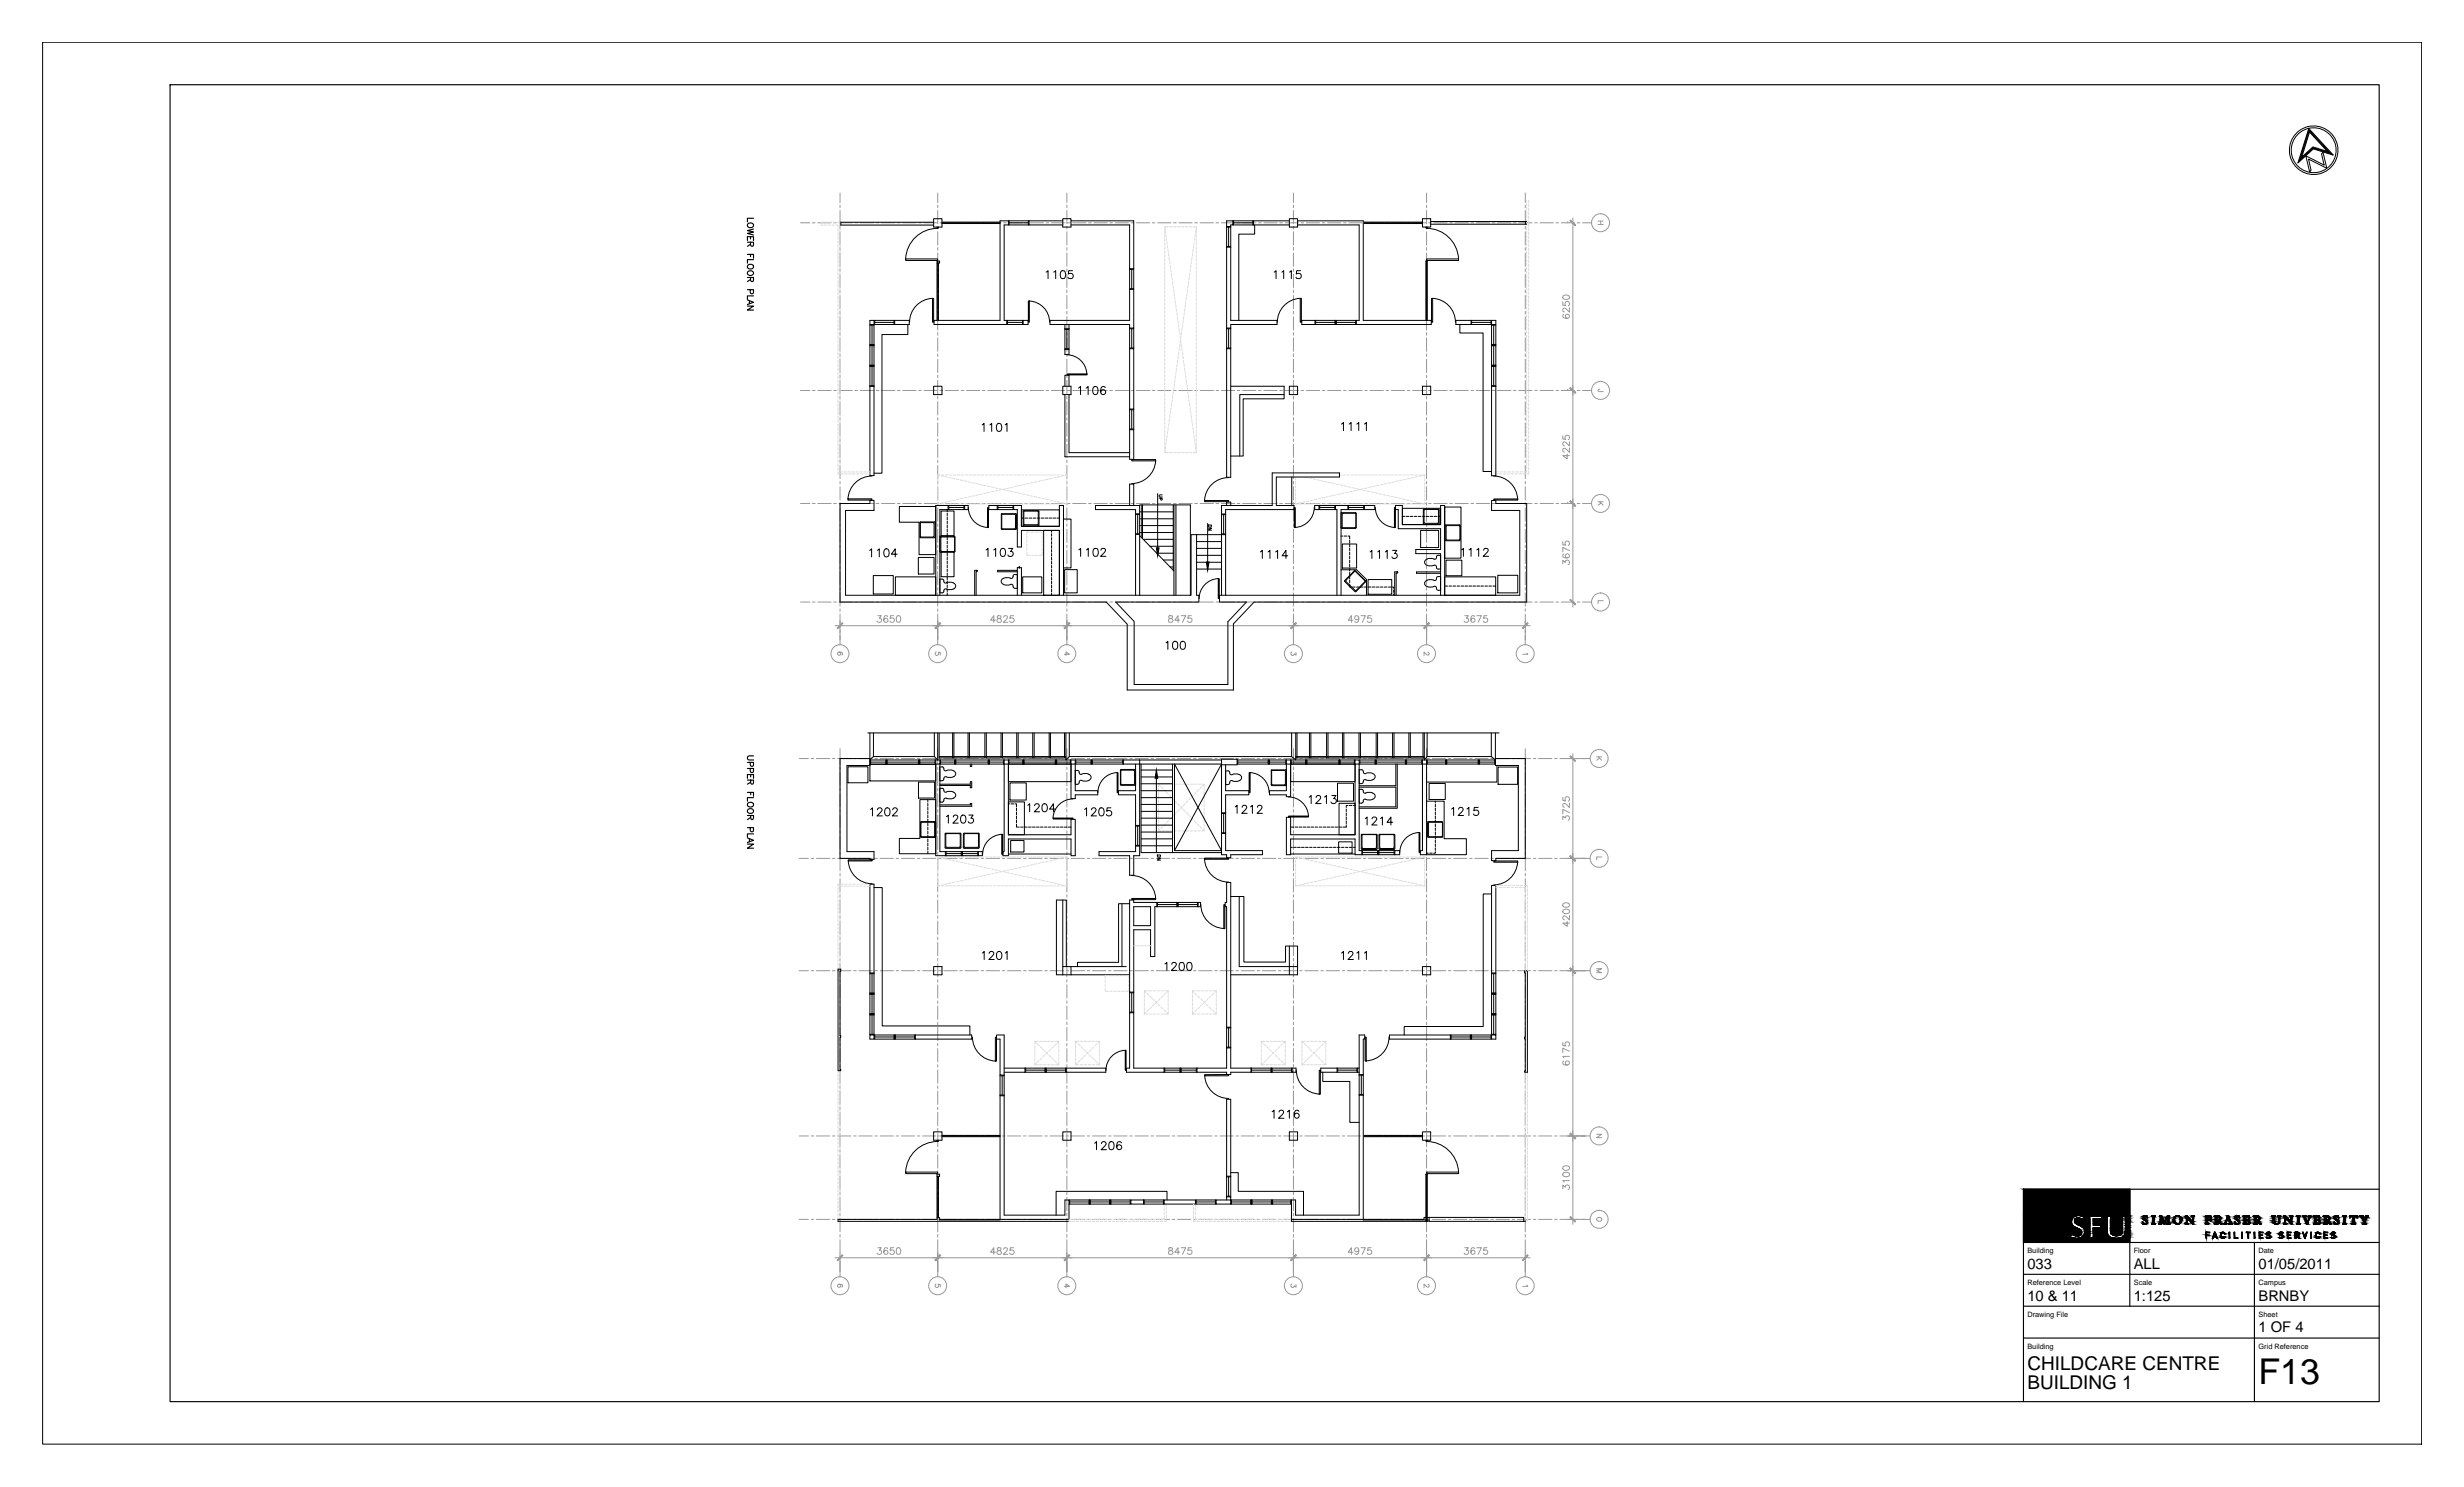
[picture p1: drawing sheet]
<svg xmlns="http://www.w3.org/2000/svg" width="737mm" height="444mm" viewBox="0 0 737 444" stroke-linecap="round" stroke-linejoin="round" font-family="sans-serif">
<defs><g id="words">
<text font-size="10.6" x="675.2" y="413.7">F13</text>
<g font-size="5.7">
<text x="606.1" y="409.5">CHILDCARE CENTRE</text>
<text x="606.1" y="415.2">BUILDING 1</text>
</g>
<g font-size="4.4">
<text x="606.1" y="379.2">033</text>
<text x="637.9" y="379.2">ALL</text>
<text x="675.2" y="379.2">01/05/2011</text>
<text x="606.1" y="388.8">10 &amp; 11</text>
<text x="637.9" y="388.8">1:125</text>
<text x="675.2" y="388.8">BRNBY</text>
<text x="675.2" y="398.1">1 OF 4</text>
</g>
<g font-size="2.2">
<text x="606.1" y="374.6">Building</text>
<text x="637.9" y="374.6">Floor</text>
<text x="675.2" y="374.6">Date</text>
<text x="606.1" y="384.1">Reference Level</text>
<text x="637.9" y="384.1">Scale</text>
<text x="675.2" y="384.1">Campus</text>
<text x="606.1" y="393.6">Drawing File</text>
<text x="675.2" y="393.6">Sheet</text>
<text x="606.1" y="403.2">Building</text>
<text x="675.2" y="403.2">Grid Reference</text>
</g>
</g></defs>
<!-- layer: FP033_1-01|SGR -->
<g fill="none" stroke="#989898" stroke-width=".3">
<path d="M251.1 57.7v2.9M280.3 57.7v2.9M318.9 57.7v2.9M386.7 57.7v2.9M426.5 57.7v2.9M456 57.7v2.9M239.3 66.6h2.8M242.9 66.6h.8M244.5 66.6h4M249.2 66.6h.8M250.8 66.6h4M251.1 61.3v.8"/>
<path d="M251.1 62.9v4M251.1 67.7v.8M251.1 69.3v4M251.1 74v.8M251.1 75.6v4M255.6 66.6h.8M257.2 66.6h4M261.9 66.6h.8M263.5 66.6h4M268.3 66.6h.8M269.9 66.6h4M274.6 66.6h.8"/>
<path d="M276.2 66.6h4M280.3 61.3v.8M280.3 62.9v4M280.3 67.7v.8M280.3 69.3v4M280.3 74v.8M280.3 75.6v4M281 66.6h.8M282.6 66.6h4M287.3 66.6h.8M288.9 66.6h4M293.7 66.6h.8"/>
<path d="M295.3 66.6h4M300 66.6h.8M301.6 66.6h4M306.4 66.6h.8M308 66.6h4M312.7 66.6h.8M314.3 66.6h4M318.9 61.3v.8M318.9 62.9v4M318.9 67.7v.8M318.9 69.3v4M318.9 74v.8"/>
<path d="M318.9 75.6v4M319.1 66.6h.8M320.7 66.6h4M325.4 66.6h.8M327 66.6h4M331.8 66.6h.8M333.4 66.6h4M338.1 66.6h.8M339.7 66.6h4M344.5 66.6h.8M346.1 66.6h4M350.8 66.6h.8"/>
<path d="M352.4 66.6h4M357.2 66.6h.8M358.8 66.6h4M363.5 66.6h.8M365.1 66.6h4M369.9 66.6h.8M371.5 66.6h4M376.2 66.6h.8M377.8 66.6h4M382.6 66.6h.8M384.2 66.6h4M386.7 61.3v.8"/>
<path d="M386.7 62.9v4M386.7 67.7v.8M386.7 69.3v4M386.7 74v.8M386.7 75.6v4M389 66.6h.7M390.5 66.6h4M395.3 66.6h.8M396.9 66.6h4M401.7 66.6h.7M403.2 66.6h4M408 66.6h.8"/>
<path d="M409.6 66.6h4M414.4 66.6h.7M415.9 66.6h4M420.7 66.6h.8M422.3 66.6h4M426.5 61.3v.8M426.5 62.9v4M426.5 67.7v.8M426.5 69.3v4M426.5 74v.8M426.5 75.6v4M427.1 66.6h.7"/>
<path d="M428.6 66.6h4M433.4 66.6h.8M435 66.6h4M439.8 66.6h.7M441.3 66.6h4M446.1 66.6h.8M447.7 66.6h4M452.5 66.6h.7M454 66.6h4M456 61.3v.8M456 62.9v4M456 67.7v.8"/>
<path d="M456 69.3v4M456 74v.8M456 75.6v4M458.8 66.6h.8M460.4 66.6h4M465.2 66.6h.7M466.7 66.6h4M471.5 66.6h.8M473.1 66.6h2.7M251.1 80.4v.8M251.1 82v4M251.1 86.7v.8"/>
<path d="M251.1 88.3v4M251.1 93.1v.8M251.1 94.7v4M251.1 99.4v.8M280.3 80.4v.8M280.3 82v4M280.3 86.7v.8M280.3 88.3v4M280.3 93.1v.8M280.3 94.7v4M280.3 99.4v.8M318.9 80.4v.8"/>
<path d="M318.9 82v4M318.9 86.7v.8M318.9 88.3v4M318.9 93.1v.8M318.9 94.7v4M318.9 99.4v.8M386.7 80.4v.8M386.7 82v4M386.7 86.7v.8M386.7 88.3v4M386.7 93.1v.8M386.7 94.7v4"/>
<path d="M386.7 99.4v.8M426.5 80.4v.8M426.5 82v4M426.5 86.7v.8M426.5 88.3v4M426.5 93.1v.8M426.5 94.7v4M426.5 99.4v.8M456 80.4v.8M456 82v4M456 86.7v.8M456 88.3v4"/>
<path d="M456 93.1v.8M456 94.7v4M456 99.4v.8M239.3 116.7h2.8M242.9 116.7h.8M244.5 116.7h4M249.2 116.7h.8M250.8 116.7h4M251.1 101v4M251.1 105.8v.8M251.1 107.4v4M251.1 112.1v.8"/>
<path d="M251.1 113.7v4M251.1 118.5v.8M255.6 116.7h.8M257.2 116.7h4M261.9 116.7h.8M263.5 116.7h4M268.3 116.7h.8M269.9 116.7h4M274.6 116.7h.8M276.2 116.7h4M280.3 101v4M280.3 105.8v.8"/>
<path d="M280.3 107.4v4M280.3 112.1v.8M280.3 113.7v4M280.3 118.5v.8M281 116.7h.8M282.6 116.7h4M287.3 116.7h.8M288.9 116.7h4M293.7 116.7h.8M295.3 116.7h4M300 116.7h.8M301.6 116.7h4"/>
<path d="M306.4 116.7h.8M308 116.7h4M312.7 116.7h.8M314.3 116.7h4M318.9 101v4M318.9 105.8v.8M318.9 107.4v4M318.9 112.1v.8M318.9 113.7v4M318.9 118.5v.8M319.1 116.7h.8M320.7 116.7h4"/>
<path d="M325.4 116.7h.8M327 116.7h4M331.8 116.7h.8M333.4 116.7h4M338.1 116.7h.8M339.7 116.7h4M344.5 116.7h.8M346.1 116.7h4M350.8 116.7h.8M352.4 116.7h4M357.2 116.7h.8M358.8 116.7h4"/>
<path d="M363.5 116.7h.8M365.1 116.7h4M369.9 116.7h.8M371.5 116.7h4M376.2 116.7h.8M377.8 116.7h4M382.6 116.7h.8M384.2 116.7h4M386.7 101v4M386.7 105.8v.8M386.7 107.4v4M386.7 112.1v.8"/>
<path d="M386.7 113.7v4M386.7 118.5v.8M389 116.7h.7M390.5 116.7h4M395.3 116.7h.8M396.9 116.7h4M401.7 116.7h.7M403.2 116.7h4M408 116.7h.8M409.6 116.7h4M414.4 116.7h.7M415.9 116.7h4"/>
<path d="M420.7 116.7h.8M422.3 116.7h4M426.5 101v4M426.5 105.8v.8M426.5 107.4v4M426.5 112.1v.8M426.5 113.7v4M426.5 118.5v.8M427.1 116.7h.7M428.6 116.7h4M433.4 116.7h.8M435 116.7h4"/>
<path d="M439.8 116.7h.7M441.3 116.7h4M446.1 116.7h.8M447.7 116.7h4M452.5 116.7h.7M454 116.7h4M456 101v4M456 105.8v.8M456 107.4v4M456 112.1v.8M456 113.7v4M456 118.5v.8"/>
<path d="M458.8 116.7h.8M460.4 116.7h4M465.2 116.7h.7M466.7 116.7h4M471.5 116.7h.8M473.1 116.7h2.7M251.1 120.1v4M251.1 124.9v.7M251.1 126.4v4M251.1 131.2v.8M251.1 132.8v4M251.1 137.6v.7"/>
<path d="M251.1 139.1v4M280.3 120.1v4M280.3 124.9v.7M280.3 126.4v4M280.3 131.2v.8M280.3 132.8v4M280.3 137.6v.7M280.3 139.1v4M318.9 120.1v4M318.9 124.9v.7M318.9 126.4v4M318.9 131.2v.8"/>
<path d="M318.9 132.8v4M318.9 137.6v.7M318.9 139.1v4M386.7 120.1v4M386.7 124.9v.7M386.7 126.4v4M386.7 131.2v.8M386.7 132.8v4M386.7 137.6v.7M386.7 139.1v4M426.5 120.1v4M426.5 124.9v.7"/>
<path d="M426.5 126.4v4M426.5 131.2v.8M426.5 132.8v4M426.5 137.6v.7M426.5 139.1v4M456 120.1v4M456 124.9v.7M456 126.4v4M456 131.2v.8M456 132.8v4M456 137.6v.7M456 139.1v4"/>
<path d="M239.3 150.5h2.8M242.9 150.5h.8M244.5 150.5h4M249.2 150.5h.8M250.8 150.5h4M251.1 143.9v.8M251.1 145.5v4M251.1 150.3v.7M251.1 151.8v4M251.1 156.6v.8M251.1 158.2v4M255.6 150.5h.8"/>
<path d="M257.2 150.5h4M261.9 150.5h.8M263.5 150.5h4M268.3 150.5h.8M269.9 150.5h4M274.6 150.5h.8M276.2 150.5h4M280.3 143.9v.8M280.3 145.5v4M280.3 150.3v.7M280.3 151.8v4M280.3 156.6v.8"/>
<path d="M280.3 158.2v4M281 150.5h.8M282.6 150.5h4M287.3 150.5h.8M288.9 150.5h4M293.7 150.5h.8M295.3 150.5h4M300 150.5h.8M301.6 150.5h4M306.4 150.5h.8M308 150.5h4M312.7 150.5h.8"/>
<path d="M314.3 150.5h4M318.9 143.9v.8M318.9 145.5v4M318.9 150.3v.7M318.9 151.8v4M318.9 156.6v.8M318.9 158.2v4M319.1 150.5h.8M320.7 150.5h4M325.4 150.5h.8M327 150.5h4M331.8 150.5h.8"/>
<path d="M333.4 150.5h4M338.1 150.5h.8M339.7 150.5h4M344.5 150.5h.8M346.1 150.5h4M350.8 150.5h.8M352.4 150.5h4M357.2 150.5h.8M358.8 150.5h4M363.5 150.5h.8M365.1 150.5h4M369.9 150.5h.8"/>
<path d="M371.5 150.5h4M376.2 150.5h.8M377.8 150.5h4M382.6 150.5h.8M384.2 150.5h4M386.7 143.9v.8M386.7 145.5v4M386.7 150.3v.7M386.7 151.8v4M386.7 156.6v.8M386.7 158.2v4M389 150.5h.7"/>
<path d="M390.5 150.5h4M395.3 150.5h.8M396.9 150.5h4M401.7 150.5h.7M403.2 150.5h4M408 150.5h.8M409.6 150.5h4M414.4 150.5h.7M415.9 150.5h4M420.7 150.5h.8M422.3 150.5h4M426.5 143.9v.8"/>
<path d="M426.5 145.5v4M426.5 150.3v.7M426.5 151.8v4M426.5 156.6v.8M426.5 158.2v4M427.1 150.5h.7M428.6 150.5h4M433.4 150.5h.8M435 150.5h4M439.8 150.5h.7M441.3 150.5h4M446.1 150.5h.8"/>
<path d="M447.7 150.5h4M452.5 150.5h.7M454 150.5h4M456 143.9v.8M456 145.5v4M456 150.3v.7M456 151.8v4M456 156.6v.8M456 158.2v4M458.8 150.5h.8M460.4 150.5h4M465.2 150.5h.7"/>
<path d="M466.7 150.5h4M471.5 150.5h.8M473.1 150.5h2.7M239.3 180h2.8M242.9 180h.8M244.5 180h4M249.2 180h.8M250.8 180h4M251.1 163v.7M251.1 164.5v4M251.1 169.3v.8M251.1 170.9v4"/>
<path d="M251.1 175.7v.7M251.1 177.2v4M255.6 180h.8M257.2 180h4M261.9 180h.8M263.5 180h4M268.3 180h.8M269.9 180h4M274.6 180h.8M276.2 180h4M280.3 163v.7M280.3 164.5v4"/>
<path d="M280.3 169.3v.8M280.3 170.9v4M280.3 175.7v.7M280.3 177.2v4M281 180h.8M282.6 180h4M287.3 180h.8M288.9 180h4M293.7 180h.8M295.3 180h4M300 180h.8M301.6 180h4"/>
<path d="M306.4 180h.8M308 180h4M312.7 180h.8M314.3 180h4M318.9 163v.7M318.9 164.5v4M318.9 169.3v.8M318.9 170.9v4M318.9 175.7v.7M318.9 177.2v4M319.1 180h.8M320.7 180h4"/>
<path d="M325.4 180h.8M327 180h4M331.8 180h.8M333.4 180h4M338.1 180h.8M339.7 180h4M344.5 180h.8M346.1 180h4M350.8 180h.8M352.4 180h4M357.2 180h.8M358.8 180h4"/>
<path d="M363.5 180h.8M365.1 180h4M369.9 180h.8M371.5 180h4M376.2 180h.8M377.8 180h4M382.6 180h.8M384.2 180h4M386.7 163v.7M386.7 164.5v4M386.7 169.3v.8M386.7 170.9v4"/>
<path d="M386.7 175.7v.7M386.7 177.2v4M389 180h.7M390.5 180h4M395.3 180h.8M396.9 180h4M401.7 180h.7M403.2 180h4M408 180h.8M409.6 180h4M414.4 180h.7M415.9 180h4"/>
<path d="M420.7 180h.8M422.3 180h4M426.5 163v.7M426.5 164.5v4M426.5 169.3v.8M426.5 170.9v4M426.5 175.7v.7M426.5 177.2v4M427.1 180h.7M428.6 180h4M433.4 180h.8M435 180h4"/>
<path d="M439.8 180h.7M441.3 180h4M446.1 180h.8M447.7 180h4M452.5 180h.7M454 180h4M456 163v.7M456 164.5v4M456 169.3v.8M456 170.9v4M456 175.7v.7M456 177.2v4"/>
<path d="M458.8 180h.8M460.4 180h4M465.2 180h.7M466.7 180h4M471.5 180h.8M473.1 180h2.7M251.1 182v.8M251.1 183.6v4M251.1 188.4v.7M251.1 189.9v2.9M280.3 182v.8M280.3 183.6v4"/>
<path d="M280.3 188.4v.7M280.3 189.9v2.9M318.9 182v.8M318.9 183.6v4M318.9 188.4v.7M318.9 189.9v2.9M386.7 182v.8M386.7 183.6v4M386.7 188.4v.7M386.7 189.9v2.9M426.5 182v.8M426.5 183.6v4"/>
<path d="M426.5 188.4v.7M426.5 189.9v2.9M456 182v.8M456 183.6v4M456 188.4v.7M456 189.9v2.9"/>
</g>
<!-- layer: FP033_1-01|SGRID -->
<g fill="none" stroke="#989898" stroke-width=".3">
<path d="M477.7 66.1h1.6M477.7 67.1h1.6M478.5 66.1v1M478.2 116.3l-.4 .2v.4l1.5 .2M477.7 150h1.6M478.2 150l1.1 1M478.6 150.4l-.9 .6M479.3 179.5h-1.6v.9M250.9 194.9a.48 .48 0 0 1 .4 .6 .48 .48 0 0 1-.6 .4 .48 .48 0 0 1-.3-.7 .76 .76 0 0 1 1-.4 .76 .76 0 0 1 .4 .9l-.1 .1M279.9 194.9a.55 .55 0 0 0-.2 .8 .55 .55 0 0 0 .8 .1 .55 .55 0 0 0 0-.8h.6v.8M318.2 195.6h1.5l-1-.7v1M386.2 194.9a.51 .51 0 0 0-.1 .9 .51 .51 0 0 0 .8-.4l.5 .4v-.8"/>
<path d="M426.9 195l.3 .6-.4 .2-1.1-.9v1M456.4 195.2l.3 .4h-1.5"/>
<circle cx="478.5" cy="66.6" r="2.69"/>
<circle cx="478.5" cy="116.7" r="2.69"/>
<circle cx="478.5" cy="150.5" r="2.69"/>
<circle cx="478.5" cy="180" r="2.69"/>
<circle cx="251.1" cy="195.4" r="2.69"/>
<circle cx="280.3" cy="195.4" r="2.69"/>
<circle cx="318.9" cy="195.4" r="2.69"/>
<circle cx="386.7" cy="195.4" r="2.69"/>
<circle cx="426.4" cy="195.4" r="2.69"/>
<circle cx="456" cy="195.4" r="2.69"/>
</g>
<!-- layer: FP033_1-01|SGRDI -->
<g fill="none" stroke="#989898" stroke-width=".3">
<path d="M468.7 66.6h.1M470.2 65.1v116.4M467.2 90.3v.9l.8 .1a.7 .7 0 0 1 0-1 .7 .7 0 0 1 1.1 .1 .7 .7 0 0 1-.3 1M467.3 88.5l.7-.3a.85 .85 0 0 1 1.2 .8 1.16 1.16 0 0 1-2 0zM467.5 94l-.2 .1a.68 .68 0 0 0 .3 1h1.3a.62 .62 0 0 0 .1-1 .62 .62 0 0 0-1 .2 .62 .62 0 0 0 .5 .8M469.2 92v1.3l-1-.9-.6-.3-.4 .4v.4l.5 .3M468.7 116.7h.1M467.2 130.3v.9l.8 .1a.7 .7 0 0 1 0-1 .7 .7 0 0 1 1.1 .1 .7 .7 0 0 1-.3 1M468.5 135.7v1.4l-1.3-.9h2M469.2 133.9v1.3l-1-.9-.6-.3-.3 .2-.1 .6 .5 .3M469.2 132v1.3l-1-.9-.6-.3-.3 .2-.1 .6 .5 .3M468.7 150.5h.1"/>
<path d="M467.2 168.6v-1.1l.8 .6a.67 .67 0 0 1 .6-.6 .67 .67 0 0 1 .7 .5 .67 .67 0 0 1-.5 .8M467.2 161.9v1l.8 .1a.71 .71 0 0 1 .1-1.1 .71 .71 0 0 1 1 .2 .71 .71 0 0 1-.3 1M467.5 165.6l-.2 .1a.64 .64 0 0 0 .3 1h1.3a.62 .62 0 0 0 .1-1 .62 .62 0 0 0-1 .2 .62 .62 0 0 0 .5 .9M469.2 164.6l-2-1v1.4M249.6 187h207.9M251.1 185.6v5.6M262.4 184h1l-.5 .8a.66 .66 0 0 1 .5 1.1 .66 .66 0 0 1-1.2-.3M265.3 184.3v-.2a.64 .64 0 0 0-1 .3 1.09 1.09 0 0 0 .5 1.6 .62 .62 0 0 0 .6-.6 .62 .62 0 0 0-.6-.6 .62 .62 0 0 0-.6 .6M267.2 184h-1l-.1 .9a.72 .72 0 0 1 1.1-.1 .72 .72 0 0 1-.1 1.1 .72 .72 0 0 1-1.1-.3M268.2 184.1a.64 .64 0 0 1 1 .3l.1 .5a.9 .9 0 0 1-.8 1.1 1.25 1.25 0 0 1-.3-1.9zM280.3 185.6v5.6M297.6 185.4h-1.5l1-1.4v2"/>
<path d="M298.2 184.1v.6a.81 .81 0 0 1 .9 .3 .81 .81 0 0 1 .1 .9h-1.1v-.7l1.2-.7-.1-.4zM300 184.5l.2-.4 .6-.1 .4 .6-1.3 1.4h1.4M303 184h-1l-.1 .9a.72 .72 0 0 1 1.1-.1 .72 .72 0 0 1-.1 1.1 .72 .72 0 0 1-1.1-.3M318.9 185.6v5.6M349.5 184.1v.6a.81 .81 0 0 1 .9 .3 .81 .81 0 0 1 0 .9h-1v-.7l1.1-.7-.1-.4zM352.6 185.4h-1.4l1-1.4v2M353.1 184h1.4l-1 2M356.2 184h-1l-.1 .9a.72 .72 0 0 1 1.1-.1 .72 .72 0 0 1-.1 1.1 .72 .72 0 0 1-1.1-.3M386.7 185.6v5.6M404.5 185.4h-1.4l.9-1.4v2M406.2 184.7a.62 .62 0 0 1-.9 .5 .62 .62 0 0 1-.2-1 .62 .62 0 0 1 1 .1l.1 .4a.92 .92 0 0 1-.8 1.3l-.4-.2M406.9 184h1.3l-1 2"/>
<path d="M409.9 184h-1v.9a.7 .7 0 0 1 1 0 .7 .7 0 0 1-.1 1 .7 .7 0 0 1-1-.3M426.5 185.6v5.6M437.9 184h1.1l-.6 .8a.68 .68 0 0 1 .6 .6 .68 .68 0 0 1-.6 .7 .68 .68 0 0 1-.7-.5M440.9 184.3l-.2-.2a.64 .64 0 0 0-.9 .3v1.4a.62 .62 0 0 0 1 .1 .62 .62 0 0 0-.2-1 .62 .62 0 0 0-.9 .5M441.5 184h1.3l-.9 2M444.5 184h-.9l-.1 .9a.71 .71 0 0 1 1.1 0 .71 .71 0 0 1-.2 1.1 .71 .71 0 0 1-1-.4M456 185.6v5.6"/>
</g>
<!-- layer: FP033_1 Data|X-REF1 -->
<g fill="#989898" stroke="#989898" stroke-width=".3">
<path d="M469.3 179.3l1.7 1.4-1.5-1.5zM469.3 179.3l1.7 1.4-.2 .1z"/>
<path d="M469.3 149.9l1.5 1.5 .2-.2zM469.3 149.9l.2-.2 1.5 1.5z"/>
<path d="M469.5 149.7l-.2 .2 1.7 1.3zM469.3 149.9l1.7 1.3-.2 .2z"/>
<path d="M469.3 116l1.5 1.5 .2-.1zM469.3 116l.2-.1 1.5 1.5z"/>
<path d="M469.5 115.9l-.2 .1 1.7 1.4zM469.3 116l1.7 1.4-.2 .1z"/>
<path d="M469.3 66l1.5 1.5 .2-.2zM469.3 66l.2-.2 1.5 1.5z"/>
<path d="M251.8 186.2l-1.3 1.7 1.5-1.5zM251.8 186.2l-1.3 1.7-.2-.2z"/>
<path d="M281 186.2l-1.5 1.5 .2 .2zM281 186.2l.2 .2-1.5 1.5z"/>
<path d="M281 186.2l-1.3 1.7 1.5-1.5zM281 186.2l-1.3 1.7-.2-.2z"/>
<path d="M319.6 186.2l-1.5 1.5 .2 .2zM319.6 186.2l.2 .2-1.5 1.5z"/>
<path d="M319.6 186.2l-1.3 1.7 1.5-1.5zM319.6 186.2l-1.3 1.7-.2-.2z"/>
<path d="M387.4 186.2l-1.5 1.5 .1 .2zM387.4 186.2l.1 .2-1.5 1.5z"/>
<path d="M387.4 186.2l-1.4 1.7 1.5-1.5zM387.4 186.2l-1.4 1.7-.1-.2z"/>
<path d="M427.1 186.2l-1.4 1.5 .1 .2zM427.1 186.2l.2 .2-1.5 1.5z"/>
<path d="M427.1 186.2l-1.3 1.7 1.5-1.5zM427.1 186.2l-1.3 1.7-.1-.2z"/>
<path d="M455.1 187.7l.2 .2 1.3-1.7zM456.6 186.2l.2 .2-1.5 1.5z"/>
</g>
<!-- layer: FP033_1-01|AFLDL -->
<g fill="none" stroke="#000" stroke-width=".34">
<path d="M223.4 71.9v-1.1h1.9v1.1M223.4 72.4h1.9l-.2 1.1h-.6l-.1-1.1M223.4 76h1.9v1.2M223.5 67a.86 .86 0 0 1 1.2-.3 .86 .86 0 0 1 .3 1.2 .89 .89 0 0 1-1.1 .1 .89 .89 0 0 1-.4-1zM223.7 79.2a.89 .89 0 0 1 1.1-.1 .89 .89 0 0 1 .4 1 .86 .86 0 0 1-1.2 .3 .86 .86 0 0 1-.3-1.2zM224.4 70.8v.6M224.4 76v.8M224.4 73l-1 .6M225.3 65.2h-1.9v1.1M225.3 68.5l-1.9 .4 1.9 .5-1.9 .4 1.9 .4M225.3 77.6h-1.9v1.1M223.4 82.9h1.9l-.2 1.2-.6-.1-.1-1.1"/>
<path d="M223.4 86.6h1.9l-.2 1.1-.7-.1-.1-1M223.4 89.6l1.9 .8-1.9 .6M223.4 91.5h1.9l-1.9 1.2h1.9M223.5 81.3a.9 .9 0 0 1 1.1-.4 .9 .9 0 0 1 .6 1.1 .9 .9 0 0 1-1.1 .3 .9 .9 0 0 1-.6-1zM224 89.9v.9M224.4 83.5l-1 .7M225.3 88.4h-1.9v1.1"/>
</g>
<!-- layer: FP033_1-01|AWAFU -->
<g fill="none" stroke="#000" stroke-width=".3">
<path d="M299 66h2.5v1.2h-1.3v28.6h.7v1.2h-21.7v-1.2h19.8zM317.7 66h-10.1v1.2h10.1M320.2 66h18.7v14.3h-1.2v-13.1h-17.5M366.7 66h1.9v1.2h-.7v.5h-1.2zM366.7 73.9h1.2v21.9h13.9v1.2h-13.9v1.1h-1.2zM385.4 66h-10.7v1.2h10.7M387.9 66h19.6v29.8h20.4v1.2h-22.4v-1.2h.8v-28.6h-18.4M260.1 95.8h1.2v1.2h-1.2zM267.5 95.8h4.3v1.2h-4.3zM305.9 95.8h1.4v1.2h-1.4zM313.9 95.8h23.8v-9.3h1.2v11.6h-1.2v-1.1h-23.8zM389.2 95.8h3.9v1.2h-3.9z"/>
<path d="M399.3 95.8v1.2M435.2 95.8h4.6v1.2h-4.6zM445.9 95.8h1.3v1.2h-1.3zM260.1 103.2h1.2h-1.2M260.1 115.5h1.2v26.7h-1.2zM260.1 109.3h1.2M337.7 104.2h1.2v18.1h-1.2zM366.7 104.2h1.2v38.5h-1.2zM445.9 115.5h1.3v26.7h-1.3zM445.9 103.2h1.3M445.9 109.3h1.3M337.7 128.5h1.2v8.8h-1.2z"/>
<path d="M251.1 150.5h9v-.9h1.2v3h-8.5v25.3h103.3v-18.1h1.6v18.1h.7v2.1h-24.9l5.5 5.8v18.8h28.1v-18.7l5.5-5.9h-8v-2.1h89.7v-25.3h-8.4v-3h1.3v.9h9.2v29.5h-81.5l-6.2 6.5v19.8h-31.7v-19.7l-6.3-6.6h-79.6zM337.7 144.7h1.2v6.4h-1.2zM366.7 150.1h1.2v1h-1.2z"/>
</g>
<!-- layer: FP033_1-01|AWACO -->
<path d="M279.1 65.4h2.5v2.5h-2.5zM317.7 65.4h2.5v2.5h-2.5zM385.4 65.4h2.5v2.5h-2.5zM425.2 65.4h2.5v2.5h-2.5zM279.1 115.5h2.5v2.5h-2.5zM317.7 115.5h2.5v2.5h-2.5zM385.4 115.5h2.5v2.5h-2.5zM425.2 115.5h2.5v2.5h-2.5z" fill="none" stroke="#000" stroke-width=".3"/>
<!-- layer: FP033_1-01|ADO -->
<g fill="none" stroke="#000" stroke-width=".3">
<path d="M270.8 77.4h9.5v.5h-9.5zM280.3 68.3a9.6 9.6 0 0 0-9.6 9.1M426.4 68.3a9.6 9.6 0 0 1 9.6 9.1M426.5 77.4h9.5v.5h-9.5zM278.7 89.2a7.2 7.2 0 0 0-6.8 7.1M278.8 89.2h.3v7.1h-.3zM307.4 90h.3v6.3h-.3zM307.7 90a6.4 6.4 0 0 1 6.1 6.3M388.7 89.2a7.2 7.2 0 0 0-6.9 7.1M388.7 89.2h.3v7.1h-.3zM427.9 89.2h.4v7.1h-.4zM428.3 89.2a7.2 7.2 0 0 1 6.8 7.1"/>
<path d="M318.9 106.1a6 6 0 0 1 6 5.7M319 111.8h6v.3h-6zM338.3 137.4h7.2v.4h-7.2zM345.5 137.7a7.2 7.2 0 0 1-7.2 6.8M253.5 149.1h7.1v.4h-7.1zM260.7 142.3a7.2 7.2 0 0 0-7.2 6.8M289.5 151.7a6 6 0 0 0 5.7 6M295.2 151.7h.3v6h-.3zM360.1 149.6h7.2v.4h-7.2zM367.3 142.8a7.2 7.2 0 0 0-7.2 6.8M386.9 151.7h.3v6h-.3zM392.9 151.7a6 6 0 0 1-5.7 6"/>
<path d="M411.1 151.7a6 6 0 0 0 5.7 6M416.9 151.7h.3v6h-.3zM446.5 142.3a7.2 7.2 0 0 1 7.2 6.8M446.6 149.2h7.1v.3h-7.1zM292 170.5l.2 .2M292.1 170.5v.2zM304.7 169.6v.2v-.2M304.7 169.8h.1M304.7 169.6h.1M364.2 173a6 6 0 0 0-5.7 5.9M364.2 173h.3v5.9h-.3zM417.7 171l.2 .1"/>
<path d="M417.7 171v.2z"/>
</g>
<!-- layer: FP033_1-01|AWA -->
<g fill="none" stroke="#000" stroke-width=".3">
<path d="M280.1 78.7h.8v-.7h-.8v17.8M280.3 78v17.8M280.5 78.7v17.1M281.6 66.8h17.4M281.6 66.4h17.4M281.6 66.6h17.4M407.8 66.8h17.4M407.8 66.4h17.4M407.8 66.6h17.4M426.3 67.9v.3h.4v-.3M426.3 78v17.8M426.5 78v17.8"/>
<path d="M426.7 78v17.8M318.3 97v1.3h1.3v-1.3M318.3 115.5v-3.3h1.3v3.3M318.3 104.5h1.3v1.5h-1.3zM318.3 118v18.5h19.4M319.6 118v17.3h18.1M288.4 151.1h1v1.2h-1zM295.6 151.1h2.5v1.2h-2.5zM337.7 151.1h-10.2v1.2h12v1.3h1.2v-2.5h-1.8M366.7 151.1h-1.5v2.5h1.2v-1.3h20.4v-1.2h-5.2v-8.5h18.8v-1.2h-20.1v9.7h-12.4M393 151.1h1.3v1.2h-1.3zM407.9 151.1h3.1v1.2h-3.1z"/>
<path d="M279.7 177.9v-26.8h3.7v1.2h-2.4v25.6M304.1 177.9v-8.2h1.3v8.2M316.7 177.9v-19.3h-11.3v4.9h-1.3v-11.2h-1.1v-1.2h2.4v6.2h11.3v-6.2h1.2v26.8M339.5 177.9v-18.2h1.2v18.2M365.2 177.9v-18.1h1.2v18.1M399.7 177.9v-25.6h-.5v-1.2h3.7v1.2h-2v25.6M430.7 177.9v-12.4h-7.5v-1.2h7.5v-6.3h-12.7v-5.7h-.8v-1.2h2v5.7h11.5v-5.7h1.2v26.8"/>
</g>
<!-- layer: FP033_1-01|AFUFR -->
<g fill="none" stroke="#000" stroke-width=".3">
<path d="M268.9 151.4h10.8v14.4h-5v-9.7h-5.8zM281.3 152.8h3.9v7.3h-3.9zM283.2 152.3v.7M283.2 153.4v.8M283.2 154.6v.8M283.2 155.8v.8M283.2 157v.8M283.2 158.2v.8M283.2 159.4v.8M305.4 152.4h11.3v4.9h-11.3zM305.4 154.9h.7M306.5 154.9h.8"/>
<path d="M307.6 154.9h.8M308.9 154.9h.7M310 154.9h.8M311.2 154.9h.8M312 158.6h4.7v19.3h-4.7zM312.4 154.9h.8M313.6 154.9h.8M314.4 158.6v.5M314.4 159.5v.8M314.8 154.9h.8M316 154.9h.7M317.9 155.2h2.3v14.6h-2.3z"/>
<path d="M419.2 151.9h11.5v4.9h-11.5zM419.2 154.4h.8M420.4 154.4h.8M421.6 154.4h.8M422.8 154.4h.7M424 154.4h.7M424.7 158.6h5.4v5.1h-5.4zM425.2 154.4h.8M426.3 154.4h.8M427.5 154.4h.8M428.7 154.4h.8M429.9 154.4h.8"/>
<path d="M431.9 151.6h4.9v15.2h-4.9zM261.1 172.1h5.9v5.5h-5.9zM267.7 172.4h12v5.5h-12zM274.5 166.6h4.7v5h-4.7zM281.3 165h3.9v7.4h-3.9zM283.2 160.6v.7M283.2 161.8v.7M283.2 163v.8M283.2 164.1v.8M283.2 165.3v.8M283.2 166.5v.8M283.2 167.7v.8"/>
<path d="M283.2 168.9v.8M283.2 170.1v.8M283.2 171.3v.8M283.2 172.5v.8M283.2 173.7v.8M283.2 174.9v.8M283.2 176v.8M283.2 177.2v.7M305.7 172.4h5.7v4.8h-5.7zM314.4 160.7v.8M314.4 161.9v.8M314.4 163.1v.8"/>
<path d="M314.4 164.3v.8M314.4 165.5v.8M314.4 166.6v.8M314.4 167.8v.8M314.4 169.1v.7M314.4 170.2v.8M314.4 171.4v.8M314.4 172.6v.8M314.4 173.8v.8M314.4 175v.8M314.4 176.2v.8M314.4 177.3v.6"/>
<path d="M318.3 170.3h3.7v6.9h-3.7zM400.9 170.3h4.7l2.9 2.9v4.7M400.9 160.2h.5M401.3 162.6h4.3v7.2h-4.3zM401.8 160.2h.8M403 160.2h.5v.9M403.5 174.6v.9h.4M403.5 161.5v.8M403.5 162.7v.8M403.5 163.9v.8M403.5 165.1v.8M403.5 166.3v.8"/>
<path d="M403.5 167.5v.8M403.5 168.7v.8M403.5 169.9v.8M403.5 171v.8M403.5 172.2v.8M403.5 173.4v.8M404.3 175.5h.8M405.5 175.5h.8M406.7 175.5h.8M407.9 175.5h.8M409 173.2h7.1v4.4h-7.1zM409.1 175.5h.8"/>
<path d="M410.3 175.5h.8M411.4 175.5h.8M412.6 175.5h.8M413.9 175.5h.7M415 175.5h.8M416.2 175.5h.4v.4M416.6 176.3v.8M416.6 177.5v.4M431.9 172.4h15.2v5.5h-15.2zM431.9 175.2h.9M432.3 167.4h4.7v4.7h-4.7zM433.2 175.2h.8"/>
<path d="M434.4 175.2h.7M435.6 175.2h.7M436.8 175.2h.8M437.9 175.2h.8M439.1 175.2h.8M440.3 175.2h.8M441.5 175.2h.8M442.7 175.2h.8M443.9 175.2h.8M445.1 175.2h.8M446.3 175.2h.8M447.8 172h5.9v5.2h-5.9z"/>
</g>
<!-- layer: FP033_1-01|AFLSP -->
<g fill="none" stroke="#000" stroke-width=".3">
<path d="M275.2 156.3h3.9v4.1h-3.9zM279.5 156.2l-.1-.2-4.3 .1-.1 4.4 .2 .2M279.6 156.2v4.3M299.4 153.9l.2-.2h3.7l.2 .2M299.4 157.9l.2 .2 3.7-.1 .2-.1M299.5 153.9v4M299.5 153.5l-.2 .2 .1 4.5 4.3 .1 .1-.2M299.6 153.6h4.1M303.6 153.9v4M303.6 153.5l.2 .2M303.9 153.7v4.4M305.9 157l.1 .2h4.4l.2-.2"/>
<path d="M305.9 152.9v4.1M306.1 153v3.6l.2 .2M306.3 156.9h3.9M310.3 152.9l-.1-.1h-3.9l-.2 .1M310.4 153l-.1 3.6-.1 .2M310.6 152.9l-.2-.2h-4.4l-.1 .2M310.6 152.9v4.1M400.9 157.7l.2 .2M401.1 153.2l-.2 .2v4.3M401.1 153.3h4.1M401.1 158h4.1M401.4 153.4l-.2 .2v4l.2 .1"/>
<path d="M401.4 153.4h3.7l.2 .2M405.2 153.2l.2 .2M405.3 157.6l-.2 .1h-3.7M405.3 153.6v4M405.4 157.7l-.2 .2M405.4 153.4v4.3M430 152.5l-.2-.2h-3.9l-.2 .2 .1 3.8 4 .1 .2-.2M430 152.5v3.7M430.2 152.4l-.2-.2-4.5 .1v4.2l.2 .2h4.3l.2-.2M430.2 152.4v4.1M436.4 157.3l-.2-.2-3.8 .1-.1 4 .2 .2M436.5 157.3v3.9"/>
<path d="M275.2 160.8h4.2M279.5 160.5l-.2 .2M281 160.5l4.3-.2 .2 .2M281 160.5v4.5h4.3l.2-.2M281.5 164.9h3.7M281.6 173.1a.73 .73 0 0 1 .6 .9l.7 .3M281.6 173.1h-.6v4.1h.6M285 174.3a.99 .99 0 0 1 .7 1.1 .99 .99 0 0 1-1.1 .8l-1.7-.1a.66 .66 0 0 0-.8 .8l-.5 .3M285 174.2l-.8-.2-1.3 .2M285.1 160.5l.2 .2 .1 3.9-.3 .2M285.2 160.5l-3.9 .1v4l.2 .2M285.5 160.5v4.4"/>
<path d="M291.4 177.9v-7.4h.7v.4h-.3v7M302.1 174.7a.66 .66 0 0 1 .8 .8l.5 .3M302.2 174.7l-1.3 .2-.9-.2M303.4 171.7a.73 .73 0 0 0-.6 .9l-.3 .3a2.75 2.75 0 0 0-3.1 .6v.6l.6 .6M303.4 171.8h.7v4.1h-.7M304.1 170.5h-5.9v.4h5.9M402 173.6v.2l3.1 3.1M402 173.5l3-3 3.2 3.1v.3l-2.9 3M402.3 173.8l2.8 2.7h.3M402.3 173.5l2.8-2.7 2.9 2.8M402.3 173.5l.1 .2M405.3 176.8h-.2"/>
<path d="M408 173.6v.2M408 173.9l-2.6 2.6M416.9 177.9v-6.9h.8v.4h-.3v6.5M426.6 167.1l.8-.2 1.3 .2M426.6 173.5l1.3-.2 .8 .2a.66 .66 0 0 0 .8-.9l.3-.2h.9v4.1h-.7a.79 .79 0 0 1-.6-1l-.7-.2M426.6 173.5a.99 .99 0 0 0-.7 1.2 .99 .99 0 0 0 1.1 .8l1.7-.2M428.7 167.1a.66 .66 0 0 0 .8-.8l.3-.3h.9v4.1h-.7a.73 .73 0 0 1-.6-.9l-.3-.2a2.72 2.72 0 0 1-3.2-.6v-.7l.7-.5M430.7 171h-7.2v.4h7.2M432.2 161.6l-.2-.2 .1-4.4 4.2-.1 .2 .2v4.3l-.2 .2M432.2 161.6h4.1M432.5 161.4h3.7M436.4 161.2l-.2 .2"/>
</g>
<!-- layer: FP033_1-01|AFLOV -->
<g fill="none" stroke="#dcdcdc" stroke-width=".3">
<path d="M456.4 59.8v.5M457 59.8v.8M245.4 66.4h.9M245.4 67.3h.6M246.3 67.3h.8M246.7 66.4h.7M247.6 67.3h.7M247.9 66.4h.8M248.8 67.3h.7M249 66.4h.9M249.9 67.3h.6v.7M250.2 66.4h.9v.8"/>
<path d="M250.5 68.3v.8M250.5 69.5v.8M250.5 70.8v.7M250.5 71.9v.8M250.5 73.1v.8M250.5 74.3v.8M250.5 75.5v.8M250.5 76.7v.8M250.5 77.9v.8M250.5 79.1v.8M251.1 67.6v.8M251.1 68.8v.8"/>
<path d="M251.1 70v.8M251.1 71.2v.8M251.1 72.4v.8M251.1 73.6v.8M251.1 74.8v.8M251.1 76v.8M251.1 77.1v.8M251.1 78.3v.8M251.1 79.6v.7M348.2 67.8v.8M348.2 69v.8M348.2 70.2v.8"/>
<path d="M348.2 71.4v.8M348.2 72.6v.8M348.2 73.8v.8M348.2 74.9v.8M348.2 76.1v.8M348.2 77.3v.8M348.2 78.5v.8M348.2 79.7v.8M348.3 68.7l.1 .8M348.5 69.9l.1 .8M348.7 71.1l.1 .8M348.8 72.3l.2 .7"/>
<path d="M349 73.4l.1 .8M349.2 67.8h-1l.1 .5M349.2 74.6l.1 .8M349.3 75.8l.1 .8M349.5 77l.1 .8M349.5 67.8h.9M349.7 78.2l.1 .7M349.8 79.3l.1 .8M350.7 67.8h.8M351.9 67.8h.8M353.1 67.8h.8M354.3 67.8h.8"/>
<path d="M355.5 67.8h.8M356 79.3l-.1 .8M356.2 78.2l-.1 .7M356.4 77l-.2 .8M356.5 75.8l-.1 .8M356.7 67.8h.9v.8M356.7 74.6l-.1 .8M356.9 73.4l-.2 .8M357 72.3l-.1 .7M357.2 71.1l-.1 .8M357.3 69.9v.8M357.5 68.7l-.1 .8"/>
<path d="M357.6 69v.8M357.6 70.2v.8M357.6 71.4v.8M357.6 72.6v.8M357.6 73.8v.8M357.6 74.9v.8M357.6 76.1v.8M357.6 77.3v.8M357.6 78.5v.8M357.6 79.7v.8M357.6 67.8l-.1 .5M456.4 60.8v.7"/>
<path d="M456.4 61.9v.8M456.4 63.1v.8M456.4 64.3v.8M456.4 65.5v.8M456.4 66.7v.8M456.4 67.9v.8M456.4 69.1v.8M456.4 70.3v.7M456.4 71.5v.7M456.4 72.7v.8M456.4 73.8v.8M456.4 75v.8"/>
<path d="M456.4 76.2v.8M456.4 77.4v.8M456.4 78.6v.8M456.4 79.8v.8M457 61.1v.8M457 62.2v.8M457 63.4v.8M457 64.6v.8M457 65.8v.8M457 67v.8M457 68.2v.8M457 69.4v.8"/>
<path d="M457 70.6v.8M457 71.8v.8M457 73v.8M457 74.1v.8M457 75.3v.8M457 76.5v.8M457 77.7v.8M457 78.9v.8M250.5 80.3v.7M250.5 81.5v.7M250.5 82.6v.9M250.5 83.8v.8"/>
<path d="M250.5 85v.8M250.5 86.2v.8M250.5 87.4v.8M250.5 88.6v.8M250.5 89.8v.8M250.5 91v.8M250.5 92.2v.8M250.5 93.4v.8M250.5 94.5v.8M250.5 95.7v.8M250.5 96.9v.8M250.5 98.1v.8"/>
<path d="M250.5 99.3v.8M251.1 80.7v.8M251.1 81.9v.8M251.1 83.1v.8M251.1 84.3v.8M251.1 85.5v.8M251.1 86.7v.8M251.1 87.9v.8M251.1 89.1v.7M251.1 90.3v.7M251.1 91.5v.8M251.1 92.6v.8"/>
<path d="M251.1 93.8v.8M251.1 95v.8M251.1 96.2v.8M251.1 97.4v.8M251.1 98.6v.8M251.1 99.8v.8M348.2 80.9v.8M348.2 82.1v.8M348.2 83.3v.8M348.2 84.5v.8M348.2 85.7v.8M348.2 86.8v.8"/>
<path d="M348.2 88.1v.7M348.2 89.3v.7M348.2 90.4v.8M348.2 91.6v.8M348.2 92.8v.8M348.2 94v.8M348.2 95.2v.8M348.2 96.4v.8M348.2 97.6v.8M348.2 98.8v.7M348.2 100v.8M350 80.5l.1 .8"/>
<path d="M350.1 81.7l.2 .8M350.3 82.9l.1 .8M350.5 84l.1 .9M350.6 85.2l.2 .8M350.8 86.4l.1 .8M351 87.6l.1 .8M351.2 88.8v.7M351.3 89.9l.1 .8M351.5 91.1l.1 .8M351.6 92.3l.1 .8M351.8 93.5l.1 .8M352 94.7l.1 .7"/>
<path d="M352.1 95.9l.2 .7M352.3 97l.1 .8M352.5 98.2l.1 .8M352.6 99.4l.1 .8M353.2 99.4l-.1 .8M353.4 98.2l-.1 .8M353.6 97l-.2 .8M353.7 95.9l-.1 .7M353.9 94.7l-.1 .7M354 93.5l-.1 .8M354.2 92.3l-.1 .8M354.4 91.1l-.1 .8"/>
<path d="M354.5 89.9l-.1 .8M354.7 88.8l-.1 .7M354.9 87.6l-.1 .8M355 86.4l-.1 .8M355.2 85.2l-.1 .8M355.3 84v.9M355.5 82.9l-.1 .8M355.7 81.7l-.1 .8M355.9 80.5l-.1 .8M357.6 80.9v.8M357.6 82.1v.8M357.6 83.3v.8"/>
<path d="M357.6 84.5v.8M357.6 85.7v.8M357.6 86.8v.8M357.6 88.1v.7M357.6 89.3v.7M357.6 90.4v.8M357.6 91.6v.8M357.6 92.8v.8M357.6 94v.8M357.6 95.2v.8M357.6 96.4v.8M357.6 97.6v.8"/>
<path d="M357.6 98.8v.7M357.6 100v.8M456.4 81v.8M456.4 82.2v.8M456.4 83.4v.8M456.4 84.6v.8M456.4 85.7v.8M456.4 86.9v.8M456.4 88.1v.8M456.4 89.3v.8M456.4 90.5v.8M456.4 91.7v.8"/>
<path d="M456.4 92.9v.8M456.4 94.1v.8M456.4 95.3v.8M456.4 96.4v.9M456.4 97.7v.7M456.4 98.9v.7M457 80.1v.8M457 81.3v.8M457 82.5v.8M457 83.7v.8M457 84.9v.8M457 86.1v.7"/>
<path d="M457 87.3v.7M457 88.4v.9M457 89.6v.8M457 90.8v.8M457 92v.8M457 93.2v.8M457 94.4v.8M457 95.6v.8M457 96.8v.8M457 98v.8M457 99.2v.8M250.5 100.5v.8"/>
<path d="M250.5 101.7v.8M250.5 102.9v.8M250.5 104.1v.8M250.5 105.3v.8M250.5 106.4v.8M250.5 107.6v.8M250.5 108.9v.7M250.5 110v.8M250.5 111.2v.8M250.5 112.4v.8M250.5 113.6v.8M250.5 114.8v.8"/>
<path d="M250.5 116v.8M250.5 117.2v.8M250.5 118.4v.7M250.5 119.6v.8M251.1 101v.8M251.1 102.2v.8M251.1 103.3v.9M251.1 104.5v.8M251.1 105.7v.8M251.1 106.9v.8M251.1 108.1v.8M251.1 109.3v.8"/>
<path d="M251.1 110.5v.8M251.1 111.7v.8M251.1 112.9v.8M251.1 114.1v.8M251.1 115.2v.8M251.1 116.4v.8M251.1 117.7v.7M251.1 118.8v.8M348.2 101.1v.9M348.2 102.3v.8M348.2 103.5v.8M348.2 104.7v.8"/>
<path d="M348.2 105.9v.8M348.2 107.1v.8M348.2 108.3v.8M348.2 109.5v.8M348.2 110.7v.8M348.2 111.9v.8M348.2 113v.8M348.2 114.2v.8M348.2 115.4v.8M348.2 116.6v.8M348.2 117.8v.8M348.2 119v.8"/>
<path d="M350.4 119.4l-.1 .8M350.6 118.3l-.1 .8M350.8 117.1l-.2 .8M350.9 115.9l-.1 .8M351.1 114.7l-.1 .8M351.2 113.6v.7M351.4 112.4l-.1 .7M351.6 111.2l-.1 .7M351.7 110l-.1 .8M351.9 108.8l-.1 .8M352.1 107.6l-.1 .8M352.3 106.4l-.2 .8"/>
<path d="M352.4 105.3l-.1 .8M352.6 104.1l-.1 .8M352.7 102.9l-.1 .8M352.8 100.6l.1 .8 .2-.8M352.8 102.5l.1-.8 .2 .8M353.1 102.9l.1 .8M353.3 104.1l.1 .8M353.4 105.3l.2 .8M353.6 106.4l.1 .8M353.8 107.6l.1 .8M353.9 108.8l.1 .8M354.1 110l.1 .8"/>
<path d="M354.3 111.2l.1 .7M354.4 112.4l.1 .7M354.6 113.6l.1 .7M354.8 114.7l.1 .8M354.9 115.9l.1 .8M355.1 117.1l.1 .8M355.3 118.3v.8M355.4 119.4l.1 .8M357.6 101.1v.9M357.6 102.3v.8M357.6 103.5v.8M357.6 104.7v.8"/>
<path d="M357.6 105.9v.8M357.6 107.1v.8M357.6 108.3v.8M357.6 109.5v.8M357.6 110.7v.8M357.6 111.9v.8M357.6 113v.8M357.6 114.2v.8M357.6 115.4v.8M357.6 116.6v.8M357.6 117.8v.8M357.6 119v.8"/>
<path d="M456.4 100v.9M456.4 101.2v.8M456.4 102.4v.8M456.4 103.6v.8M456.4 104.8v.8M456.4 106v.8M456.4 107.2v.8M456.4 108.4v.7M456.4 109.6v.8M456.4 110.8v.8M456.4 111.9v.8M456.4 113.1v.8"/>
<path d="M456.4 114.3v.8M456.4 115.5v.8M456.4 116.7v.8M456.4 117.9v.8M456.4 119.1v.8M457 100.3v.8M457 101.5v.8M457 102.7v.8M457 103.9v.8M457 105.1v.8M457 106.3v.8M457 107.5v.8"/>
<path d="M457 108.7v.8M457 109.9v.8M457 111.1v.8M457 112.2v.8M457 113.4v.8M457 114.7v.7M457 115.8v.8M457 117v.8M457 118.2v.8M457 119.4v.8M250.5 120.7v.9M250.5 121.9v.8"/>
<path d="M250.5 123.1v.8M250.5 124.3v.8M250.5 125.5v.8M250.5 126.7v.8M250.5 127.9v.8M250.5 129.1v.8M250.5 130.3v.8M250.5 131.5v.8M250.5 132.6v.8M250.5 133.8v.8M250.5 135v.8M250.5 136.2v.8"/>
<path d="M250.5 137.4v.8M250.5 138.6v.8M250.5 139.8v.8M251.1 120v.8M251.1 121.2v.8M251.1 122.4v.8M251.1 123.6v.8M251.1 124.8v.8M251.1 126v.8M251.1 127.2v.7M251.1 128.4v.8M251.1 129.6v.8"/>
<path d="M251.1 130.7v.8M251.1 131.9v.8M251.1 133.1v.8M251.1 134.3v.8M251.1 135.5v.8M251.1 136.7v.8M251.1 137.9v.8M251.1 139.1v.8M348.2 134.5v.8h1M348.2 120.2v.8M348.2 121.4v.8M348.2 122.6v.8"/>
<path d="M348.2 123.8v.8M348.2 125v.7M348.2 126.2v.7M348.2 127.4v.8M348.2 128.5v.8M348.2 129.7v.8M348.2 130.9v.8M348.2 132.1v.8M348.2 133.3v.8M348.3 134.8l-.1 .5M348.4 133.6l-.1 .8M348.6 132.4l-.1 .8"/>
<path d="M348.8 131.2l-.1 .8M349 130.1l-.2 .7M349.1 128.9l-.1 .7M349.3 127.7l-.1 .8M349.4 126.5l-.1 .8M349.5 135.3h.9M349.6 125.3l-.1 .8M349.8 124.1l-.1 .8M349.9 123l-.1 .8M350.1 121.8l-.1 .8M350.3 120.6l-.2 .8M350.7 135.3h.8"/>
<path d="M351.9 135.3h.8M353.1 135.3h.8M354.3 135.3h.8M355.5 135.3h.8M355.6 120.6l.1 .8M355.8 121.8l.1 .8M355.9 123l.1 .8M356.1 124.1l.1 .8M356.2 125.3l.2 .8M356.4 126.5l.1 .8M356.6 127.7l.1 .8M356.7 128.9l.2 .7"/>
<path d="M356.9 130.1l.1 .7M357.1 131.2l.1 .8M357.3 132.4v.8M357.4 133.6l.1 .8M357.5 134.8l.1 .5M357.6 134.5v.8h-.9M357.6 120.2v.8M357.6 121.4v.8M357.6 122.6v.8M357.6 123.8v.8M357.6 125v.7M357.6 126.2v.7"/>
<path d="M357.6 127.4v.8M357.6 128.5v.8M357.6 129.7v.8M357.6 130.9v.8M357.6 132.1v.8M357.6 133.3v.8M456.4 120.3v.8M456.4 121.5v.8M456.4 122.7v.8M456.4 123.8v.8M456.4 125v.8M456.4 126.3v.7"/>
<path d="M456.4 127.4v.8M456.4 128.6v.8M456.4 129.8v.8M456.4 131v.8M456.4 132.2v.8M456.4 133.4v.8M456.4 134.5v.9M456.4 135.8v.7M456.4 137v.7M456.4 138.1v.9M456.4 139.3v.8M457 120.6v.8"/>
<path d="M457 121.8v.8M457 123v.8M457 124.2v.7M457 125.4v.7M457 126.5v.9M457 127.7v.8M457 128.9v.8M457 130.1v.8M457 131.3v.8M457 132.5v.8M457 133.7v.8M457 134.9v.8"/>
<path d="M457 136.1v.8M457 137.3v.8M457 138.4v.8M457 139.6v.8M250.5 141v.7h.4M251.1 140.3v.8h.7M251.3 141.7h.8M252.2 141.1h.8M252.5 141.7h.8M253.4 141.1h.8M253.7 141.7h.8M254.6 141.1h.8"/>
<path d="M254.9 141.7h.8M255.8 141.1h.8M256.1 141.7h.8M257 141.1h.8M257.3 141.7h.8M258.2 141.1h.8M258.5 141.7h.7M259.4 141.1h.7M259.7 141.7h.4M280.3 150.6h.7M280.3 142h.7M280.3 142l.6 .1"/>
<path d="M280.3 142v.6M280.3 142.9v.8M280.3 144.1v.8M280.3 145.3v.8M280.3 146.5v.8M280.3 147.7v.8M280.3 148.9v.8M280.3 150.1v.5M280.9 150.5l-.6 .1M281.3 142.2l.7 .2M281.4 150.6h.8M281.4 142h.8"/>
<path d="M282 150.3l-.7 .1M282.4 142.5l.8 .1M282.6 150.6h.8M282.6 142h.8M283.2 150l-.8 .2M283.6 142.7l.8 .2M283.8 150.6h.8M283.8 142h.8M284.4 149.7l-.8 .2M284.7 143l.8 .1M284.9 150.6h.9M284.9 142h.9"/>
<path d="M285.5 149.5l-.8 .2M285.9 143.2l.8 .2M286.2 150.6h.7M286.2 142h.7M286.7 149.2l-.8 .2M287.1 143.5l.7 .2M287.4 150.6h.7M287.4 142h.7M287.8 148.9l-.7 .2M288.2 143.7l.8 .2M288.5 150.6h.8M288.5 142h.8"/>
<path d="M289 148.7l-.8 .2M289.4 144l.8 .2M289.7 150.6h.8M289.7 142h.8M290.2 148.4l-.8 .2M290.5 144.3l.8 .2M290.9 150.6h.8M290.9 142h.8M291.3 148.2l-.8 .2M291.7 144.5l.8 .2M292.1 150.6h.8M292.1 142h.8"/>
<path d="M292.5 147.9l-.8 .2M292.9 144.8l.8 .2M293.3 150.6h.8M293.3 142h.8M293.7 147.7l-.8 .1M294 145l.8 .2M294.5 150.6h.8M294.5 142h.8M294.8 147.4l-.8 .1M295.2 145.3l.8 .2M295.7 150.6h.8M295.7 142h.8"/>
<path d="M296 147.1l-.8 .2M296.4 145.6l.7 .1M296.9 150.6h.7M296.9 142h.7M297.1 146.9l-.7 .1M297.5 145.9l.8 .1M298.1 150.6h.8M298.1 142h.8M298.3 146.6l-.8 .2M298.7 146.1l.8 .2M299.3 150.6h.8M299.3 142h.8"/>
<path d="M299.5 146.4l-.8 .1M299.8 146.4l.8 .1M300.4 150.6h.8M300.4 142h.8M300.6 146.1l-.8 .2M301 146.6l.8 .2M301.6 150.6h.8M301.6 142h.8M301.8 145.9l-.8 .1M302.2 146.9l.7 .1M302.8 150.6h.8M302.8 142h.8"/>
<path d="M302.9 145.6l-.7 .1M303.3 147.1l.8 .2M304 150.6h.8M304 142h.8M304.1 145.3l-.8 .2M304.5 147.4l.8 .1M305.2 150.6h.8M305.2 142h.8M305.3 145l-.8 .2M305.6 147.7l.8 .1M306.4 150.6h.8M306.4 142h.8"/>
<path d="M306.4 144.8l-.8 .2M306.8 147.9l.8 .2M307.6 150.6h.8M307.6 142h.8M307.6 144.5l-.8 .2M307.8 159.1h-.8v.8M308 148.2l.7 .2M308.3 159.1h.7M308.7 144.3l-.7 .2M308.8 150.6h.8M308.8 142h.8M309.1 148.4l.8 .2"/>
<path d="M309.5 159.1h.7M309.9 144l-.8 .2M310 150.6h.8M310 142h.8M310.3 148.7l.8 .2M310.6 159.1h.9v.8M311.1 143.7l-.8 .2M311.2 150.6h.8M311.2 142h.8M311.4 148.9l.9 .2M312.3 143.5l-.9 .2M312.3 150.6h.8"/>
<path d="M312.3 142h.8M312.6 149.2l.8 .2M313.4 143.2l-.8 .2M313.5 150.6h.8M313.5 142h.8M313.8 149.5l.8 .2M314.6 143l-.8 .1M314.7 150.6h.8M314.7 142h.8M315 149.7l.7 .2M315.7 142.7l-.7 .2M315.9 150.6h.8"/>
<path d="M315.9 142h.8M316.1 150l.8 .2M316.9 142.5l-.8 .1M317.1 150.6h.8M317.1 142h.8M317.3 150.3l.8 .1M318.1 142.2l-.8 .2M318.3 150.6h.6M318.3 142h.6M318.4 150.5l.5 .1M318.9 142l-.5 .1M318.9 142v.6"/>
<path d="M318.9 142.9v.8M318.9 144.1v.8M318.9 145.3v.8M318.9 146.5v.8M318.9 147.7v.8M318.9 148.9v.8M318.9 150.1v.5M387.3 150.6h.7M387.3 142.6v.8M387.3 143.8v.8M387.3 145v.8M387.3 146.2v.8"/>
<path d="M387.3 147.4v.8M387.3 148.6v.8M387.3 149.8v.8M387.9 150.5l-.6 .1M388.4 150.6h.8M389 150.3l-.8 .1M389.6 150.6h.8M390.1 142.6l.8 .2M390.2 150l-.8 .2M390.7 150.6h.8M391.3 149.7l-.7 .2M391.4 142.9l.7 .2"/>
<path d="M391.9 150.6h.8M392.5 149.5l-.8 .2M392.5 143.1l.8 .2M393.1 150.6h.8M393.7 143.4l.8 .2M393.7 149.2l-.8 .2M394.3 150.6h.8M394.8 148.9l-.8 .2M394.8 143.7l.8 .2M395.5 150.6h.8M396 143.9l.8 .2M396 148.7l-.8 .2"/>
<path d="M396.7 150.6h.8M397.1 148.4l-.7 .2M397.2 144.2l.7 .2M397.9 150.6h.8M398.3 144.5l.8 .1M398.3 148.2l-.8 .2M399.1 150.6h.8M399.5 147.9l-.8 .2M399.5 144.7l.8 .2M400.3 150.6h.8M400.4 142h.7M400.6 145l.8 .1"/>
<path d="M400.6 147.7l-.8 .1M401.4 150.6h.9M401.4 142h.9M401.8 147.4l-.8 .1M401.8 145.2l.8 .2M402.7 150.6h.7M402.7 142h.7M402.9 147.1l-.7 .2M403 145.5l.7 .2M403.9 150.6h.7M403.9 142h.7M404.1 145.8l.8 .1"/>
<path d="M404.1 146.9l-.7 .1M405 150.6h.8M405 142h.8M405.3 146.6l-.8 .2M405.3 146l.8 .2M406.2 150.6h.8M406.2 142h.8M406.4 146.3l.8 .1M406.4 146.4l-.8 .1M407.4 150.6h.8M407.4 142h.8M407.6 146.1l-.8 .2"/>
<path d="M407.6 146.5l.8 .2M408.6 150.6h.8M408.6 142h.8M408.8 146.8l.8 .2M408.8 145.9l-.8 .1M409.8 150.6h.8M409.8 142h.8M409.9 145.6l-.7 .1M410 147l.7 .2M411 150.6h.8M411 142h.8M411.1 147.3l.8 .2"/>
<path d="M411.1 145.3l-.8 .2M412.2 150.6h.8M412.2 142h.8M412.2 145l-.7 .2M412.3 147.6l.7 .2M413.4 150.6h.7M413.4 142h.7M413.4 144.8l-.8 .2M413.4 147.8l.8 .2M414.6 150.6h.8M414.6 142h.8M414.6 148.1l.8 .2"/>
<path d="M414.6 144.5l-.8 .2M415.7 144.3l-.7 .2M415.8 150.6h.8M415.8 142h.8M415.8 148.4l.7 .1M416.9 148.6l.8 .2M416.9 144l-.8 .2M416.9 150.6h.8M416.9 142h.8M418 143.7l-.7 .2M418.1 148.9l.7 .1M418.1 150.6h.8"/>
<path d="M418.1 142h.8M419.2 149.1l.8 .2M419.2 143.5l-.8 .2M419.3 150.6h.8M419.3 142h.8M420.4 143.2l-.8 .2M420.4 149.4l.8 .2M420.5 150.6h.8M420.5 142h.8M421.6 149.7l.7 .1M421.6 143l-.8 .1M421.7 150.6h.8"/>
<path d="M421.7 142h.8M422.7 142.7l-.8 .2M422.7 149.9l.8 .2M422.9 150.6h.8M422.9 142h.8M423.8 142.5l-.7 .1M423.9 150.2l.7 .1M424.1 150.6h.8M424.1 142h.8M425 150.4l.9 .2M425 142.2l-.7 .2M425.3 150.6h.6"/>
<path d="M425.3 142h.6M425.9 142l-.5 .1M425.9 142v.6M425.9 142.9v.8M425.9 144.1v.8M425.9 145.3v.8M425.9 146.5v.8M425.9 147.7v.8M425.9 148.9v.8M425.9 150.1v.5M447.2 141.1h.8M447.2 141.7h.5"/>
<path d="M448.1 141.7h.8M448.4 141.1h.8M449.3 141.7h.8M449.6 141.1h.8M450.5 141.7h.8M450.8 141.1h.8M451.7 141.7h.8M452 141.1h.8M452.9 141.7h.7M453.1 141.1h.8M454.1 141.7h.8M454.4 141.1h.7"/>
<path d="M455.3 141.7h.8M456.4 140.5v.6h-.9M457 140.8v.9h-.6M307 165.1v.9h.8M307 160.3v.8M307 161.6v.7M307 162.7v.8M307 163.9v.8M308.3 166h.7M309.5 166h.7M311.5 165.1v.9h-.9M311.5 160.3v.8"/>
<path d="M311.5 161.6v.7M311.5 162.7v.8M311.5 163.9v.8"/>
</g>
<!-- layer: FP033_1-01|AFL -->
<path d="M375.1 67.2v2.8h-4.8v25.8M271.4 97v3h-7.7v41.4h-2.4M436.4 97v2.5h7v41.4h2.5M367.9 115.5h16v3.7h-12.3v17.1h-3.7M383.9 118h-13.3v18.3M346.1 147.5v16.3M346.5 148.9h.9l-.1 .6-.3-.1v-.5M347.4 147.9h-.6l-.3 .3 .2 .3 .7 .1M361 156.5v11.5M361.2 156.9h1v.4a.5 .5 0 0 1-.5 .3 .5 .5 0 0 1-.5-.3zM361.2 157.9h1l-1 .6h1M386.2 142.6v8.5" fill="none" stroke="#000" stroke-width=".3"/>
<!-- layer: FP033_1-01|LWA -->
<path d="M251.1 67.3h28M251.1 66.4h28M251.4 66.4v.9M280.1 67.9v.3h.4v-.3M427.7 66.2h28.7M427.7 67h28.7M456 66.2v.8" fill="none" stroke="#000" stroke-width=".3"/>
<!-- layer: FP033_1-01|AFLST -->
<g fill="none" stroke="#000" stroke-width=".3">
<path d="M340.7 151.1v-.2h15.2v27M340.7 159.2h10M340.7 157.1h10M340.7 155.1h10M340.7 153h10M341.3 150.9v9.9M341.5 150.9v10.1M350.7 150.9v19.5M350.9 150.9v27M351.5 150.9v27M357.7 159.8h7.5M340.7 160.1l10.2 10.6"/>
<path d="M341.8 161.2h8.9M343.8 163.3h6.9M345.8 165.4h4.9M347.8 167.4h2.9M349.8 169.5h.9M357.7 161.9h7.5M357.7 163.9h7.5M357.7 166h7.5M357.7 168.1h7.5M357.7 170.1h7.5"/>
</g>
<!-- layer: FP033_1-01|AFL -->
<path d="M345.7 163.8h.8l-.4 2.4zM360.6 168h.8l-.4 2.5z" fill="#000" stroke="#000" stroke-width=".3"/>
<!-- layer: FP033_1-01|AGL -->
<g fill="none" stroke="#000" stroke-width=".3">
<path d="M301.5 66h6.1M301.5 67.2h6.1M301.7 66.6h5.7M301.7 66v1.2M307.4 66v1.2M366.7 67.7v6.2M366.7 73.7h1.2M366.7 67.9h1.2M367.3 67.9v5.8M367.9 67.7v6.2M368.6 66h6.1M368.6 67.2h6.1"/>
<path d="M368.8 66v1.2M368.8 66.6h5.7M374.5 66v1.2M426.3 78h.4M260.1 97.2h1.2M260.1 97v18.5M260.7 97.2v5.8M261.3 95.8h6.2M261.5 96.4h5.8M261.5 95.8v1.2M267.3 95.8v1.2M267.5 97h-6.2v18.5"/>
<path d="M300.9 95.8h5M300.9 97h5M301.2 96.4h4.5M301.2 95.8v1.2M305.7 95.8v1.2M318.3 98.3v6.2M318.3 98.5h1.3M318.9 98.5v5.7M319.6 98.3v6.2M337.7 98.3h1.2M337.7 80.3v6.2M337.7 98.1v6.1"/>
<path d="M337.7 80.5h1.2M337.7 86.3h1.2M338.3 80.5v5.8M338.3 98.3v5.7M338.9 80.3v6.2M338.9 98.1v6.1M366.7 98.1v6.1M366.7 98.3h1.2M367.3 98.3v5.7M367.9 98.1v6.1M393.1 95.8h12.4M393.1 97h12.4"/>
<path d="M393.3 96.4h5.8M393.3 95.8v1.2M399.1 95.8v1.2M399.5 96.4h5.8M399.5 95.8v1.2M405.3 95.8v1.2M439.8 95.8h6.1M439.8 97h6.1v18.5M439.9 95.8v1.2M439.9 96.4h5.8M445.7 95.8v1.2M445.9 97.2h1.3"/>
<path d="M446.5 97.2v5.8M447.2 97v18.5M260.1 103h1.2M260.1 103.3h1.2M260.1 109.1h1.2M260.1 109.5h1.2M260.1 115.3h1.2M260.7 103.3v5.8M260.7 109.5v5.8M318.3 104.2h1.3M337.7 104h1.2M366.7 104h1.2"/>
<path d="M445.9 103h1.3M445.9 103.3h1.3M445.9 109.1h1.3M445.9 109.5h1.3M445.9 115.3h1.3M446.5 103.3v5.8M446.5 109.5v5.8M337.7 122.3v6.2M337.7 122.5h1.2M337.7 128.2h1.2M338.3 122.5v5.7M338.9 122.3v6.2"/>
<path d="M283.4 152.3h5M283.4 151.1h5M283.6 151.7h4.6M283.6 151.1v1.2M288.2 151.1v1.2M298.1 152.3h4.9M298.1 151.1h4.9M298.3 151.7h4.6M298.3 151.1v1.2M302.9 151.1v1.2M339.5 153.6v6.1M339.5 153.8h1.2"/>
<path d="M339.5 159.6h1.2M340.1 153.8v5.8M340.7 153.6v6.1M365.2 153.6v6.2M365.2 153.9h1.2M365.2 159.6h1.2M365.8 153.9v5.7M366.4 153.6v6.2M394.3 152.3h4.9M394.3 151.1h4.9M394.5 151.1v1.2M394.5 151.7h4.5"/>
<path d="M399 151.1v1.2M402.9 152.3h5M402.9 151.1h5M403.1 151.7h4.6M403.1 151.1v1.2M407.7 151.1v1.2"/>
</g>
<!-- layer: FP033_1 Data|RM$TXT -->
<g fill="none" stroke="#000" stroke-width=".3">
<path d="M312.7 81.3l.6-.4v2.4M315 81.3l.6-.4v2.4M317.3 81a.83 .83 0 0 1 1.1 .3 1.19 1.19 0 0 1-.8 2 1.54 1.54 0 0 1-.3-2.3zM320.6 80.9h-1.1l-.1 1a.85 .85 0 0 1 1.2 0 .85 .85 0 0 1-.1 1.3 .85 .85 0 0 1-1.3-.3M380.9 81.3l.6-.4v2.4M383.2 81.3l.6-.4v2.4M385.5 81.3l.5-.4v2.4M388.8 80.9h-1.2l-.1 1a.84 .84 0 0 1 1.3 0 .84 .84 0 0 1-.1 1.2 .84 .84 0 0 1-1.3-.2M322.4 116l.6-.5v2.5M324.7 116l.6-.5v2.5M327 115.7a.75 .75 0 0 1 1.1 .3 1.12 1.12 0 0 1 .1 1.3 1.12 1.12 0 0 1-1.2 .5 1.85 1.85 0 0 1 0-2.1zM330.4 115.9a.69 .69 0 0 0-1-.2l-.3 .3a1.46 1.46 0 0 0 .6 2 .74 .74 0 0 0 .8-.7 .74 .74 0 0 0-.6-.8 .74 .74 0 0 0-.8 .7"/>
<path d="M293.6 127l.6-.5v2.5M295.9 127l.6-.5v2.5M298.2 126.7a.77 .77 0 0 1 1.1 .3 1.12 1.12 0 0 1 .1 1.4 1.12 1.12 0 0 1-1.2 .4 1.85 1.85 0 0 1 0-2.1zM300.5 127l.5-.5v2.5M401 126.8l.6-.5v2.4M403.3 126.8l.6-.5v2.4M405.6 126.8l.6-.5v2.4M407.9 126.8l.6-.5v2.4M260 164.5l.6-.4v2.4M262.3 164.5l.5-.4v2.4M264.5 164.2a.75 .75 0 0 1 1.2 .3 1.12 1.12 0 0 1 .1 1.4 1.12 1.12 0 0 1-1.3 .4 1.86 1.86 0 0 1 0-2.1zM268.2 165.7h-1.7l1.1-1.6v2.4"/>
<path d="M294.8 164.4l.6-.5v2.4M297.1 164.4l.5-.5v2.4M299.3 164.1a.75 .75 0 0 1 1.2 .3 1.12 1.12 0 0 1 .1 1.3 1.12 1.12 0 0 1-1.3 .5 1.86 1.86 0 0 1 0-2.1zM301.5 163.9h1.3l-.7 1a.8 .8 0 0 1 .6 1.2 .8 .8 0 0 1-1.4-.2M322.5 164.4l.5-.5v2.4M324.8 164.4l.5-.5v2.4M327.1 164a.85 .85 0 0 1 1.1 .4 1.19 1.19 0 0 1-.8 1.9 1.54 1.54 0 0 1-.3-2.3zM329.1 164.5l.5-.6 .8 .2a.71 .71 0 0 1-.2 1.1l-1.2 1.1h1.6M376.8 165l.6-.5v2.4M379.1 165l.5-.5v2.4M381.3 165l.6-.5v2.4M385 166.1h-1.7l1.1-1.6v2.4"/>
<path d="M409.6 165l.5-.5v2.4M411.9 165l.5-.5v2.4M414.1 165l.6-.5v2.4M416.3 164.5h1.3l-.7 1a.8 .8 0 0 1 .6 1.2 .8 .8 0 0 1-1.4-.2M436.9 164.4l.6-.5v2.4M439.2 164.4l.6-.5v2.4M441.5 164.4l.5-.5v2.4M443.5 164.5l.5-.6 .7 .1 .2 .4-.4 .8-1.1 1.1h1.6M348.6 192.2l.5-.5v2.4M350.9 191.8a.77 .77 0 0 1 1.1 .4l.1 .5a1.07 1.07 0 0 1-.7 1.4h-.2a1.55 1.55 0 0 1-.3-2.3zM353.1 191.8a.77 .77 0 0 1 1.2 .4l.1 .5a1.07 1.07 0 0 1-.7 1.4h-.2a1.55 1.55 0 0 1-.4-2.3z"/>
</g>
<!-- layer: FP033_1-02|SGR -->
<g fill="none" stroke="#989898" stroke-width=".3">
<path d="M238.9 226.8h2.8M242.5 226.8h.7M244.1 226.8h3.9M248.8 226.8h.8M250.4 226.8h4M251.1 223.8v4.7M251.1 229.3v.8M251.1 230.9v4M251.1 235.6v.8M251.1 237.3v3.9M255.2 226.8h.7M256.8 226.8h3.9"/>
<path d="M261.5 226.8h.8M263.1 226.8h4M267.9 226.8h.7M269.5 226.8h3.9M274.2 226.8h.8M275.8 226.8h4M280.3 223.8v4.7M280.3 229.3v.8M280.3 230.9v4M280.3 235.6v.8M280.3 237.3v3.9M280.6 226.8h.7"/>
<path d="M282.2 226.8h3.9M286.9 226.8h.8M288.5 226.8h4M293.3 226.8h.7M294.9 226.8h3.9M299.6 226.8h.8M301.2 226.8h4M306 226.8h.7M307.6 226.8h3.9M312.3 226.8h.8M313.9 226.8h4M318.7 226.8h.7"/>
<path d="M318.9 223.8v4.7M318.9 229.3v.8M318.9 230.9v4M318.9 235.6v.8M318.9 237.3v3.9M320.3 226.8h3.9M325 226.8h.8M326.6 226.8h4M331.4 226.8h.7M333 226.8h3.9M337.7 226.8h.8M339.3 226.8h4"/>
<path d="M344.1 226.8h.7M345.7 226.8h3.9M350.4 226.8h.8M352 226.8h4M356.8 226.8h.7M358.4 226.8h3.9M363.1 226.8h.8M364.7 226.8h4M369.5 226.8h.7M371.1 226.8h3.9M375.8 226.8h.8M377.4 226.8h4"/>
<path d="M382.2 226.8h.7M383.8 226.8h3.9M386.7 223.8v4.7M386.7 229.3v.8M386.7 230.9v4M386.7 235.6v.8M386.7 237.3v3.9M388.5 226.8h.8M390.1 226.8h4M394.9 226.8h.7M396.5 226.8h3.9M401.2 226.8h.8"/>
<path d="M402.8 226.8h4M407.6 226.8h.7M409.2 226.8h3.9M413.9 226.8h.8M415.5 226.8h4M420.3 226.8h.7M421.9 226.8h3.9M426.5 223.8v4.7M426.5 229.3v.8M426.5 230.9v4M426.5 235.6v.8M426.5 237.3v3.9"/>
<path d="M426.6 226.8h.8M428.2 226.8h4M433 226.8h.7M434.6 226.8h3.9M439.3 226.8h.8M440.9 226.8h4M445.7 226.8h.7M447.3 226.8h3.9M452 226.8h.8M453.6 226.8h4M456 223.8v4.7M456 229.3v.8"/>
<path d="M456 230.9v4M456 235.6v.8M456 237.3v3.9M458.4 226.8h.7M460 226.8h3.9M464.7 226.8h.8M466.3 226.8h4M471.1 226.8h.7M472.7 226.8h2.7M238.9 256.6h2.8M242.5 256.6h.7M244.1 256.6h3.9"/>
<path d="M248.8 256.6h.8M250.4 256.6h4M251.1 242v.8M251.1 243.6v4M251.1 248.3v.8M251.1 250v3.9M251.1 254.7v.8M251.1 256.3v4M255.2 256.6h.7M256.8 256.6h3.9M261.5 256.6h.8M263.1 256.6h4"/>
<path d="M267.9 256.6h.7M269.5 256.6h3.9M274.2 256.6h.8M275.8 256.6h4M280.3 242v.8M280.3 243.6v4M280.3 248.3v.8M280.3 250v3.9M280.3 254.7v.8M280.3 256.3v4M280.6 256.6h.7M282.2 256.6h3.9"/>
<path d="M286.9 256.6h.8M288.5 256.6h4M293.3 256.6h.7M294.9 256.6h3.9M299.6 256.6h.8M301.2 256.6h4M306 256.6h.7M307.6 256.6h3.9M312.3 256.6h.8M313.9 256.6h4M318.7 256.6h.7M318.9 242v.8"/>
<path d="M318.9 243.6v4M318.9 248.3v.8M318.9 250v3.9M318.9 254.7v.8M318.9 256.3v4M320.3 256.6h3.9M325 256.6h.8M326.6 256.6h4M331.4 256.6h.7M333 256.6h3.9M337.7 256.6h.8M339.3 256.6h4"/>
<path d="M344.1 256.6h.7M345.7 256.6h3.9M350.4 256.6h.8M352 256.6h4M356.8 256.6h.7M358.4 256.6h3.9M363.1 256.6h.8M364.7 256.6h4M369.5 256.6h.7M371.1 256.6h3.9M375.8 256.6h.8M377.4 256.6h4"/>
<path d="M382.2 256.6h.7M383.8 256.6h3.9M386.7 242v.8M386.7 243.6v4M386.7 248.3v.8M386.7 250v3.9M386.7 254.7v.8M386.7 256.3v4M388.5 256.6h.8M390.1 256.6h4M394.9 256.6h.7M396.5 256.6h3.9"/>
<path d="M401.2 256.6h.8M402.8 256.6h4M407.6 256.6h.7M409.2 256.6h3.9M413.9 256.6h.8M415.5 256.6h4M420.3 256.6h.7M421.9 256.6h3.9M426.5 242v.8M426.5 243.6v4M426.5 248.3v.8M426.5 250v3.9"/>
<path d="M426.5 254.7v.8M426.5 256.3v4M426.6 256.6h.8M428.2 256.6h4M433 256.6h.7M434.6 256.6h3.9M439.3 256.6h.8M440.9 256.6h4M445.7 256.6h.7M447.3 256.6h3.9M452 256.6h.8M453.6 256.6h4"/>
<path d="M456 242v.8M456 243.6v4M456 248.3v.8M456 250v3.9M456 254.7v.8M456 256.3v4M458.4 256.6h.7M460 256.6h3.9M464.7 256.6h.8M466.3 256.6h4M471.1 256.6h.7M472.7 256.6h2.7"/>
<path d="M251.1 261v.8M251.1 262.7v3.9M251.1 267.4v.8M251.1 269v4M251.1 273.8v.7M251.1 275.4v3.9M280.3 261v.8M280.3 262.7v3.9M280.3 267.4v.8M280.3 269v4M280.3 273.8v.7M280.3 275.4v3.9"/>
<path d="M318.9 261v.8M318.9 262.7v3.9M318.9 267.4v.8M318.9 269v4M318.9 273.8v.7M318.9 275.4v3.9M386.7 261v.8M386.7 262.7v3.9M386.7 267.4v.8M386.7 269v4M386.7 273.8v.7M386.7 275.4v3.9"/>
<path d="M426.5 261v.8M426.5 262.7v3.9M426.5 267.4v.8M426.5 269v4M426.5 273.8v.7M426.5 275.4v3.9M456 261v.8M456 262.7v3.9M456 267.4v.8M456 269v4M456 273.8v.7M456 275.4v3.9"/>
<path d="M238.9 290.2h2.8M242.5 290.2h.7M244.1 290.2h3.9M248.8 290.2h.8M250.4 290.2h4M251.1 280.1v.8M251.1 281.7v4M251.1 286.5v.7M251.1 288.1v3.9M251.1 292.8v.8M251.1 294.4v4M251.1 299.2v.7"/>
<path d="M255.2 290.2h.7M256.8 290.2h3.9M261.5 290.2h.8M263.1 290.2h4M267.9 290.2h.7M269.5 290.2h3.9M274.2 290.2h.8M275.8 290.2h4M280.3 280.1v.8M280.3 281.7v4M280.3 286.5v.7M280.3 288.1v3.9"/>
<path d="M280.3 292.8v.8M280.3 294.4v4M280.3 299.2v.7M280.6 290.2h.7M282.2 290.2h3.9M286.9 290.2h.8M288.5 290.2h4M293.3 290.2h.7M294.9 290.2h3.9M299.6 290.2h.8M301.2 290.2h4M306 290.2h.7"/>
<path d="M307.6 290.2h3.9M312.3 290.2h.8M313.9 290.2h4M318.7 290.2h.7M318.9 280.1v.8M318.9 281.7v4M318.9 286.5v.7M318.9 288.1v3.9M318.9 292.8v.8M318.9 294.4v4M318.9 299.2v.7M320.3 290.2h3.9"/>
<path d="M325 290.2h.8M326.6 290.2h4M331.4 290.2h.7M333 290.2h3.9M337.7 290.2h.8M339.3 290.2h4M344.1 290.2h.7M345.7 290.2h3.9M350.4 290.2h.8M352 290.2h4M356.8 290.2h.7M358.4 290.2h3.9"/>
<path d="M363.1 290.2h.8M364.7 290.2h4M369.5 290.2h.7M371.1 290.2h3.9M375.8 290.2h.8M377.4 290.2h4M382.2 290.2h.7M383.8 290.2h3.9M386.7 280.1v.8M386.7 281.7v4M386.7 286.5v.7M386.7 288.1v3.9"/>
<path d="M386.7 292.8v.8M386.7 294.4v4M386.7 299.2v.7M388.5 290.2h.8M390.1 290.2h4M394.9 290.2h.7M396.5 290.2h3.9M401.2 290.2h.8M402.8 290.2h4M407.6 290.2h.7M409.2 290.2h3.9M413.9 290.2h.8"/>
<path d="M415.5 290.2h4M420.3 290.2h.7M421.9 290.2h3.9M426.5 280.1v.8M426.5 281.7v4M426.5 286.5v.7M426.5 288.1v3.9M426.5 292.8v.8M426.5 294.4v4M426.5 299.2v.7M426.6 290.2h.8M428.2 290.2h4"/>
<path d="M433 290.2h.7M434.6 290.2h3.9M439.3 290.2h.8M440.9 290.2h4M445.7 290.2h.7M447.3 290.2h3.9M452 290.2h.8M453.6 290.2h4M456 280.1v.8M456 281.7v4M456 286.5v.7M456 288.1v3.9"/>
<path d="M456 292.8v.8M456 294.4v4M456 299.2v.7M458.4 290.2h.7M460 290.2h3.9M464.7 290.2h.8M466.3 290.2h4M471.1 290.2h.7M472.7 290.2h2.7M251.1 300.8v3.9M251.1 305.5v.8M251.1 307.1v4"/>
<path d="M251.1 311.9v.7M251.1 313.5v3.9M251.1 318.2v.8M251.1 319.8v4M280.3 300.8v3.9M280.3 305.5v.8M280.3 307.1v4M280.3 311.9v.7M280.3 313.5v3.9M280.3 318.2v.8M280.3 319.8v4M318.9 300.8v3.9"/>
<path d="M318.9 305.5v.8M318.9 307.1v4M318.9 311.9v.7M318.9 313.5v3.9M318.9 318.2v.8M318.9 319.8v4M386.7 300.8v3.9M386.7 305.5v.8M386.7 307.1v4M386.7 311.9v.7M386.7 313.5v3.9M386.7 318.2v.8"/>
<path d="M386.7 319.8v4M426.5 300.8v3.9M426.5 305.5v.8M426.5 307.1v4M426.5 311.9v.7M426.5 313.5v3.9M426.5 318.2v.8M426.5 319.8v4M456 300.8v3.9M456 305.5v.8M456 307.1v4M456 311.9v.7"/>
<path d="M456 313.5v3.9M456 318.2v.8M456 319.8v4M238.9 339.6h2.8M242.5 339.6h.7M244.1 339.6h3.9M248.8 339.6h.8M250.4 339.6h4M251.1 324.6v.7M251.1 326.2v3.9M251.1 330.9v.8M251.1 332.5v4"/>
<path d="M251.1 337.3v.7M251.1 338.9v3.9M255.2 339.6h.7M256.8 339.6h3.9M261.5 339.6h.8M263.1 339.6h4M267.9 339.6h.7M269.5 339.6h3.9M274.2 339.6h.8M275.8 339.6h4M280.3 324.6v.7M280.3 326.2v3.9"/>
<path d="M280.3 330.9v.8M280.3 332.5v4M280.3 337.3v.7M280.3 338.9v3.9M280.6 339.6h.7M282.2 339.6h3.9M286.9 339.6h.8M288.5 339.6h4M293.3 339.6h.7M294.9 339.6h3.9M299.6 339.6h.8M301.2 339.6h4"/>
<path d="M306 339.6h.7M307.6 339.6h3.9M312.3 339.6h.8M313.9 339.6h4M318.7 339.6h.7M318.9 324.6v.7M318.9 326.2v3.9M318.9 330.9v.8M318.9 332.5v4M318.9 337.3v.7M318.9 338.9v3.9M320.3 339.6h3.9"/>
<path d="M325 339.6h.8M326.6 339.6h4M331.4 339.6h.7M333 339.6h3.9M337.7 339.6h.8M339.3 339.6h4M344.1 339.6h.7M345.7 339.6h3.9M350.4 339.6h.8M352 339.6h4M356.8 339.6h.7M358.4 339.6h3.9"/>
<path d="M363.1 339.6h.8M364.7 339.6h4M369.5 339.6h.7M371.1 339.6h3.9M375.8 339.6h.8M377.4 339.6h4M382.2 339.6h.7M383.8 339.6h3.9M386.7 324.6v.7M386.7 326.2v3.9M386.7 330.9v.8M386.7 332.5v4"/>
<path d="M386.7 337.3v.7M386.7 338.9v3.9M388.5 339.6h.8M390.1 339.6h4M394.9 339.6h.7M396.5 339.6h3.9M401.2 339.6h.8M402.8 339.6h4M407.6 339.6h.7M409.2 339.6h3.9M413.9 339.6h.8M415.5 339.6h4"/>
<path d="M420.3 339.6h.7M421.9 339.6h3.9M426.5 324.6v.7M426.5 326.2v3.9M426.5 330.9v.8M426.5 332.5v4M426.5 337.3v.7M426.5 338.9v3.9M426.6 339.6h.8M428.2 339.6h4M433 339.6h.7M434.6 339.6h3.9"/>
<path d="M439.3 339.6h.8M440.9 339.6h4M445.7 339.6h.7M447.3 339.6h3.9M452 339.6h.8M453.6 339.6h4M456 324.6v.7M456 326.2v3.9M456 330.9v.8M456 332.5v4M456 337.3v.7M456 338.9v3.9"/>
<path d="M458.4 339.6h.7M460 339.6h3.9M464.7 339.6h.8M466.3 339.6h4M471.1 339.6h.7M472.7 339.6h2.7M251.1 343.6v.8M251.1 345.2v4M251.1 350v.7M251.1 351.6v3.9M251.1 356.3v.8M251.1 357.9v4"/>
<path d="M280.3 343.6v.8M280.3 345.2v4M280.3 350v.7M280.3 351.6v3.9M280.3 356.3v.8M280.3 357.9v4M318.9 343.6v.8M318.9 345.2v4M318.9 350v.7M318.9 351.6v3.9M318.9 356.3v.8M318.9 357.9v4"/>
<path d="M386.7 343.6v.8M386.7 345.2v4M386.7 350v.7M386.7 351.6v3.9M386.7 356.3v.8M386.7 357.9v4M426.5 343.6v.8M426.5 345.2v4M426.5 350v.7M426.5 351.6v3.9M426.5 356.3v.8M426.5 357.9v4"/>
<path d="M456 343.6v.8M456 345.2v4M456 350v.7M456 351.6v3.9M456 356.3v.8M456 357.9v4M238.9 364.5h2.8M242.5 364.5h.7M244.1 364.5h3.9M248.8 364.5h.8M250.4 364.5h4M251.1 362.7v.7"/>
<path d="M251.1 364.3v3.9M251.1 369v.8M251.1 370.6v4M251.1 375.4v.8M251.1 377v4.7M255.2 364.5h.7M256.8 364.5h3.9M261.5 364.5h.8M263.1 364.5h4M267.9 364.5h.7M269.5 364.5h3.9M274.2 364.5h.8"/>
<path d="M275.8 364.5h4M280.3 362.7v.7M280.3 364.3v3.9M280.3 369v.8M280.3 370.6v4M280.3 375.4v.8M280.3 377v4.7M280.6 364.5h.7M282.2 364.5h3.9M286.9 364.5h.8M288.5 364.5h4M293.3 364.5h.7"/>
<path d="M294.9 364.5h3.9M299.6 364.5h.8M301.2 364.5h4M306 364.5h.7M307.6 364.5h3.9M312.3 364.5h.8M313.9 364.5h4M318.7 364.5h.7M318.9 362.7v.7M318.9 364.3v3.9M318.9 369v.8M318.9 370.6v4"/>
<path d="M318.9 375.4v.8M318.9 377v4.7M320.3 364.5h3.9M325 364.5h.8M326.6 364.5h4M331.4 364.5h.7M333 364.5h3.9M337.7 364.5h.8M339.3 364.5h4M344.1 364.5h.7M345.7 364.5h3.9M350.4 364.5h.8"/>
<path d="M352 364.5h4M356.8 364.5h.7M358.4 364.5h3.9M363.1 364.5h.8M364.7 364.5h4M369.5 364.5h.7M371.1 364.5h3.9M375.8 364.5h.8M377.4 364.5h4M382.2 364.5h.7M383.8 364.5h3.9M386.7 362.7v.7"/>
<path d="M386.7 364.3v3.9M386.7 369v.8M386.7 370.6v4M386.7 375.4v.8M386.7 377v4.7M388.5 364.5h.8M390.1 364.5h4M394.9 364.5h.7M396.5 364.5h3.9M401.2 364.5h.8M402.8 364.5h4M407.6 364.5h.7"/>
<path d="M409.2 364.5h3.9M413.9 364.5h.8M415.5 364.5h4M420.3 364.5h.7M421.9 364.5h3.9M426.5 362.7v.7M426.5 364.3v3.9M426.5 369v.8M426.5 370.6v4M426.5 375.4v.8M426.5 377v4.7M426.6 364.5h.8"/>
<path d="M428.2 364.5h4M433 364.5h.7M434.6 364.5h3.9M439.3 364.5h.8M440.9 364.5h4M445.7 364.5h.7M447.3 364.5h3.9M452 364.5h.8M453.6 364.5h4M456 362.7v.7M456 364.3v3.9M456 369v.8"/>
<path d="M456 370.6v4M456 375.4v.8M456 377v4.7M458.4 364.5h.7M460 364.5h3.9M464.7 364.5h.8M466.3 364.5h4M471.1 364.5h.7M472.7 364.5h2.7"/>
</g>
<!-- layer: FP033_1-02|SGRID -->
<g fill="none" stroke="#989898" stroke-width=".3">
<path d="M477.3 226.2h1.5M477.8 226.2l1 1.1M478.2 226.6l-.9 .7M478.8 256.2h-1.5v.8M477.3 289.6h1.5l-1.5 .6 1.5 .6h-1.5M477.3 339.1h1.5l-1.5 1h1.5M477.4 364.2a.71 .71 0 0 1 1-.3 .71 .71 0 0 1 .2 1 .74 .74 0 0 1-.9 .1 .74 .74 0 0 1-.3-.8zM250.9 383.9a.47 .47 0 0 1 .3 .7 .47 .47 0 0 1-.7 .1 .47 .47 0 0 1 .1-.8h.3a.69 .69 0 0 1 1 .4l-.2 .4M279.9 383.9a.55 .55 0 0 0-.2 .8 .55 .55 0 0 0 .8 0 .55 .55 0 0 0 0-.8l.6 .1v.7M318.2 384.5h1.5l-1-.7v1.1M386.2 383.9a.51 .51 0 0 0-.1 .8 .51 .51 0 0 0 .8-.3l.5 .4v-.8M426.9 383.9l.3 .6-.4 .3-1.1-.9v1"/>
<path d="M456.4 384.1l.3 .4h-1.5"/>
<circle cx="478" cy="226.7" r="2.69"/>
<circle cx="478" cy="256.6" r="2.69"/>
<circle cx="478" cy="290.1" r="2.69"/>
<circle cx="478" cy="339.5" r="2.69"/>
<circle cx="478" cy="364.5" r="2.69"/>
<circle cx="251.1" cy="384.3" r="2.69"/>
<circle cx="280.3" cy="384.3" r="2.69"/>
<circle cx="318.9" cy="384.3" r="2.69"/>
<circle cx="386.7" cy="384.3" r="2.69"/>
<circle cx="426.4" cy="384.3" r="2.69"/>
<circle cx="456" cy="384.3" r="2.69"/>
</g>
<!-- layer: FP033_1-02|SGRDI -->
<g fill="none" stroke="#989898" stroke-width=".3">
<path d="M467.2 238.4v.9l.8 .1a.72 .72 0 0 1 0-1.1 .72 .72 0 0 1 1.1 .1 .72 .72 0 0 1-.3 1.1M468.7 226.8h5.2M470.2 225.3v140.7M467.2 245v-1l.8 .5a.66 .66 0 0 1 1-.4 .66 .66 0 0 1-.2 1.1M468.7 256.6h5.2M469.2 242.9l-2-1v1.4M469.2 240v1.4l-1-1-.6-.2-.3 .1-.1 .6 .5 .4M467.3 272a1.01 1.01 0 0 1 1.2-.3 1.01 1.01 0 0 1 .6 1.1l-.8 .3a.85 .85 0 0 1-1.1-.8zM467.3 270.1a1.01 1.01 0 0 1 1.2-.3 1.01 1.01 0 0 1 .6 1.1l-.8 .3a.85 .85 0 0 1-1.1-.8zM468.5 275.5v1.4l-1.3-1h2M469.2 273.7v1.3l-1-1-.6-.2-.3 .2-.1 .5 .5 .4M468.7 290.2h5.2"/>
<path d="M467.2 311.6v1h.8a.7 .7 0 0 1 0-1 .7 .7 0 0 1 1.1 .1 .7 .7 0 0 1-.3 1M467.5 317.2l-.3 .4a1.04 1.04 0 0 0 1 .8 1.04 1.04 0 0 0 1-.7 .62 .62 0 0 0-.7-.6 .62 .62 0 0 0-.6 .6 .62 .62 0 0 0 .6 .7M469.2 315.8h-2l.4 .4M469.2 314.3l-2-1v1.3M468.7 339.6h5.2M467.2 355.4v-1.1l.8 .6a.67 .67 0 0 1 .6-.6 .67 .67 0 0 1 .7 .5 .67 .67 0 0 1-.5 .8M467.3 350.7l.7-.3a.85 .85 0 0 1 1.2 .8 1.07 1.07 0 0 1-1.1 .6 1.07 1.07 0 0 1-.9-.8zM467.3 348.8l.7-.3a.85 .85 0 0 1 1.2 .8 1.07 1.07 0 0 1-1.1 .6 1.07 1.07 0 0 1-.9-.8zM469.2 352.9h-2l.4 .5M249.6 376h207.9M251.1 374.5v5.7M262.4 373h1l-.5 .7a.66 .66 0 0 1 .5 1.1 .66 .66 0 0 1-1.2-.2"/>
<path d="M265.3 373.3v-.2a.64 .64 0 0 0-1 .3 1.09 1.09 0 0 0 .5 1.6 .62 .62 0 0 0 .6-.6 .62 .62 0 0 0-.6-.7 .62 .62 0 0 0-.6 .6M267.2 373h-1l-.1 .8a.72 .72 0 0 1 1.1 0 .72 .72 0 0 1-.1 1.1 .72 .72 0 0 1-1.1-.3M268.2 373.1a.64 .64 0 0 1 1 .3l.1 .4a.9 .9 0 0 1-.8 1.2 1.25 1.25 0 0 1-.3-1.9zM280.3 374.5v5.7M297.6 374.3h-1.5l1-1.3v2M298.2 373.1v.5a.81 .81 0 0 1 .9 .3 .81 .81 0 0 1 .1 1l-1.1-.1v-.7l1.2-.7-.1-.3zM300 373.4l.2-.3 .6-.1 .4 .6-1.3 1.4h1.4M303 373h-1l-.1 .8a.72 .72 0 0 1 1.1 0 .72 .72 0 0 1-.1 1.1 .72 .72 0 0 1-1.1-.3M318.9 374.5v5.7M349.5 373.1v.5a.81 .81 0 0 1 .9 .3 .81 .81 0 0 1 0 1l-1-.1v-.7l1.1-.7-.1-.3zM352.6 374.3h-1.4l1-1.3v2M353.1 373h1.4l-1 2"/>
<path d="M356.2 373h-1l-.1 .8a.72 .72 0 0 1 1.1 0 .72 .72 0 0 1-.1 1.1 .72 .72 0 0 1-1.1-.3M386.7 374.5v5.7M404.5 374.3h-1.4l.9-1.3v2M406.2 373.6a.62 .62 0 0 1-.9 .6 .62 .62 0 0 1-.2-1 .62 .62 0 0 1 1 .1l.1 .3a.92 .92 0 0 1-.8 1.4l-.4-.3M406.9 373h1.3l-1 2M409.9 373h-1v.8a.7 .7 0 0 1 1 0 .7 .7 0 0 1-.1 1 .7 .7 0 0 1-1-.2M426.5 374.5v5.7M437.9 373h1.1l-.6 .7a.68 .68 0 0 1 .6 .7 .68 .68 0 0 1-.6 .7 .68 .68 0 0 1-.7-.5M440.9 373.3l-.2-.2a.64 .64 0 0 0-.9 .3v1.3a.62 .62 0 0 0 1 .1 .62 .62 0 0 0-.2-1 .62 .62 0 0 0-.9 .5M441.5 373h1.3l-.9 2M444.5 373h-.9l-.1 .8a.71 .71 0 0 1 1.1 0 .71 .71 0 0 1-.2 1.1 .71 .71 0 0 1-1-.3M456 374.5v5.7"/>
<path d="M468.7 364.5h5.2"/>
</g>
<!-- layer: FP033_1-02 Data|X-REF1 -->
<g fill="#989898" stroke="#989898" stroke-width=".3">
<path d="M469.5 363.7l-.2 .1 1.7 1.3zM469.3 363.8l1.7 1.3-.2 .2z"/>
<path d="M469.3 338.9l1.5 1.5 .2-.2zM469.3 338.9l.2-.1 1.5 1.4z"/>
<path d="M469.3 338.9l1.7 1.3-1.5-1.4zM469.3 338.9l1.7 1.3-.2 .2z"/>
<path d="M469.3 289.5l1.5 1.5 .2-.2zM469.3 289.5l.2-.1 1.5 1.4z"/>
<path d="M469.3 289.5l1.7 1.3-1.5-1.4zM469.3 289.5l1.7 1.3-.2 .2z"/>
<path d="M469.3 255.9l1.5 1.5 .2-.1zM469.3 255.9l.2-.1 1.5 1.5z"/>
<path d="M469.3 255.9l1.7 1.4-1.5-1.5zM469.3 255.9l1.7 1.4-.2 .1z"/>
<path d="M469.3 226.1l1.5 1.5 .2-.2zM469.3 226.1l.2-.2 1.5 1.5z"/>
<path d="M251.8 375.1l-1.3 1.7 1.5-1.5zM251.8 375.1l-1.3 1.7-.2-.1z"/>
<path d="M281 375.1l-1.5 1.6 .2 .1zM281 375.1l.2 .2-1.5 1.5z"/>
<path d="M281 375.1l-1.3 1.7 1.5-1.5zM281 375.1l-1.3 1.7-.2-.1z"/>
<path d="M319.6 375.1l-1.5 1.6 .2 .1zM319.6 375.1l.2 .2-1.5 1.5z"/>
<path d="M319.6 375.1l-1.3 1.7 1.5-1.5zM319.6 375.1l-1.3 1.7-.2-.1z"/>
<path d="M387.4 375.1l-1.5 1.6 .1 .1zM387.4 375.1l.1 .2-1.5 1.5z"/>
<path d="M387.4 375.1l-1.4 1.7 1.5-1.5zM387.4 375.1l-1.4 1.7-.1-.1z"/>
<path d="M427.1 375.1l-1.4 1.6 .1 .1zM427.1 375.1l.2 .2-1.5 1.5z"/>
<path d="M427.1 375.1l-1.3 1.7 1.5-1.5zM427.1 375.1l-1.3 1.7-.1-.1z"/>
<path d="M456.6 375.1l-1.5 1.6 .2 .1zM456.6 375.1l.2 .2-1.5 1.5z"/>
</g>
<!-- layer: FP033_1-02|AWAFU -->
<g fill="none" stroke="#000" stroke-width=".3">
<path d="M251.1 226.8h9v2h-6.9v25.8h8.1v2.3h-1.2v-.3h-9zM265 227.2v1.2M274.8 227.2v1.2M279.7 227.2h1.3v1.2h-1.3zM285.6 227.2v1.2M295.6 227.2v1.2M300.2 227.2h1.3v1.2h-1.3zM305.9 227.2v1.2M315.7 228.4v-1.2v1.2M320.2 227.2h1.2v1.2h-1.2zM326.3 227.2v1.2M335.8 227.2h4.9v1.2h-4.9z"/>
<path d="M365.2 227h4.6v1.6h-4.6zM379.3 227.2v1.2M384.6 227.2h1.2v1.2h-1.2zM390.5 227.2v1.2M400.4 228.4v-1.2v1.2M405.1 227.2h1.2v1.2h-1.2zM411.3 227.2v1.2M420.3 227.2v1.2M425.2 227.2h1.3v1.2h-1.3zM432.4 228.4v-1.2v1.2M442.1 227.2v1.2M447 226.8h9v29.8h-8.8v.7h-1.3v-3h8v-25.5h-6.9z"/>
<path d="M447 227.2v1.2M260.1 264.3h1.2v26.5h-1.2zM445.9 264.7h1.3v26.1h-1.3zM261.3 297h-1.2h1.2M445.9 297h1.3M260.1 309.4h1.2v1.2h-1.2zM260.1 303.2h1.2h-1.2M267.5 309.4v1.2M273.6 309.4h16.9v1.2h-16.9zM297.9 309.4h2.3v12h-1.2v-10.8h-1.1zM406.3 309.4h1.7v1.2h-.5v10.6h-1.2zM415.4 309.4h18.2v1.2h-18.2z"/>
<path d="M439.8 309.4v1.2M445.9 309.4h1.3v1.2h-1.3zM445.9 303.2h1.3h-1.3M299 327.5h1.2v35.7h18.1v-4.5h1.3v5.8h-20.6zM406.3 327.4h1.2v37.1h-21.4v-5.8h1.2v4.5h19zM325.8 358.7v1.2v-1.2M331.9 359.9v-1.2v1.2M338.1 358.7h3.7v1.2h-3.7zM348 358.7h9.4v1.2h-9.4zM363.6 358.7h4.3v1.2h-4.3zM374.1 359.9v-1.2v1.2M380.3 358.7v1.2"/>
</g>
<!-- layer: FP033_1-02|AWACO -->
<path d="M279.1 288.9h2.5v2.5h-2.5zM317.7 288.9h2.5v2.5h-2.5zM385.4 288.9h2.5v2.5h-2.5zM425.2 288.9h2.5v2.5h-2.5zM279.1 338.3h2.5v2.5h-2.5zM317.7 338.3h2.5v2.5h-2.5zM385.4 338.3h2.5v2.5h-2.5zM425.2 338.3h2.5v2.5h-2.5z" fill="none" stroke="#000" stroke-width=".3"/>
<!-- layer: FP033_1-02|AFLOV -->
<g fill="none" stroke="#dcdcdc" stroke-width=".3">
<path d="M346.3 234.4v.9M346.3 235.6v.8M346.3 236.8v.8M346.3 238v.8M346.3 239.2v.8M346.3 234.4h.7M346.3 234.4l.5 .5M347 235.1l.6 .6M347.4 234.4h.8M347.9 236l.5 .6M348.6 234.4h.8M348.7 236.9l.6 .5"/>
<path d="M349.5 237.7l.6 .6M349.8 234.4h.8M350.4 238.6l.5 .5M351 234.4h.7M351.2 239.4l.5 .6M352.2 234.4h.7M353.4 234.4h.8M354.5 234.4h.8M355.1 239.4l-.6 .6M355.7 234.4h.8M355.9 238.6l-.6 .5M356.7 237.7l-.5 .6"/>
<path d="M356.9 234.4h.8M357.6 236.9l-.6 .5M358.1 234.4h.8M358.4 236l-.6 .6M359.2 235.1l-.5 .6M359.3 234.4h.7v.9M360 235.6v.8M360 236.8v.8M360 238v.8M360 239.2v.8M360 234.4l-.5 .5M280.3 256.2v.5"/>
<path d="M280.3 257.1v.9M280.3 258.3v.8M280.3 259.5v.8M280.3 256.2h.7M280.3 256.2l.6 .1M281.3 256.4l.7 .2M281.4 256.2h.8M282.4 256.6l.8 .2M282.6 256.2h.8M283.6 256.9l.8 .2M283.8 256.2h.8M284.7 257.2l.8 .2"/>
<path d="M284.9 256.2h.9M285.9 257.4l.8 .2M286.2 256.2h.7M287.1 257.7l.7 .2M287.4 256.2h.7M288.2 258l.8 .1M288.5 256.2h.8M289.4 258.2l.8 .2M289.7 256.2h.8M290.5 258.5l.8 .1M290.9 256.2h.8M291.7 258.7l.8 .2"/>
<path d="M292.1 256.2h.8M292.9 259l.8 .2M293.3 256.2h.8M294 259.3l.8 .1M294.5 256.2h.8M295.2 259.5l.8 .2M295.7 256.2h.8M296.4 259.8l.7 .1M296.9 256.2h.7M298.1 256.2h.8M299.3 256.2h.8M300.4 256.2h.8"/>
<path d="M301.6 256.2h.8M302.8 256.2h.8M302.9 259.8l-.7 .1M304 256.2h.8M304.1 259.5l-.8 .2M305.2 256.2h.8M305.3 259.3l-.8 .1M306.4 256.2h.8M306.4 259l-.8 .2M307.6 256.2h.8M307.6 258.7l-.8 .2M308.7 258.5l-.7 .1"/>
<path d="M308.8 256.2h.8M309.9 258.2l-.8 .2M310 256.2h.8M311.1 258l-.8 .1M311.2 256.2h.8M312.3 257.7l-.9 .2M312.3 256.2h.8M313.4 257.4l-.8 .2M313.5 256.2h.8M314.6 257.2l-.8 .2M314.7 256.2h.8M315.7 256.9l-.7 .2"/>
<path d="M315.9 256.2h.8M316.9 256.6l-.8 .2M317.1 256.2h.8M318.1 256.4l-.8 .2M318.3 256.2h.6M318.9 256.2v.5M318.9 257.1v.9M318.9 258.3v.8M318.9 259.5v.8M318.9 256.2l-.5 .1M346.3 247.5v.9h.7M346.3 240.4v.8"/>
<path d="M346.3 241.6v.8M346.3 242.8v.8M346.3 244v.8M346.3 245.2v.8M346.3 246.4v.8M346.8 248l-.5 .4M347.4 248.4h.8M347.6 247.1l-.6 .6M348.4 246.2l-.5 .6M348.6 248.4h.8M349.3 245.4l-.6 .6M349.8 248.4h.8"/>
<path d="M350.1 244.5l-.6 .6M350.9 243.7l-.5 .5M351 248.4h.7M351.7 242.8l-.5 .6M352 240.3l.6 .5M352.2 248.4h.7M352.6 242l-.6 .5M352.9 241.1l.5 .6M353.4 248.4h.8M353.4 241.1l-.5 .6M353.7 242l.5 .5M354.2 240.3l-.5 .5"/>
<path d="M354.5 248.4h.8M354.5 242.8l.6 .6M355.3 243.7l.6 .5M355.7 248.4h.8M356.2 244.5l.5 .6M356.9 248.4h.8M357 245.4l.6 .6M357.8 246.2l.6 .6M358.1 248.4h.8M358.7 247.1l.5 .6M359.5 248l.5 .4M360 247.5v.9h-.7"/>
<path d="M360 240.4v.8M360 241.6v.8M360 242.8v.8M360 244v.8M360 245.2v.8M360 246.4v.8M387.3 256.2h.7M387.3 256.2v.5M387.3 257.1v.9M387.3 258.3v.8M387.3 259.5v.8M387.3 256.2l.6 .1"/>
<path d="M388.2 256.4l.8 .2M388.4 256.2h.8M389.4 256.6l.8 .2M389.6 256.2h.8M390.6 256.9l.7 .2M390.7 256.2h.8M391.7 257.2l.8 .2M391.9 256.2h.8M392.9 257.4l.8 .2M393.1 256.2h.8M394 257.7l.8 .2M394.3 256.2h.8"/>
<path d="M395.2 258l.8 .1M395.5 256.2h.8M396.4 258.2l.7 .2M396.7 256.2h.8M397.5 258.5l.8 .1M397.9 256.2h.8M398.7 258.7l.8 .2M399.1 256.2h.8M399.8 259l.8 .2M400.3 256.2h.8M401 259.3l.8 .1M401.4 256.2h.9"/>
<path d="M402.2 259.5l.7 .2M402.7 256.2h.7M403.4 259.8l.7 .1M403.9 256.2h.7M405 256.2h.8M406.2 256.2h.8M407.4 256.2h.8M408.6 256.2h.8M409.8 256.2h.8M409.9 259.8l-.7 .1M411 256.2h.8M411.1 259.5l-.8 .2"/>
<path d="M412.2 256.2h.8M412.2 259.3l-.7 .1M413.4 256.2h.7M413.4 259l-.8 .2M414.6 256.2h.8M414.6 258.7l-.8 .2M415.7 258.5l-.7 .1M415.8 256.2h.8M416.9 258.2l-.8 .2M416.9 256.2h.8M418 258l-.7 .1M418.1 256.2h.8"/>
<path d="M419.2 257.7l-.8 .2M419.3 256.2h.8M420.4 257.4l-.8 .2M420.5 256.2h.8M421.6 257.2l-.8 .2M421.7 256.2h.8M422.7 256.9l-.8 .2M422.9 256.2h.8M423.8 256.6l-.7 .2M424.1 256.2h.8M425 256.4l-.7 .2M425.3 256.2h.6"/>
<path d="M425.9 256.2l-.5 .1M425.9 256.2v.5M425.9 257.1v.9M425.9 258.3v.8M425.9 259.5v.8M250.5 265.3v.8M250.5 266.5v.8M250.5 267.7v.7M250.5 268.9v.7M250.5 270.1v.8M250.5 271.2v.8M250.5 272.4v.8"/>
<path d="M250.5 273.6v.8M250.5 274.8v.8M250.5 276v.8M250.5 277.2v.8M250.5 278.4v.8M250.5 279.6v.8M250.9 264.3h-.4v.6M251.1 266.2v.8M251.1 267.4v.8M251.1 268.6v.8M251.1 269.8v.8M251.1 270.9v.9"/>
<path d="M251.1 272.1v.8M251.1 273.3v.8M251.1 274.5v.8M251.1 275.7v.8M251.1 276.9v.8M251.1 278.1v.8M251.1 279.3v.8M251.3 264.3h.8M251.8 264.9h-.7v.9M252.2 264.9h.8M252.5 264.3h.8M253.4 264.9h.8"/>
<path d="M253.7 264.3h.8M254.6 264.9h.8M254.9 264.3h.8M255.8 264.9h.8M256.1 264.3h.8M257 264.9h.8M257.3 264.3h.8M258.2 264.9h.8M258.5 264.3h.7M259.4 264.9h.7M259.7 264.3h.4M280.3 260.7v.8"/>
<path d="M280.3 261.9v.8M280.3 263.1v.8M280.3 264.3v.5M280.3 264.8h.7M280.9 264.7l-.6 .1M281.4 264.8h.8M282 264.5l-.7 .1M282.6 264.8h.8M283.2 264.2l-.8 .2M283.8 264.8h.8M284.4 263.9l-.8 .2M284.9 264.8h.9"/>
<path d="M285.5 263.7l-.8 .1M286.2 264.8h.7M286.7 263.4l-.8 .2M287.4 264.8h.7M287.8 263.2l-.7 .1M288.5 264.8h.8M289 262.9l-.8 .2M289.7 264.8h.8M290.2 262.7l-.8 .1M290.9 264.8h.8M291.3 262.4l-.8 .2M292.1 264.8h.8"/>
<path d="M292.5 262.1l-.8 .2M293.3 264.8h.8M293.7 261.8l-.8 .2M294.5 264.8h.8M294.8 261.6l-.8 .2M295.7 264.8h.8M296 261.3l-.8 .2M296.9 264.8h.7M297.1 261.1l-.7 .2M297.5 260l.8 .2M298.1 264.8h.8M298.3 260.8l-.8 .2"/>
<path d="M298.7 260.3l.8 .1M299.3 264.8h.8M299.5 260.5l-.8 .2M299.8 260.5l.8 .2M300.4 264.8h.8M300.6 260.3l-.8 .1M301 260.8l.8 .2M301.6 264.8h.8M301.8 260l-.8 .2M302.2 261.1l.7 .2M302.8 264.8h.8M303.3 261.3l.8 .2"/>
<path d="M304 264.8h.8M304.5 261.6l.8 .2M305.2 264.8h.8M305.6 261.8l.8 .2M306.4 264.8h.8M306.8 262.1l.8 .2M307.6 264.8h.8M308 262.4l.7 .2M308.8 264.8h.8M309.1 262.7l.8 .1M310 264.8h.8M310.3 262.9l.8 .2"/>
<path d="M311.2 264.8h.8M311.4 263.2l.9 .1M312.3 264.8h.8M312.6 263.4l.8 .2M313.5 264.8h.8M313.8 263.7l.8 .1M314.7 264.8h.8M315 263.9l.7 .2M315.9 264.8h.8M316.1 264.2l.8 .2M317.1 264.8h.8M317.3 264.5l.8 .1"/>
<path d="M318.3 264.8h.6M318.4 264.7l.5 .1M318.9 260.7v.8M318.9 261.9v.8M318.9 263.1v.8M318.9 264.3v.5M387.3 264.8h.7M387.3 260.7v.8M387.3 261.9v.8M387.3 263.1v.8M387.3 264.3v.5M387.9 264.7l-.6 .1"/>
<path d="M388.4 264.8h.8M389 264.5l-.8 .1M389.6 264.8h.8M390.2 264.2l-.8 .2M390.7 264.8h.8M391.3 263.9l-.7 .2M391.9 264.8h.8M392.5 263.7l-.8 .1M393.1 264.8h.8M393.7 263.4l-.8 .2M394.3 264.8h.8M394.8 263.2l-.8 .1"/>
<path d="M395.5 264.8h.8M396 262.9l-.8 .2M396.7 264.8h.8M397.1 262.7l-.7 .1M397.9 264.8h.8M398.3 262.4l-.8 .2M399.1 264.8h.8M399.5 262.1l-.8 .2M400.3 264.8h.8M400.6 261.8l-.8 .2M401.4 264.8h.9M401.8 261.6l-.8 .2"/>
<path d="M402.7 264.8h.7M402.9 261.3l-.7 .2M403.9 264.8h.7M404.1 261.1l-.7 .2M404.5 260l.8 .2M405 264.8h.8M405.3 260.8l-.8 .2M405.6 260.3l.8 .1M406.2 264.8h.8M406.4 260.5l-.8 .2M406.8 260.5l.8 .2M407.4 264.8h.8"/>
<path d="M407.6 260.3l-.8 .1M408 260.8l.8 .2M408.6 264.8h.8M408.8 260l-.8 .2M409.2 261.1l.7 .2M409.8 264.8h.8M410.3 261.3l.8 .2M411 264.8h.8M411.5 261.6l.7 .2M412.2 264.8h.8M412.6 261.8l.8 .2M413.4 264.8h.7"/>
<path d="M413.8 262.1l.8 .2M414.6 264.8h.8M415 262.4l.7 .2M415.8 264.8h.8M416.1 262.7l.8 .1M416.9 264.8h.8M417.3 262.9l.7 .2M418.1 264.8h.8M418.4 263.2l.8 .1M419.3 264.8h.8M419.6 263.4l.8 .2M420.5 264.8h.8"/>
<path d="M420.8 263.7l.8 .1M421.7 264.8h.8M421.9 263.9l.8 .2M422.9 264.8h.8M423.1 264.2l.7 .2M424.1 264.8h.8M424.3 264.5l.7 .1M425.3 264.8h.6M425.4 264.7l.5 .1M425.9 260.7v.8M425.9 261.9v.8M425.9 263.1v.8"/>
<path d="M425.9 264.3v.5M447.2 265.3h.6M447.2 264.7h.9M448.2 265.3h.8M448.5 264.7h.8M449.4 265.3h.8M449.7 264.7h.8M450.6 265.3h.8M450.9 264.7h.8M451.7 265.3h.8M452.1 264.7h.7M453 265.3h.7"/>
<path d="M453.3 264.7h.8M454.2 265.3h.7M454.4 264.7h.9M455.3 265.3h.7v.9M455.6 264.7h1v.6M456 266.6v.8M456 267.8v.8M456 269v.8M456 270.2v.8M456 271.4v.8M456 272.6v.8M456 273.7v.8"/>
<path d="M456 275v.7M456 276.2v.7M456 277.3v.8M456 278.5v.8M456 279.7v.8M456.6 265.7v.8M456.6 266.9v.8M456.6 268.1v.8M456.6 269.3v.8M456.6 270.5v.8M456.6 271.7v.8M456.6 272.9v.8"/>
<path d="M456.6 274v.8M456.6 275.2v.8M456.6 276.5v.7M456.6 277.6v.8M456.6 278.8v.8M250.5 280.8v.8M250.5 282v.8M250.5 283.1v.8M250.5 284.3v.8M250.5 285.5v.8M250.5 286.7v.8M250.5 287.9v.8"/>
<path d="M250.5 289.1v.6M251.1 280.5v.8M251.1 281.7v.8M251.1 282.8v.8M251.1 284.1v.7M251.1 285.3v.7M251.1 286.4v.8M251.1 287.6v.8M251.1 288.8v.9M330.4 295.4v.9h.9M330.4 293v.8M330.4 294.2v.8"/>
<path d="M331.3 291.6h-.9v1M331.7 296.3h.8M331.7 291.6h.8M333 296.3h.7M333 291.6h.7M334.1 296.3h.8M334.1 291.6h.8M335.3 296.3h.8M335.3 291.6h.8M336.5 291.6h1v1M337.5 295.4v.9h-1M337.5 293v.8"/>
<path d="M337.5 294.2v.8M338.9 282.7h.6M339.9 282.7h.8M341 282.7h.8M342.1 296.2v.9M342.1 297.4v.9M342.1 298.7v.7M342.1 299.9v.7M342.2 282.7h.8M342.8 296.9l.6 .5M343.1 296.2h-1l.4 .4M343.5 296.2h.8"/>
<path d="M343.5 282.7h.5M343.7 297.7l.5 .6M344.5 298.5l.6 .6M344.7 296.2h.7M345.4 299.4l.5 .5M345.9 296.2h.7M345.9 299.4l-.5 .5M346.8 298.5l-.6 .6M347 296.2h.9M347.6 297.7l-.5 .6M348.2 296.2h1M348.5 296.9l-.6 .5"/>
<path d="M349.2 296.2l-.4 .4M349.2 296.2v.9M349.2 297.4v.9M349.2 298.7v.7M349.2 299.9v.7M356.5 296.2h1M356.5 296.2v.9M356.5 297.4v.9M356.5 298.7v.7M356.5 299.9v.7M356.5 296.2l.4 .4M357.2 296.9l.6 .5"/>
<path d="M357.8 296.2h.8M358.1 297.7l.5 .6M358.9 298.5l.6 .6M359 296.2h.8M359.7 299.4l.6 .5M360.3 296.2h.7M360.3 299.4l-.6 .5M361.2 298.5l-.6 .6M361.4 296.2h.8M362 297.7l-.6 .6M362.6 296.2h1M362.9 296.9l-.6 .5"/>
<path d="M363.6 296.2v.9M363.6 297.4v.9M363.6 298.7v.7M363.6 299.9v.7M363.6 296.2l-.4 .4M456 280.9v.8M456 282.1v.8M456 283.3v.8M456 284.5v.8M456 285.7v.8M456 286.9v.8M456 288.1v.8"/>
<path d="M456 289.2v1M456.6 280v.8M456.6 281.2v.8M456.6 282.4v.8M456.6 283.6v.8M456.6 284.7v.9M456.6 286v.7M456.6 287.2v.7M456.6 288.3v.9M456.6 289.5v.7M309.4 311.3v.9M309.4 312.6v.8"/>
<path d="M309.4 313.8v.8M309.4 315v.8M309.4 316.2v.8M309.4 317.4v.9M309.4 311.3h1M309.4 318.3h1M309.4 311.3l.4 .5M309.8 317.9l-.4 .4M310.1 312l.6 .6M310.7 317l-.6 .6M310.8 311.3h.8M310.8 318.3h.8"/>
<path d="M311 312.9l.5 .5M311.5 316.2l-.5 .6M311.8 313.7l.6 .6M312 311.3h.8M312 318.3h.8M312.4 315.4l-.6 .5M312.7 314.5l.5 .6M313.1 311.3h.8M313.1 318.3h.8M313.2 314.5l-.5 .6M313.5 315.4l.6 .5M314.1 313.7l-.6 .6"/>
<path d="M314.3 311.3h.8M314.3 318.3h.8M314.4 316.2l.6 .6M315 312.9l-.6 .5M315.2 317l.6 .6M315.5 311.3h1v.9M315.5 318.3h1M315.8 312l-.6 .6M316.1 317.9l.4 .4M316.5 312.6v.8M316.5 313.8v.8M316.5 315v.8"/>
<path d="M316.5 316.2v.8M316.5 317.4v.9M316.5 311.3l-.4 .5M321.5 311.3h1M321.5 318.3h1M321.5 311.3l.4 .5M321.5 311.3v.9M321.5 312.6v.8M321.5 313.8v.8M321.5 315v.8M321.5 316.2v.8M321.5 317.4v.9"/>
<path d="M321.9 317.9l-.4 .4M322.2 312l.6 .6M322.8 317l-.6 .6M322.9 311.3h.8M322.9 318.3h.8M323.1 312.9l.6 .5M323.7 316.2l-.6 .6M323.9 313.7l.6 .6M324.1 311.3h.8M324.1 318.3h.8M324.5 315.4l-.6 .5M324.8 314.5l.6 .6"/>
<path d="M325.3 311.3h.8M325.3 318.3h.8M325.4 314.5l-.6 .6M325.7 315.4l.5 .5M326.2 313.7l-.5 .6M326.5 311.3h.8M326.5 318.3h.8M326.5 316.2l.6 .6M327.1 312.9l-.6 .5M327.4 317l.5 .6M327.7 311.3h1v.9M327.7 318.3h1"/>
<path d="M327.9 312l-.5 .6M328.2 317.9l.5 .4M328.7 311.3l-.5 .5M328.7 312.6v.8M328.7 313.8v.8M328.7 315v.8M328.7 316.2v.8M328.7 317.4v.9M342.1 303.1h1M342.1 301v.9M342.1 302.2v.9M342.5 302.7l-.4 .4"/>
<path d="M343.4 301.9l-.6 .5M343.5 303.1h.8M344.2 301l-.5 .6M344.7 303.1h.7M345.1 300.2l-.6 .6M345.9 303.1h.7M346.2 300.2l.6 .6M347 303.1h.9M347.1 301l.5 .6M347.9 301.9l.6 .5M348.2 303.1h1M348.8 302.7l.4 .4"/>
<path d="M349.2 301v.9M349.2 302.2v.9M356.5 303.1h1M356.5 301v.9M356.5 302.2v.9M356.9 302.7l-.4 .4M357.8 301.9l-.6 .5M357.8 303.1h.8M358.6 301l-.5 .6M359 303.1h.8M359.5 300.2l-.6 .6M360.3 303.1h.7"/>
<path d="M360.6 300.2l.6 .6M361.4 303.1h.8M361.4 301l.6 .6M362.3 301.9l.6 .5M362.6 303.1h1M363.2 302.7l.4 .4M363.6 301v.9M363.6 302.2v.9M377.1 311.3h1M377.1 318.3h1M377.1 311.3l.4 .5M377.1 311.3v.9"/>
<path d="M377.1 312.6v.8M377.1 313.8v.8M377.1 315v.8M377.1 316.2v.8M377.1 317.4v.9M377.5 317.9l-.4 .4M377.8 312l.6 .6M378.4 317l-.6 .6M378.5 311.3h.8M378.5 318.3h.8M378.7 312.9l.5 .5M379.2 316.2l-.5 .6"/>
<path d="M379.5 313.7l.6 .6M379.6 311.3h.8M379.6 318.3h.8M380.1 315.4l-.6 .5M380.4 314.5l.5 .6M380.8 311.3h.8M380.8 318.3h.8M380.9 314.5l-.5 .6M381.2 315.4l.6 .5M381.8 313.7l-.6 .6M382 311.3h.8M382 318.3h.8"/>
<path d="M382.1 316.2l.5 .6M382.6 312.9l-.5 .5M382.9 317l.6 .6M383.2 311.3h1v.9M383.2 318.3h1M383.5 312l-.6 .6M383.8 317.9l.4 .4M384.2 311.3l-.4 .5M384.2 312.6v.8M384.2 313.8v.8M384.2 315v.8M384.2 316.2v.8"/>
<path d="M384.2 317.4v.9M389.2 318.3h1M389.2 311.3v.9M389.2 312.6v.8M389.2 313.8v.8M389.2 315v.8M389.2 316.2v.8M389.2 317.4v.9M389.6 317.9l-.4 .4M389.9 312l.6 .6M390.2 311.3h-1l.4 .5M390.5 317l-.6 .6"/>
<path d="M390.6 311.3h.8M390.6 318.3h.8M390.8 312.9l.6 .5M391.4 316.2l-.6 .6M391.6 313.7l.6 .6M391.8 311.3h.8M391.8 318.3h.8M392.2 315.4l-.6 .5M392.5 314.5l.6 .6M393 311.3h.8M393 318.3h.8M393.1 314.5l-.6 .6"/>
<path d="M393.4 315.4l.5 .5M393.9 313.7l-.5 .6M394.2 311.3h.8M394.2 318.3h.8M394.2 316.2l.6 .6M394.8 312.9l-.6 .5M395.1 317l.5 .6M395.4 311.3h1M395.4 318.3h1M395.6 312l-.5 .6M395.9 317.9l.5 .4M396.4 311.3l-.5 .5"/>
<path d="M396.4 311.3v.9M396.4 312.6v.8M396.4 313.8v.8M396.4 315v.8M396.4 316.2v.8M396.4 317.4v.9M250.5 320.1v.5M250.5 321v.8M250.5 322.2v.8M250.5 323.4v.8M250.5 324.6v.8M250.5 325.8v.8"/>
<path d="M250.5 327v.8M250.5 328.2v.8M250.5 329.4v.8M250.5 330.6v.8M250.5 331.7v.8M250.5 332.9v.8M250.5 334.2v.7M250.5 335.3v.8M250.5 336.5v.8M250.5 337.7v.8M250.5 338.9v.8M251.1 320.1v.5"/>
<path d="M251.1 321v.8M251.1 322.2v.8M251.1 323.4v.8M251.1 324.6v.8M251.1 325.8v.8M251.1 327v.8M251.1 328.2v.8M251.1 329.4v.8M251.1 330.6v.8M251.1 331.7v.8M251.1 332.9v.8M251.1 334.2v.7"/>
<path d="M251.1 335.3v.8M251.1 336.5v.8M251.1 337.7v.8M251.1 338.9v.8M456 320.5v.6M456 321.5v.8M456 322.7v.8M456 323.9v.8M456 325.1v.8M456 326.3v.8M456 327.5v.8M456 328.6v.9"/>
<path d="M456 329.8v.8M456 331v.8M456 332.2v.8M456 333.4v.8M456 334.6v.8M456 335.8v.8M456 337v.8M456 338.2v.8M456 339.4v.8M456.6 320.5v.6M456.6 321.5v.8M456.6 322.7v.8"/>
<path d="M456.6 323.9v.8M456.6 325.1v.8M456.6 326.3v.8M456.6 327.5v.8M456.6 328.6v.9M456.6 329.8v.8M456.6 331v.8M456.6 332.2v.8M456.6 333.4v.8M456.6 334.6v.8M456.6 335.8v.8M456.6 337v.8"/>
<path d="M456.6 338.2v.8M456.6 339.4v.8M250.5 340.1v.8M250.5 341.3v.8M250.5 342.4v.9M250.5 343.7v.7M250.5 344.9v.8M250.5 346v.9M250.5 347.2v.8M250.5 348.4v.8M250.5 349.6v.8M250.5 350.8v.8"/>
<path d="M250.5 352v.8M250.5 353.2v.8M250.5 354.4v.8M250.5 355.6v.8M250.5 356.8v.8M250.5 357.9v.8M250.5 359.1v.8M251.1 340.1v.8M251.1 341.3v.8M251.1 342.4v.9M251.1 343.7v.7M251.1 344.9v.8"/>
<path d="M251.1 346v.9M251.1 347.2v.8M251.1 348.4v.8M251.1 349.6v.8M251.1 350.8v.8M251.1 352v.8M251.1 353.2v.8M251.1 354.4v.8M251.1 355.6v.8M251.1 356.8v.8M251.1 357.9v.8M251.1 359.1v.8"/>
<path d="M348 359.9v.9M348.7 359.9v.6M356.8 359.9v.6M357.4 359.9v.9M456 340.5v.8M456 341.7v.8M456 343v.7M456 344.1v.8M456 345.3v.8M456 346.5v.8M456 347.7v.8M456 348.9v.8"/>
<path d="M456 350.1v.8M456 351.3v.8M456 352.5v.7M456 353.7v.7M456 354.9v.8M456 356v.8M456 357.2v.8M456 358.4v.8M456 359.6v.8M456.6 340.5v.8M456.6 341.7v.8M456.6 343v.7"/>
<path d="M456.6 344.1v.8M456.6 345.3v.8M456.6 346.5v.8M456.6 347.7v.8M456.6 348.9v.8M456.6 350.1v.8M456.6 351.3v.8M456.6 352.5v.7M456.6 353.7v.7M456.6 354.9v.8M456.6 356v.8M456.6 357.2v.8"/>
<path d="M456.6 358.4v.8M456.6 359.6v.8M250.5 360.3v.8M250.5 361.5v.8M250.5 362.7v.8M250.5 363.9v.6M251.1 360.3v.8M251.1 361.5v.8M251.1 362.7v.8M251.1 363.9v.6M319.6 364.5h.9M319.6 365.1h.6"/>
<path d="M320.6 365.1h.8M320.9 364.5h.8M321.8 365.1h.8M322.1 364.5h.8M323 365.1h.8M323.3 364.5h.8M324.2 365.1h.8M324.5 364.5h.7M325.4 365.1h.8M325.7 364.5h.7M326.6 365.1h.8M326.9 364.5h.8"/>
<path d="M327.7 365.1h.8M328 364.5h.8M328.9 365.1h.8M329.2 364.5h.8M330.1 365.1h.8M330.4 364.5h.8M331.3 365.1h.8M331.6 364.5h.8M332.5 365.1h.8M332.8 364.5h.8M333.7 365.1h.8M334 364.5h.8"/>
<path d="M334.9 365.1h.8M335.2 364.5h.8M336.1 365.1h.8M336.4 364.5h.8M337.3 365.1h.8M337.6 364.5h.8M338.5 365.1h.8M338.8 364.5h.8M339.6 365.1h.8M339.9 364.5h.8M340.9 365.1h.7M341.1 364.5h.8"/>
<path d="M342.1 365.1h.7M342.3 364.5h.8M343.2 365.1h.8M343.5 364.5h.8M344.4 365.1h.8M344.7 364.5h.8M345.6 365.1h.8M345.9 364.5h.8M346.8 365.1h.8M348 361.2v.8M348 362.4v.8M348 363.6v.9h-.9"/>
<path d="M348.7 360.9v.8M348.7 362.1v.8M348.7 363.3v.8M348.7 364.5v.6h-.7M356.8 364.5v.6h.7M356.8 360.9v.8M356.8 362.1v.8M356.8 363.3v.8M357.4 363.6v.9h.4M357.4 361.2v.8M357.4 362.4v.8M357.9 365.1h.8"/>
<path d="M358.2 364.5h.8M359.1 365.1h.8M359.4 364.5h.8M360.3 365.1h.8M360.6 364.5h.8M361.5 365.1h.8M361.8 364.5h.8M362.7 365.1h.8M363 364.5h.8M363.9 365.1h.8M364.2 364.5h.8M365.1 365.1h.8"/>
<path d="M365.4 364.5h.8M366.3 365.1h.8M366.6 364.5h.8M367.5 365.1h.8M367.7 364.5h.9M368.6 365.1h.8M368.9 364.5h.8M369.8 365.1h.8M370.2 364.5h.7M371 365.1h.8M371.3 364.5h.8M372.2 365.1h.8"/>
<path d="M372.5 364.5h.8M373.4 365.1h.8M373.7 364.5h.8M374.6 365.1h.8M374.9 364.5h.8M375.8 365.1h.8M376.1 364.5h.8M377 365.1h.8M377.3 364.5h.8M378.2 365.1h.8M378.5 364.5h.8M379.3 365.1h.9"/>
<path d="M379.7 364.5h.7M380.5 365.1h.8M380.9 364.5h.7M381.8 365.1h.7M382.1 364.5h.8M382.9 365.1h.8M383.2 364.5h.8M384.1 365.1h.8M384.4 364.5h.8M385.3 365.1h.8M385.6 364.5h.5M456 364.4v.5h.6v-.5"/>
<path d="M456 360.8v.8M456 362v.8M456 363.2v.8M456.6 360.8v.8M456.6 362v.8M456.6 363.2v.8"/>
</g>
<!-- layer: FP033_1-02|LWA -->
<g fill="none" stroke="#000" stroke-width=".3">
<path d="M260.1 219.1v7.7M261.1 219.1v7.1M279.3 219.1v7.1M280.3 219.1v8.1l-1-1h-18.2M280.8 219.1v7.4h37.8M284.8 219.1v7.4M285.2 219.1v7.4M289.4 219.1v7.4M289.8 219.1v7.4M294.4 219.1v7.4M294.9 219.1v7.4M299.3 219.1v7.4"/>
<path d="M299.7 219.1v7.4M304 219.1v7.4M304.4 219.1v7.4M308.7 219.1v7.4M309.2 219.1v7.4M313.6 219.1v7.4M314 219.1v7.4M318.2 219.1v7.4M318.6 219.1v8.1l1.1-1M319.7 219.1v7.1M386.1 219.1v7.1M387.4 219.1v8.1l-1.3-1"/>
<path d="M387.7 219.1v7.4M391.5 219.1v7.4M391.9 219.1v7.4M396.6 219.1v7.4M397 219.1v7.4M401.4 219.1v7.4M401.7 219.1v7.4M406.3 219.1v7.4M406.7 219.1v7.4M411.4 219.1v7.4M411.8 219.1v7.4M416.3 219.1v7.4"/>
<path d="M416.7 219.1v7.4M421.2 219.1v7.4M421.6 219.1v7.4M425.4 219.1v7.4M425.8 219.1v8.1l.8-1M426.6 219.1v7.1h19.2M445.8 219.1v7.1M447 219.1v7.7M261.1 226.2l-1 .9M280.8 226.2h37.8M319.7 226.2h66.4M387.4 226.2h38.4"/>
<path d="M387.4 226.5h38.4M445.8 226.2l1.2 1M250.5 289.7h.8v.7h-.2v19.1h.2v.6h-.2v9.5h.2v.5h-.8zM455.8 290.2h.8v30.3h-.8v-.4h.2v-9.5h-.2v-.6h.2v-19.2h-.2zM280.1 364h.8v.7h18.1v-.2h-18.1M280.1 364.5h-29.6v.6h69.1M386.1 364.5v.6h40.6M426.3 364.7h-18.8v-.2h18.2v-.6h29.8v1.2M426.7 365h.5M427.2 363.9v1.2h28.8v-.2"/>
</g>
<!-- layer: FP033_1-02|AWA -->
<g fill="none" stroke="#000" stroke-width=".3">
<path d="M279.7 228.4v27.4h2.9v-1.2h-1.6v-26.2M300.2 228.4v26.2h-.4v1.2h1.7v-5h18.7v5h1.2v-10.9h-1.2v4.6h-18.7v-21.1M320.2 228.4v10.3h1.2v-1.1h6.8v-1.2h-6.8v-8M339.5 228.4v8h-5.2v1.2h5.2v9.1h1.2v-18.3h24.5M340.7 227.2h24.5M351.1 228.4v25.9h14.1M365.2 228.6v14.4h1.2v-5.4h6.9v-1.2h-6.9v-7.8M384.6 228.4v8h-5.1v1.2h5.1v.5h1.2v-9.7M405.1 228.4v21.1h-19.3v-5.2h-1.2v11.2h1.2v-4.7h19.3v4.7h2v-1.2h-.8v-25.9M425.2 228.4v25.9h-.6v1.2h1.9v-27.1M287.6 254.6v1.2M292.5 254.6h1.2v1.2h-1.2z"/>
<path d="M328.5 254.6h11v-1.7h1.2v2.9h-1.8v5.8h-1.2v-5.8h-9.2zM350.5 254.9h14.7M365.2 249.1h1.2v5.2h11v1.2h-9.5v.9h-1.2v-.9h-1.5zM412 254.3v1.2M417 254.3h1.4v1.2h-1.4zM337.7 269h1.2v.8h6.9v1.2h-.6v14.9h-1.2v-8h-5.1v18.7h-1.2zM338.9 271h5.1v5.7h-5.1zM352 269.8v1.2M358.2 269.8h.7v1.2h-.7zM366.7 263.8h1.2v43.3h-1.2v-36.1h-.4v-1.2h.4zM300.2 319.3h6.2v1.2h-6.2M312.6 319.3v1.2"/>
<path d="M318.8 319.3h11.8v1.2h-11.8zM337.7 302.7h1.2v16.6h9.1v1.2h-11.2v-1.2h.9zM352.9 319.3v1.2M357.8 319.3h8.9v-6.1h1.2v6.1h6.1v1.2h-6.1v.7h-1.2v-.7h-8.9zM380.1 319.3v1.2M386.3 319.3h1.1v1.2h-1.1zM394.8 319.3h4.9v1.2h-4.9zM406.3 319.3h-.5v1.2h.5M281.6 339.6h17.4M281.6 339.4h17.4M281.6 339.8h17.4M366.7 328.6h1.2v23h-1.2z"/>
<path d="M407.8 339.6h17.4M407.8 339.4h17.4M407.8 339.8h17.4M280.1 340.8v.3h.4v-.3M280.1 351.6h.8v-.6h-.8v13.5M280.3 351.6v12.4M280.5 351.6v12.4M366.7 358.7v-.9h1.2v.9M426.3 340.8v.3h.4v-.3M426.5 351v14.1M426.3 365.1v-14.1h.4v14.1"/>
</g>
<!-- layer: FP033_1-02|ADO -->
<g fill="none" stroke="#000" stroke-width=".3">
<path d="M320.8 238.8a6 6 0 0 0-6 5.7M333.9 230.9a6 6 0 0 0-5.7 6M334 231h.2v6h-.2zM373.4 231h.3v6h-.3zM373.7 230.9a6 6 0 0 1 5.7 6M385.2 238.2a6 6 0 0 1 6 5.7M253.6 257h7.1v.4h-7.1zM253.6 257.3a7.2 7.2 0 0 0 7.2 6.9M299.4 249.4a6 6 0 0 0-5.6 6M299.5 249.4h.3v6h-.3zM314.8 244.5h6v.3h-6zM360.1 256.8a7.2 7.2 0 0 0 7.2 6.9"/>
<path d="M360.1 256.5h7.2v.4h-7.2zM385.2 243.9h6v.3h-6zM424.2 248.9a6 6 0 0 0-5.7 5.9M424.2 248.9h.3v6h-.3zM446.6 257.4h7.1v.3h-7.1zM453.7 257.7a7.2 7.2 0 0 1-7.2 6.8M338.3 261.7a7.2 7.2 0 0 1 7.2 6.8M338.3 268.6h7.2v.3h-7.2zM359 270.4a7.2 7.2 0 0 0 6.8 7.1M365.8 270.4h.4v7.2h-.4zM290.7 310a7.2 7.2 0 0 0 6.8 7.2M297.6 310.1h.3v7.1h-.3z"/>
<path d="M336.3 314a6 6 0 0 0-5.7 5.9M336.4 314h.2v5.9h-.2zM387.5 319.9a7.2 7.2 0 0 0 6.8 7.1M394.4 319.9h.3v7.2h-.3zM408.1 310h.3v7.2h-.3zM415.2 310a7.2 7.2 0 0 1-6.8 7.1M360.1 321.2h7.2v.4h-7.2zM360.1 321.5a7.2 7.2 0 0 0 7.2 6.9M270.8 350.4h9.5v.4h-9.5zM280.3 341.2a9.6 9.6 0 0 0-9.6 9.1M426.4 341.2a9.6 9.6 0 0 1 9.6 9.1M426.5 350.4h9.5v.4h-9.5z"/>
</g>
<!-- layer: FP033_1-02|AFL -->
<g fill="none" stroke="#000" stroke-width=".3">
<path d="M259.4 219.1h188.7M345.7 232.6v22.3M351.1 228.4l14.1 25.9M365.2 228.4l-14.1 25.9M301.5 255.3h18.7M346 255.6h.9v.3a.51 .51 0 0 1-.4 .3 .51 .51 0 0 1-.5-.3zM346 256.5h.9l-.9 .6h.9M385.8 255.3h19.3M261.3 265.3h2.4v41.4h26.2v2.7M317.7 269v19.9M335.4 270.1v18.8M337.7 270.1h-3.3v17.6h-12.3v1.2"/>
<path d="M367.9 268h4v19.6h12.4v-4.8h3.6v6.1M370.5 268v20.9h14.9v-6.1M445.9 267.2h-2.5v39.6h-23.6v2.6M318.8 288.9v-19.9h-3v22.4h1.9M320.2 291.4h17.5M320.2 288.9h16.5M367.9 291.4h17.5M395.4 320.5v2.8h8.1v12.2h2.8M348.9 358.7v-2.6h-33.2v7.1M367.9 350.5h2.3v5.6h19.5v7.1"/>
</g>
<!-- layer: FP033_1-02|AFUFR -->
<g fill="none" stroke="#000" stroke-width=".3">
<path d="M253.5 229.2h6v4.8h-6zM260.1 228.5h19.6v4.9h-19.6zM274.6 233.8h4.8v4.8h-4.8zM275 239h4.7v16.2h-10.8v-4.6h6.1zM277.4 239v.7M301.5 228.4h18.7v5.3h-18.7zM301.5 239.7h4.7v9.8h-4.7zM301.9 234h4.9v5.2h-4.9zM385.8 228.4h19.3v5.3h-19.3zM399.8 234.1h4.8v5.4h-4.8zM426.5 239.5h5.2v11.2h6.7v4.8h-11.9M427.2 234.2h4.9v4.8h-4.9z"/>
<path d="M429.1 239.5v.4M447.5 228.8v5h-21M447.8 229.3h5.9v5.2h-5.9zM277.4 240.2v.8M277.4 241.4v.8M277.4 242.5v.8M277.4 243.7v.8M277.4 244.9v.8M277.4 246.1v.8M277.4 247.3v.8M277.4 248.5v.8M277.4 249.7v.8"/>
<path d="M277.4 250.9v.8M277.4 252.1v.8M277.4 253.3v.8M277.4 254.4v.8M301.5 240.3h.4M302.1 251.3h4v3.4h-4zM302.3 240.3h.8M303.4 240.3h.5v.9M303.9 246.4v.8h.8M303.9 241.6v.8M303.9 242.8v.8M303.9 243.9v.8"/>
<path d="M303.9 245.1v.8M305.1 247.2h.8M306.3 247.2h.8M307.5 247.2h.8M308.7 247.2h.8M309.8 247.2h.8M311 247.2h.8M312.3 247.2h.7M313.4 247.2h.8M314.6 247.2h.8M315.8 247.2h.8M317 247.2h.8"/>
<path d="M318.2 247.2h.8M319.4 247.2h.8M385.8 247.2h1M385.8 253.3h.5M386.7 253.3h.8M387.2 247.2h.8M387.9 253.3h.8M388.4 247.2h.8M389.1 253.3h.8M389.6 247.2h.8M390.3 253.3h.8M390.7 247.2h.8"/>
<path d="M391.5 253.3h.8M391.9 247.2h.8M392.7 253.3h.7M393.1 247.2h.8M393.9 253.3h.8M394.3 247.2h.8M395.1 253.3h.8M395.5 247.2h.8M396.2 253.3h.8M396.7 247.2h.8M397.4 253.3h.8M397.9 247.2h.8"/>
<path d="M398.6 253.3h.8M399.1 247.2h.8M399.8 253.3h.8M400.2 251.6h4v3.4h-4zM400.3 247.2h.8M400.3 240.1h4.8v9.4h-4.8zM401 253.3h.8M402.2 253.3h.8M402.5 246.6v.6h-1.1M402.5 241.8v.8M402.5 243v.8M402.5 244.2v.8"/>
<path d="M402.5 245.4v.8M403 240.8h-.5v.6M403.4 240.8h.8M403.4 253.3h.8M404.6 240.8h.5M404.6 253.3h.5M426.5 255h.5M427.4 255h.8M429.1 254.6v.4h-.5M429.1 240.3v.8M429.1 241.5v.8M429.1 242.7v.8"/>
<path d="M429.1 243.9v.8M429.1 245.1v.8M429.1 246.3v.8M429.1 247.5v.8M429.1 248.7v.8M429.1 249.9v.8M429.1 251.1v.8M429.1 252.2v.8M429.1 253.4v.8"/>
</g>
<!-- layer: FP033_1-02|AFLSP -->
<g fill="none" stroke="#000" stroke-width=".3">
<path d="M281 234.4h9.1v-.7h.4v1.8h-.4v-.7h-9.1M281.6 229.3a.73 .73 0 0 1 .6 .9l.7 .2M281.6 235.6a.73 .73 0 0 1 .6 1l.5 .2 1-.3 1.3 .2M281.7 229.2h-.7v4.2h.7M281.7 235.6h-.7v4.2h.7M285 230.4a.99 .99 0 0 1 .7 1.2 .99 .99 0 0 1-1.1 .7l-1.7-.1a.66 .66 0 0 0-.8 .9l-.5 .3M285 236.8a.91 .91 0 0 1 .7 .9 .91 .91 0 0 1-.7 .9M285 230.4l-.8-.3-1.3 .3M285 238.6l-.8 .2-1.3-.2a.66 .66 0 0 0-.8 .9l-.5 .2M290.1 228.4v.7h.4v-.7M323.4 231.5a.66 .66 0 0 1-.8-.9l-.3-.3h-.9v4.2l.7-.1a.73 .73 0 0 0 .6-.9l.7-.2M323.4 233.3l1.2 .2 .9-.2"/>
<path d="M325.4 231.5a.91 .91 0 0 1 .8 .9 .91 .91 0 0 1-.8 .9M325.5 231.4l-.9-.2-1.2 .2M335 230.1h4.4v4.6h-4.4zM335.1 230.3h4v4.1h-4zM368.3 231.5a2.31 2.31 0 0 1 2.8 .6v.7l-.7 .5M368.3 233.4l1.3 .2 .8-.2M368.4 231.6a.66 .66 0 0 1-.8-.9l-.3-.3h-.9v4.1h.7a.73 .73 0 0 0 .6-.9l.7-.2M380 230.3v4.3l.2 .2M380.2 230.1l-.2 .2M380.2 230.1h4.2l.2 .2M384 230.3l.2 .2M384 230.3l-3.8 .1v4l.1 .2h3.7"/>
<path d="M384.2 234.4l-.2 .2M384.3 230.5v4M384.6 230.3l-.1 4.4-4.3 .1M406.3 235.3h11v5.9h-11M408.2 231.2a2.03 2.03 0 0 1 2.9 .9l-.2 .6-.5 .3M408.2 233.1l1.3 .2 .9-.2M408.2 237a2.03 2.03 0 0 1 2.9 1l-.2 .6-.5 .3M408.2 238.9l1.3 .2 .9-.2M408.3 231.2a.66 .66 0 0 1-.8-.8l-.3-.3h-.9v4.1h.7a.73 .73 0 0 0 .6-.9l.7-.2M408.3 237.1a.66 .66 0 0 1-.8-.9l-.3-.2-.9-.1v4.2l.7-.1a.73 .73 0 0 0 .6-.9l.7-.2M417.3 228.4v6.5h-11M417.7 228.4v13.2h-11.4"/>
<path d="M275.2 250.1l.2 .2M275.3 246l.2-.2h3.7l.2 .2M275.3 246v3.9l.2 .2M275.4 250.3h4.1M275.5 250.1h3.7M279.4 246v3.9l-.2 .2M279.7 250.1l-.2 .2M279.7 245.8l-.2-.2h-4.2l-.1 4.5M279.7 245.8v4.3M281 240.6h9.1v-.4h.4v.8h-9.5M287 249.4l-.1-.2h-4l-.2 .2 .1 3.8 4 .1 .2-.2M287.1 249.4v3.7"/>
<path d="M287.2 249.3l-.1-.2h-4.5l-.1 4.3 .2 .1 4.4 .1 .1-.2M287.3 249.3v4.1M288.3 249.2h4.1v4h-4.1zM292.7 249.3l-.2-.2h-4.5v4.3l.2 .1 4.3 .1 .2-.2M292.7 249.3v4.1M407.2 253.9h4.3M407.4 253.6h3.9M411.4 253.4l-.2 .2M411.4 249.7l-.1-.2h-4.1v3.9l.2 .2M411.5 249.4l.1 .2M411.5 249.4l-4.5 .1v4.2l.1 .2M411.5 249.7v3.7"/>
<path d="M411.6 253.7l-.1 .2M411.7 249.6v4.1M412.5 253.9h4.3M412.6 249.5l-.1 .2v3.7l.1 .2M412.7 253.6h3.9M412.7 249.5h3.9M416.5 249.5l.2 .2M416.7 253.4l-.2 .2M416.8 249.4l.2 .2-.1 4.1-.1 .2M416.8 249.4l-4.5 .1-.1 4.2 .2 .2M416.8 249.7v3.7M426.8 250.1l.2 .2h4.1l.1-.2"/>
<path d="M427.2 245.8l-.1 .2v3.9l.1 .2M427.3 250.1h3.7M427.3 245.8h3.7M431 245.8l.2 .1M431.2 249.9l-.2 .2M431.2 246v3.9M431.2 245.8l-.1-.2h-4.3v4.5M431.3 245.8v4.3"/>
</g>
<!-- layer: FP033_1-02|AFLST -->
<g fill="none" stroke="#000" stroke-width=".3">
<path d="M341.1 228.4v26.5h9.4v-26.5M341.1 238.4h9.4M341.1 236.4h9.4M341.1 234.3h9.4M341.1 232.3h9.4M341.1 230.2h9.4M341.1 252.8h9.4M341.1 250.8h9.4M341.1 248.7h9.4M341.1 246.6h9.4M341.1 244.6h9.4M341.1 242.5h9.4"/>
<path d="M341.1 240.5h9.4"/>
</g>
<!-- layer: FP033_1-02|AFL -->
<path d="M345.7 230.1l.4 2.5h-.8z" fill="#000" stroke="#000" stroke-width=".3"/>
<!-- layer: FP033_1-02|AFLDL -->
<g fill="none" stroke="#000" stroke-width=".34">
<path d="M223.4 227.9h1.9l-.2 1.1-.7-.1-.1-1M223.4 229.7h1.9l-.2 1.2-.7-.1-.1-1.1M223.4 232.7v-1.2h1.9v1.2M223.4 233.2h1.9v.8l-.4 .4-.4-.2-.1-1M223.4 236.9h1.9v1.1M224.4 231.5v.8M224.4 236.9v.6M224.4 233.8l-1 .6M225.3 225.9h-1.4l-.5 .6 .3 .6 1.6 .1M225.3 238.4h-1.9v1.1M223.4 243.8h1.9v.7l-.4 .5-.4-.2-.1-1M223.4 247.4h1.9l-.2 1.2-.7-.1-.1-1.1"/>
<path d="M223.4 250.5l1.9 .7-1.9 .7M223.4 252.3h1.9l-1.9 1.2h1.9M223.5 240.2a.86 .86 0 0 1 1.2-.4 .86 .86 0 0 1 .3 1.3 .89 .89 0 0 1-1.1 .1 .89 .89 0 0 1-.4-1zM223.7 241.9a.89 .89 0 0 1 1.1-.1 .89 .89 0 0 1 .4 1 .86 .86 0 0 1-1.2 .3 .86 .86 0 0 1-.3-1.2zM224 250.8v.8M224.4 244.4l-1 .6M225.3 249.3h-1.9v1"/>
</g>
<!-- layer: FP033_1-02|AGL -->
<g fill="none" stroke="#000" stroke-width=".3">
<path d="M260.1 227.2h19.6M260.1 228.4h19.6M260.3 227.8h4.5M260.3 227.2v1.2M264.8 227.2v1.2M265.2 227.8h9.4M265.2 227.2v1.2M274.6 227.2v1.2M275 227.8h4.5M275 227.2v1.2M279.5 227.2v1.2M281 227.2h19.2"/>
<path d="M281 228.4h19.2M281.2 227.8h4.2M281.2 227.2v1.2M285.4 227.2v1.2M285.8 227.8h9.6M285.8 227.2v1.2M295.4 227.2v1.2M295.8 227.8h4.2M295.8 227.2v1.2M300 227.2v1.2M301.5 227.2h18.7M301.5 228.4h18.7"/>
<path d="M301.6 227.8h4.1M301.6 227.2v1.2M305.7 227.2v1.2M306.2 227.8h9.3M306.2 227.2v1.2M315.5 227.2v1.2M315.9 227.8h4.1M315.9 227.2v1.2M320 227.2v1.2M321.4 227.2h14.4M321.4 228.4h14.4M321.6 227.8h4.5"/>
<path d="M321.6 227.2v1.2M326.1 227.2v1.2M326.6 227.8h9M326.6 227.2v1.2M335.6 227.2v1.2M369.8 227.2h14.8M369.8 228.4h14.8M370 227.8h9.1M370 227.2v1.2M379.1 227.2v1.2M379.5 227.8h4.9M379.5 227.2v1.2"/>
<path d="M384.4 227.2v1.2M385.8 227.2h19.3M385.8 228.4h19.3M386 227.8h4.3M386 227.2v1.2M390.3 227.2v1.2M390.7 227.8h9.5M390.7 227.2v1.2M400.2 227.2v1.2M400.6 227.8h4.3M400.6 227.2v1.2M404.9 227.2v1.2"/>
<path d="M406.3 227.2h18.9M406.3 228.4h18.9M406.5 227.8h4.6M406.5 227.2v1.2M411.1 227.2v1.2M411.5 227.8h8.6M411.5 227.2v1.2M420.1 227.2v1.2M420.5 227.8h4.5M420.5 227.2v1.2M425 227.2v1.2M426.5 227.2h20.5"/>
<path d="M426.5 228.4h20.5M426.7 227.8h5.4M426.7 227.2v1.2M432.1 227.2v1.2M432.5 227.8h9.4M432.5 227.2v1.2M441.9 227.2v1.2M442.3 227.8h4.5M442.3 227.2v1.2M446.8 227.2v1.2M282.6 254.6h9.9M282.6 255.8h9.9"/>
<path d="M282.8 254.6v1.2M282.8 255.2h4.6M287.4 254.6v1.2M287.7 254.6v1.2M287.7 255.2h4.6M292.3 254.6v1.2M339.5 246.7v6.2M339.5 252.7h1.2M339.5 246.9h1.2M340.1 246.9v5.8M340.7 246.7v6.2M365.2 243v6.1"/>
<path d="M365.2 248.9h1.2M365.2 243.2h1.2M365.8 243.2v5.7M366.4 243v6.1M407.1 254.3h9.9M407.1 255.5h9.9M407.3 254.3v1.2M407.3 254.9h4.5M411.8 254.3v1.2M412.2 254.3v1.2M412.2 254.9h4.6M416.8 254.3v1.2"/>
<path d="M345.8 269.8h12.4M345.8 271h12.4M346 269.8v1.2M346 270.4h5.8M351.8 269.8v1.2M352.2 269.8v1.2M352.2 270.4h5.8M358 269.8v1.2M260.1 291.1h1.2M260.1 296.8h1.2M260.1 297.2h1.2M260.1 290.8v18.6"/>
<path d="M260.7 291.1v5.7M260.7 297.2v5.8M261.3 290.8v18.6h12.3M337.7 296.8h1.2M337.7 296.6v6.1M338.3 296.8v5.7M338.9 296.6v6.1M445.9 290.8v18.6h-12.3M445.9 291.1h1.3M445.9 296.8h1.3M445.9 297.2h1.3M446.5 291.1v5.7"/>
<path d="M446.5 297.2v5.8M447.2 290.8v18.6M260.1 303h1.2M260.1 303.4h1.2M260.1 309.2h1.2M260.7 303.4v5.8M261.3 310.6h12.3M261.5 310h5.8M261.5 309.4v1.2M267.3 309.4v1.2M267.7 310h5.7M267.7 309.4v1.2"/>
<path d="M273.4 309.4v1.2M306.4 319.3h12.4M306.6 319.9h5.8M306.6 319.3v1.2M312.4 319.3v1.2M312.8 319.9h5.8M312.8 319.3v1.2M318.6 319.3v1.2M337.7 302.5h1.2M348 319.3h9.8M348.2 319.9h4.5M348.2 319.3v1.2"/>
<path d="M352.7 319.3v1.2M353.1 319.9h4.5M353.1 319.3v1.2M357.6 319.3v1.2M366.7 307.1v6.1M366.7 313h1.2M366.7 307.3h1.2M367.3 307.3v5.7M367.9 307.1v6.1M374 319.3h12.3M374.1 319.9h5.8M374.1 319.3v1.2"/>
<path d="M379.9 319.3v1.2M380.3 319.9h5.8M380.3 319.3v1.2M386.1 319.3v1.2M399.7 319.3h6.1M399.9 319.3v1.2M399.9 319.9h5.7M405.6 319.3v1.2M433.6 310.6h12.3M433.8 309.4v1.2M433.8 310h5.7M439.5 309.4v1.2"/>
<path d="M439.9 309.4v1.2M439.9 310h5.8M445.7 309.4v1.2M445.9 303h1.3M445.9 303.4h1.3M445.9 309.2h1.3M446.5 303.4v5.8M299 321.4v6.1M299 321.6h1.2M299 327.3h1.2M299.6 321.6v5.7M300.2 321.4v6.1"/>
<path d="M306.4 320.5h12.4M348 320.5h9.8M374 320.5h12.3M399.7 320.5h6.1M406.3 321.2v6.2M406.3 321.4h1.2M406.3 327.2h1.2M407 321.4v5.8M407.5 321.2v6.2M319.6 358.7h18.5M319.6 359.9h18.5M319.8 359.3h5.7"/>
<path d="M319.8 358.7v1.2M325.5 358.7v1.2M325.9 359.3h5.8M325.9 358.7v1.2M331.7 358.7v1.2M332.1 359.3h5.8M332.1 358.7v1.2M337.9 358.7v1.2M341.8 358.7h6.2M341.8 359.9h6.2M342.1 359.3h5.7M342.1 358.7v1.2"/>
<path d="M347.8 358.7v1.2M357.4 358.7h6.2M357.4 359.9h6.2M357.6 359.3h5.7M357.6 358.7v1.2M363.3 358.7v1.2M366.7 351.6v6.2M366.7 351.8h1.2M366.7 357.6h1.2M367.3 351.8v5.8M367.9 351.6v6.2M367.9 358.7h18.2"/>
<path d="M367.9 359.9h18.2M368.1 358.7v1.2M368.1 359.3h5.8M373.9 358.7v1.2M374.3 358.7v1.2M374.3 359.3h5.8M380.1 358.7v1.2M380.4 358.7v1.2M380.4 359.3h5.5M385.9 358.7v1.2"/>
</g>
<!-- layer: FP033_1-02 Data|RM$TXT -->
<g fill="none" stroke="#000" stroke-width=".3">
<path d="M391.4 238.3l.6-.5v2.4M393.4 238.4l.5-.6h.5l.4 .5-.3 .8-1.2 1.1h1.6M395.9 238.3l.6-.5v2.4M398.1 237.8h1.3l-.7 .9a.8 .8 0 0 1 .6 1.3 .8 .8 0 0 1-1.4-.3M260.3 241.9l.5-.4v2.4M262.3 242.1l.5-.6h.4l.5 .4-.4 .9-1.1 1.1h1.6M264.8 241.6a.77 .77 0 0 1 1.2 .3l.1 .6a1 1 0 0 1-.9 1.4 1.47 1.47 0 0 1-.4-2.3zM266.9 242.1l.4-.6h.5l.5 .4-.4 .9-1.2 1.1h1.7M282.9 244.1l.6-.5v2.5M285 244.2l.5-.6 .6 .2 .2 .3-.3 .8-1.1 1.2h1.6M287.5 243.8a.75 .75 0 0 1 1.1 .3 1.12 1.12 0 0 1 .1 1.3 1.12 1.12 0 0 1-1.2 .5 1.85 1.85 0 0 1 0-2.1zM289.6 243.6h1.3l-.7 1a.8 .8 0 0 1 .6 1.3 .8 .8 0 0 1-1.4-.3"/>
<path d="M307.3 240.7l.5-.4v2.4M309.3 240.8l.5-.5 .8 .2a.71 .71 0 0 1-.3 1l-1.1 1.2h1.6M311.8 240.4a.77 .77 0 0 1 1.2 .3 1.12 1.12 0 0 1 .1 1.4 1.12 1.12 0 0 1-1.3 .4l-.3-.8 .1-1zM315.5 241.9h-1.7l1.1-1.6v2.4M324.2 241.9l.6-.4v2.4M326.3 242.1l.4-.6h.5l.5 .4-.4 .9-1.1 1.1h1.6M328.8 241.6a.75 .75 0 0 1 1.1 .3 1.12 1.12 0 0 1 .2 1.4 1.12 1.12 0 0 1-1.3 .5 1.85 1.85 0 0 1 0-2.2zM332.1 241.5h-1.1l-.1 1a.85 .85 0 0 1 1.3 0 .85 .85 0 0 1-.2 1.3 .85 .85 0 0 1-1.2-.4M369.3 241.2l.5-.5v2.4M371.3 241.3l.5-.6h.4l.5 .5-.3 .8-1.2 1.1h1.6M373.8 241.2l.6-.5v2.4M375.9 241.3l.4-.6h.5l.5 .5-.4 .8-1.1 1.1h1.6"/>
<path d="M408.1 244.7l.6-.5v2.4M410.2 244.8l.4-.6 .8 .2a.71 .71 0 0 1-.2 1.1l-1.1 1.1h1.5M412.7 244.7l.6-.5v2.4M416.3 245.8h-1.6l1.1-1.6v2.4M434 241.8l.6-.4v2.4M436 241.9l.2-.4 .8-.1 .3 .2 .1 .4-1.5 1.8h1.6M438.5 241.8l.6-.4v2.4M441.9 241.4h-1.2l-.1 1a.85 .85 0 0 1 1.3 0 .85 .85 0 0 1-.2 1.2 .85 .85 0 0 1-1.2-.3M293.7 284.9l.5-.5v2.4M295.7 285l.5-.6 .8 .3a.71 .71 0 0 1-.2 1l-1.2 1.1h1.6M298.2 284.5a.77 .77 0 0 1 1.2 .4 1.12 1.12 0 0 1 .1 1.3 1.12 1.12 0 0 1-1.3 .5l-.3-.9 .1-.9zM300.5 284.9l.6-.5v2.4"/>
<path d="M348.2 288.1l.6-.4v2.4M350.3 288.3l.4-.6 .8 .2a.71 .71 0 0 1-.2 1l-1.1 1.2h1.6M352.8 287.8a.83 .83 0 0 1 1.1 .3 1.19 1.19 0 0 1-.8 2 1.54 1.54 0 0 1-.3-2.3zM355.1 287.8a.83 .83 0 0 1 1.1 .3 1.19 1.19 0 0 1-.8 2 1.54 1.54 0 0 1-.3-2.3zM401 284.9l.6-.5v2.4M403.1 285l.5-.6h.4l.5 .5-.4 .8-1.1 1.1h1.6M405.6 284.9l.6-.5v2.4M407.9 284.9l.6-.5v2.4M380.3 332.3l.6-.4v2.4M382.4 332.4l.2-.4 .6-.1 .4 .2 .1 .4-1.5 1.8h1.6M384.9 332.3l.5-.4v2.4M388.3 332.2a.69 .69 0 0 0-1-.2 1.38 1.38 0 0 0 .4 2.3 .74 .74 0 0 0 .7-.8 .74 .74 0 0 0-.7-.7 .74 .74 0 0 0-.8 .7"/>
<path d="M327.2 341.7l.6-.4v2.4M329.3 341.9l.4-.6 .8 .2a.71 .71 0 0 1-.2 1l-1.1 1.2h1.6M331.8 341.4a.77 .77 0 0 1 1.2 .3v.6a1 1 0 0 1-.9 1.4 1.54 1.54 0 0 1-.3-2.3zM335.2 341.6a.68 .68 0 0 0-.6-.4 .68 .68 0 0 0-.6 .5 1.37 1.37 0 0 0 .6 2 .75 .75 0 0 0 .7-.7 .75 .75 0 0 0-.7-.8 .75 .75 0 0 0-.8 .7"/>
</g>
<!-- layer: 0 -->
<g fill="#000" stroke="#000" stroke-width=".3">
<path d="M620.7 369.5h.5zM625 370h.4zM625.4 363.4h2.5zM625.6 363.4h2.3zM632.2 369.4h.6zM632.2 369.4h1zM633.3 370.1h3.4zM634.7 363.4h.4zM634.7 363.4h.3zM640.6 365.9h.2zM641.1 365.9h.4zM641.1 365.9h.2z"/>
<path d="M641.1 363.4h.3zM641.7 363.5h.2zM650.5 365.9h.9zM650.5 363.5h.9zM651.1 365.8h.4zM660.7 364.5h.3zM662 363.7h.7zM662.1 365.8h.8zM662.6 363.5h.5zM663 364.8h.5zM663.3 363.7h.4zM664.2 370.1h.7z"/>
<path d="M664.3 368.4h.4zM666.2 365.9h1.2zM668.1 365.9h.2zM668.7 365.9h.2zM668.7 365.9h.3zM668.6 363.4h.4zM669.2 363.5h.2zM670.7 365.8h1.8zM673.7 363.7h.7zM673.8 365.8h.9zM674.3 363.5h.5zM674.7 364.8h.5z"/>
<path d="M674.8 364.7h.5zM677.6 369.9h.2zM677.8 370.1h.8zM678.2 369.3h.5zM677.9 368.4h.6zM678.5 368.5l.2 .1zM678.5 368.5h.2zM678.6 369.5h.2zM680 365.9h.9zM681.4 369.9h.1zM681.5 370.1h.8zM681.7 368.4h.5z"/>
<path d="M681.9 369.3h.6zM682.2 368.5l.2 .1zM682.2 368.5h.3zM686.9 369.2h.3zM688.4 363.6h1.1zM688.8 363.9h.4zM690.3 363.7h.4zM691.6 363.6h1.8zM691.8 365.8h1.7zM692.5 370.1h.8zM692.6 368.4h.5zM694.6 363.7h.7z"/>
<path d="M694.7 365.8h.9zM695.2 363.5h.5zM695.7 364.8h.4zM695.8 364.7h.4zM697 369.9h.1zM697.1 370.1h.8zM697.5 369.3h.6zM697.3 368.4h.6zM697.8 368.5l.2 .1zM697.8 368.5h.3zM697.8 365.9h.2zM698.3 365.9h.4z"/>
<path d="M698.3 365.9h.2zM698.3 363.4h.3zM698.9 363.5h.2zM702.5 363.4l.1 .1zM704.3 363.5h.3zM706.2 365.8h1.2z"/>
<path d="M604.9 355.5v7.9h31.8zM604.9 355.5h31.8v7.9z"/>
<path d="M604.9 363.4h16zM604.9 363.4h16.5z"/>
<path d="M604.9 363.4l15.6 .1zM604.9 363.4h16z"/>
<path d="M604.9 363.5v.2h15.2zM604.9 363.5h15.6l-.4 .2z"/>
<path d="M604.9 363.7v.2h14.9zM604.9 363.7h15.2l-.3 .2z"/>
<path d="M604.9 363.9v.3h14.7zM604.9 363.9h14.9l-.2 .3z"/>
<path d="M604.9 364.2v.3h14.6zM604.9 364.2h14.7l-.1 .3z"/>
<path d="M604.9 364.5v.3h14.4zM604.9 364.5h14.6l-.2 .3z"/>
<path d="M604.9 364.8v.4h14.4zM604.9 364.8h14.4v.4z"/>
<path d="M604.9 365.2v.4h14.4zM604.9 365.2h14.4v.4z"/>
<path d="M604.9 365.6v.4h14.6zM604.9 365.6h14.4l.2 .4z"/>
<path d="M604.9 366v.3h14.8zM604.9 366h14.6l.2 .3z"/>
<path d="M604.9 366.3v.3h15.1zM604.9 366.3h14.8l.3 .3z"/>
<path d="M604.9 366.6v.2h15.5zM604.9 366.6h15.1l.4 .2z"/>
<path d="M604.9 366.8l15.7 .1zM604.9 366.8l15.7 .1z"/>
<path d="M604.9 366.9l16 .1zM604.9 366.9l16 .1z"/>
<path d="M604.9 367v.2h16.3zM604.9 367h16l.3 .2z"/>
<path d="M604.9 367.2l16.6 .1zM604.9 367.2l16.6 .1z"/>
<path d="M604.9 367.3v.2h16.9zM604.9 367.3h16.6l.3 .2z"/>
<path d="M604.9 367.5v.3h17.2zM604.9 367.5h16.9l.3 .3z"/>
<path d="M604.9 367.8v.3h17.4zM604.9 367.8h17.2l.2 .3z"/>
<path d="M604.9 368.1v.2h17.4zM604.9 368.1h17.4v.2z"/>
<path d="M604.9 368.3l17.4 .1zM604.9 368.3l17.4 .1z"/>
<path d="M604.9 368.4v.2h17.4zM604.9 368.4h17.4v.2z"/>
<path d="M604.9 368.6v.2h17.4zM604.9 368.6h17.4v.2z"/>
<path d="M604.9 368.8h14.4zM604.9 368.8h14.4z"/>
<path d="M604.9 368.8v.5h14.3zM604.9 368.8h14.4l-.1 .5z"/>
<path d="M604.9 369.3v.5h14.1zM604.9 369.3h14.3l-.2 .5z"/>
<path d="M604.9 369.8v.2h14.6zM604.9 369.8h14.1l.5 .2z"/>
<path d="M604.9 370l15.2 .1zM604.9 370l15.2 .1z"/>
<path d="M604.9 370.1l15.7 .1zM604.9 370.1l15.7 .1z"/>
<path d="M604.9 370.2v1.2h31.8zM604.9 370.2h31.8v1.2z"/>
<path d="M619.3 368.8h3zM619.3 368.8h3z"/>
<path d="M619.3 368.8l.2 .1h2.7zM619.3 368.8h3l-.1 .1z"/>
<path d="M619.5 368.9l2.5 .2zM619.5 368.9h2.7z"/>
<path d="M619.6 369.1l2.4 .1zM619.6 369.1h2.4z"/>
<path d="M619.8 369.2h2zM619.8 369.2h2.2z"/>
<path d="M620.2 364.5v.3h4.6zM620.2 364.5h4.6v.3z"/>
<path d="M620.1 365l4.7 .1zM620.1 365l4.7 .1z"/>
<path d="M620.2 365.1l4.6 .1zM620.2 365.1l4.6 .1z"/>
<path d="M620.2 364.5h2.5zM620.3 364.5h2.4z"/>
<path d="M620.2 365.2l4.6 .1zM620.2 365.2l4.6 .1z"/>
<path d="M620.4 364.3l-.1 .2h2.3zM620.4 364.3l2.2 .2z"/>
<path d="M620.3 364.5h2.3zM620.3 364.5h2.3z"/>
<path d="M620 369.2l1.7 .2zM620 369.2h1.8z"/>
<path d="M620.2 365.3l.1 .2h4.5zM620.2 365.3h4.6v.2z"/>
<path d="M620.3 365.5h4.5zM620.3 365.5h4.5z"/>
<path d="M620.3 369.4h1.2zM620.3 369.4h1.4z"/>
<path d="M620.4 364.3h1.8zM620.4 364.3h1.8z"/>
<path d="M620.3 365.5l4.5 .1zM620.3 365.5l4.5 .1z"/>
<path d="M620.4 364.3h1.8zM620.6 364.1l1.6 .2z"/>
<path d="M620.4 365.6h4.4zM620.4 365.6h4.4z"/>
<path d="M620.5 365.6l4.3 .1zM620.5 365.6l4.3 .1z"/>
<path d="M620.4 369.4l.9 .1zM620.4 369.4h1.1z"/>
<path d="M620.7 369.5h.5zM620.7 369.5h.6z"/>
<path d="M620.7 369.5h.4zM620.9 369.5h.2z"/>
<path d="M620.8 370.2h15.9zM621 370.2h15.7z"/>
<path d="M604.9 370.2h15.9zM604.9 370.2h15.9z"/>
<path d="M620.5 365.7l.3 .2h4zM620.5 365.7h4.3v.2z"/>
<path d="M620.8 365.9h4zM620.8 365.9h4z"/>
<path d="M620.9 364h.5zM621 364h.4z"/>
<path d="M621 364h.3zM621.1 364h.2z"/>
<path d="M621 370.2h11.7zM621.3 370.1l11.4 .1z"/>
<path d="M620.9 365.9l.3 .3h3.6zM620.9 365.9h3.9v.3z"/>
<path d="M621.3 370.1h10.7zM621.4 370.1h10.6z"/>
<path d="M621.4 370.1h10.6zM621.6 370.1h10.4z"/>
<path d="M621.2 366.2l3.6 .1zM621.2 366.2l3.6 .1z"/>
<path d="M621.6 370.1h3.1zM621.6 370l3.1 .1z"/>
<path d="M621.6 370h3.1zM622 370h2.7z"/>
<path d="M620.6 364.1h1.2zM620.6 364.1h1.2zM620.6 364.1h1.2zM620.9 364l.9 .1z"/>
<path d="M621.4 363.4h15.3zM621.4 363.4h15.3z"/>
<path d="M621.5 366.3l3.3 .1zM621.5 366.3l3.3 .1z"/>
<path d="M622 370h2.7l-2.3-.3zM622.4 369.7h2.3v.3z"/>
<path d="M621.8 363.4h6.3zM621.8 363.4h6.5z"/>
<path d="M622 363.4h2.7zM622 363.4h2.7z"/>
<path d="M622 363.4h2.7zM622 363.4h2.7z"/>
<path d="M622.6 369.5l-.2 .2h2.3zM622.6 369.5h2.1v.2z"/>
<path d="M622.3 366.7l.3 .2h2.2zM622.3 366.7h2.5v.2z"/>
<path d="M622.6 369.5h2.1l-1.9-.2zM622.8 369.3h2l-.1 .2z"/>
<path d="M622.3 363.4l2.4 .1zM622.3 363.4l2.4 .1z"/>
<path d="M622.7 364.3v.2h2.1zM622.7 364.3h2.1v.2z"/>
<path d="M622.7 364.5h2.1zM622.7 364.5h2.1z"/>
<path d="M622.8 364l-.1 .3h2.1zM622.8 364h1.9l.1 .3z"/>
<path d="M622.9 369.2l-.1 .1h2zM622.9 369.2h1.9v.1z"/>
<path d="M622.9 364h1.8zM622.9 364h1.8z"/>
<path d="M623 368.9l-.1 .3h1.9zM623 368.9h1.8v.3z"/>
<path d="M623 363.7l-.1 .3h1.8zM623 363.7h1.7v.3z"/>
<path d="M622.6 363.5l2.1 .2zM622.6 363.5l2.1 .2z"/>
<path d="M622.6 366.9l.4 .4h1.8zM622.6 366.9h2.2v.4z"/>
<path d="M623.1 368.7l-.1 .2h1.8zM623.1 368.7h1.7v.2z"/>
<path d="M623 367.3l1.8 .1zM623 367.3l1.8 .1z"/>
<path d="M623.2 368.2l-.1 .4h1.7zM623.2 368.2h1.6v.4z"/>
<path d="M623.1 368.6l1.7 .1zM623.1 368.6l1.7 .1z"/>
<path d="M623 367.4l.1 .2h1.7zM623 367.4h1.8v.2z"/>
<path d="M623.1 367.6l1.7 .1zM623.1 367.6l1.7 .1z"/>
<path d="M623.1 367.7h1.7zM623.1 367.7h1.7z"/>
<path d="M623.1 367.7l.1 .4h1.6zM623.1 367.7h1.7v.4z"/>
<path d="M623.2 368.1l1.6 .1zM623.2 368.1l1.6 .1z"/>
<path d="M624.7 370.1h1zM624.8 370l.9 .1z"/>
<path d="M620.1 365h4.7zM620.1 365h4.7zM620.2 364.8l-.1 .2h4.7zM620.2 364.8h4.6v.2z"/>
<path d="M622.3 366.7h2.5zM622.3 366.7h2.5zM621.8 366.4l.5 .3h2.5zM621.8 366.4h3v.3z"/>
<path d="M624.7 363.4h3.4zM624.7 363.4h3.4z"/>
<path d="M624.8 370h.8zM625 370h.6z"/>
<path d="M624.8 363.4h3.2zM624.8 363.4h3.3z"/>
<path d="M625.1 363.4h2.8zM625.1 363.4h2.9z"/>
<path d="M625.4 363.4h2.5zM625.3 363.4h2.6zM625.3 363.4h2.6z"/>
<path d="M625 370h.4zM625 370h.4z"/>
<path d="M625.7 367l2 .1zM625.7 367l2 .1z"/>
<path d="M625.7 367.1h2.4zM625.7 367.1h2.4z"/>
<path d="M625.7 367.1l4.2 .1zM625.7 367.1l4.2 .1z"/>
<path d="M625.7 367.2h4.2zM625.7 367.2h4.2z"/>
<path d="M625.7 367.2v.3h4.2zM625.7 367.2h4.2v.3z"/>
<path d="M625.7 367.5h4.2zM625.7 367.5h4.2z"/>
<path d="M625.7 367.5l4.2 .1zM625.7 367.5l4.2 .1z"/>
<path d="M625.7 367.6v.2h4.2zM625.7 367.6h4.2v.2z"/>
<path d="M625.7 367.8l4.2 .1zM625.7 367.8l4.2 .1z"/>
<path d="M625.7 367.9v.3h4.2zM625.7 367.9h4.2v.3z"/>
<path d="M625.7 368.2l4.3 .1zM625.7 368.2l4.3 .1z"/>
<path d="M625.7 368.3v.3h4.3zM625.7 368.3h4.3v.3z"/>
<path d="M625.7 368.6h4.3zM625.7 368.6h4.3z"/>
<path d="M625.8 364.3h1.5zM625.8 364.3h1.5z"/>
<path d="M625.8 364.3h2.1zM625.8 364.3h2.1z"/>
<path d="M625.8 364.3l2.5 .1zM625.8 364.3l2.5 .1z"/>
<path d="M625.8 364.4l4.1 .1zM625.8 364.4l4.1 .1z"/>
<path d="M625.8 364.5v.1h4.1zM625.8 364.5h4.1v.1z"/>
<path d="M625.8 364.6l4.1 .1zM625.8 364.6l4.1 .1z"/>
<path d="M625.8 364.7l4.1 .1zM625.8 364.7l4.1 .1z"/>
<path d="M625.8 364.8h4.1zM625.8 364.8h4.1z"/>
<path d="M625.8 364.8l4.1 .2zM625.8 364.8l4.1 .2z"/>
<path d="M625.8 365v.1h4.1zM625.8 365h4.1v.1z"/>
<path d="M625.8 365.2l4.1 .2zM625.8 365.2l4.1 .2z"/>
<path d="M625.8 365.4v.2h4.1zM625.8 365.4h4.1v.2z"/>
<path d="M625.8 365.6h4.1zM625.8 365.6h4.1z"/>
<path d="M625.8 365.6l4.1 .2zM625.8 365.6l4.1 .2z"/>
<path d="M625.8 365.8h4.1zM625.8 365.8h4.1z"/>
<path d="M625.8 365.8v.4h4.1zM625.8 365.8h4.1v.4z"/>
<path d="M625.8 366.2h2zM625.8 366.2h2.3z"/>
<path d="M625.8 366.2h1.7zM625.8 366.2h2z"/>
<path d="M625.8 369.1v.4h4.6zM625.8 369.1h4.4l.2 .4z"/>
<path d="M625.8 369.5h4.8zM625.8 369.5h4.8z"/>
<path d="M625.8 369.5v.2h5zM625.8 369.5h4.8l.2 .2z"/>
<path d="M625.6 363.4h2.3zM625.4 363.4h2.5zM625.4 363.4h2.5z"/>
<path d="M625.8 369.7v.2h5.3zM625.8 369.7h5l.3 .2z"/>
<path d="M625.8 369.9l5.7 .1zM625.8 369.9l5.7 .1z"/>
<path d="M625.8 370l5.8 .1zM625.8 370l5.8 .1z"/>
<path d="M621.6 370.1h4.2zM621.6 370.1h4.2z"/>
<path d="M625.8 363.4h2zM625.8 363.4h2.1z"/>
<path d="M626 363.4h1.6zM626 363.4h1.8z"/>
<path d="M626.4 363.4h1.2zM626.4 363.4h1.2z"/>
<path d="M626.5 363.4h1zM626.5 363.4h1.1z"/>
<path d="M625.8 366.2h1.1zM625.8 366.2h1.7z"/>
<path d="M625.7 367h1.6zM625.7 367h1.6z"/>
<path d="M625.7 367.1h2.1zM625.7 367.1h2.1z"/>
<path d="M625.8 364.3h2.3zM625.8 364.3h2.3z"/>
<path d="M628.1 366.2v.2h1.8zM628.1 366.2h1.8v.2z"/>
<path d="M628.1 366.4l1.8 .1zM628.1 366.4l1.8 .1z"/>
<path d="M628.1 366.5v.2h1.8zM628.1 366.5h1.8v.2z"/>
<path d="M628.1 366.7v.2h1.8zM628.1 366.7h1.8v.2z"/>
<path d="M628.1 366.9v.2h1.8zM628.1 366.9h1.8v.2z"/>
<path d="M628.1 367.1h1.8zM628.1 367.1h1.8z"/>
<path d="M628.3 363.4v.3h1.6zM628.3 363.4h1.5l.1 .3z"/>
<path d="M628.3 363.7l1.6 .1zM628.3 363.7l1.6 .1z"/>
<path d="M628.3 363.8l1.6 .1zM628.3 363.8l1.6 .1z"/>
<path d="M628.3 363.9v.2h1.6zM628.3 363.9h1.6v.2z"/>
<path d="M628.3 364.1l1.6 .1zM628.3 364.1l1.6 .1z"/>
<path d="M628.3 364.2l1.6 .1zM628.3 364.2l1.6 .1z"/>
<path d="M628.3 364.3h1.6zM628.3 364.3h1.6z"/>
<path d="M628.3 364.3l1.6 .1zM628.3 364.3l1.6 .1z"/>
<path d="M625.8 364.7h4.1zM625.8 364.7h4.1zM625.8 364.7h4.1zM625.8 364.7h4.1z"/>
<path d="M625.8 365.2h4.1zM625.8 365.2h4.1zM625.8 365.1l4.1 .1zM625.8 365.1l4.1 .1z"/>
<path d="M629.8 363.4h6.9zM629.8 363.4h6.9z"/>
<path d="M630 363.4h.9zM630 363.4h1z"/>
<path d="M630 363.4h.7zM630 363.4h.9z"/>
<path d="M625.8 369.1h4.4zM625.8 369.1h4.4zM625.7 368.6l.1 .5h4.4zM625.7 368.6h4.3l.2 .5z"/>
<path d="M630.2 363.4h.5zM630.2 363.4h.5z"/>
<path d="M630.3 363.4h.1zM630.3 363.4h.4z"/>
<path d="M630.9 364.3v.2h3.6zM630.9 364.3h3.6v.2z"/>
<path d="M630.9 364.5v.3h3.6zM630.9 364.5h3.6v.3z"/>
<path d="M630.9 364.8h3.6zM630.9 364.8h3.6z"/>
<path d="M630.9 364.8v.3h3.6zM630.9 364.8h3.6v.3z"/>
<path d="M630.9 365.1v.2h3.6zM630.9 365.1h3.6v.2z"/>
<path d="M630.9 365.3l3.6 .1zM630.9 365.3l3.6 .1z"/>
<path d="M630.9 365.4v.2h3.6zM630.9 365.4h3.6v.2z"/>
<path d="M630.9 365.6h3.6zM630.9 365.6h3.6z"/>
<path d="M630.9 365.6h3.6zM630.9 365.6h3.6z"/>
<path d="M630.9 365.6v.3h3.6zM630.9 365.6h3.6v.3z"/>
<path d="M630.9 365.9v.4h3.6zM630.9 365.9h3.6v.4z"/>
<path d="M630.9 366.3l3.6 .1zM630.9 366.3l3.6 .1z"/>
<path d="M630.9 366.4v.5h3.6zM630.9 366.4h3.6v.5z"/>
<path d="M630.9 366.9l3.6 .1zM630.9 366.9l3.6 .1z"/>
<path d="M630.9 367l3.6 .1zM630.9 367l3.6 .1z"/>
<path d="M630.9 367.1h3.6zM630.9 367.1h3.6z"/>
<path d="M630.9 367.1l3.6 .2zM630.9 367.1l3.6 .2z"/>
<path d="M630.9 367.3h3.6zM630.9 367.3h3.6z"/>
<path d="M630.9 367.3v.2h3.6zM630.9 367.3h3.6v.2z"/>
<path d="M630.9 367.5v.2h3.6zM630.9 367.5h3.6v.2z"/>
<path d="M630.9 367.7l3.6 .1zM630.9 367.7l3.6 .1z"/>
<path d="M630.9 367.8v.2h3.6zM630.9 367.8h3.6v.2z"/>
<path d="M631 363.4l-.1 .8h3.6zM631 363.4h3.4l.1 .8z"/>
<path d="M630.9 364.2l3.6 .1zM630.9 364.2l3.6 .1z"/>
<path d="M630.9 368v.3h3.6zM630.9 368h3.6v.3z"/>
<path d="M630.9 368.3h3.6zM630.9 368.3h3.6z"/>
<path d="M631 363.4h3.4zM631 363.4h3.4z"/>
<path d="M630.9 368.3l.1 .3h3.4zM630.9 368.3h3.6l-.1 .3z"/>
<path d="M631 368.6l.1 .2h3.2zM631 368.6h3.4l-.1 .2z"/>
<path d="M631.1 368.8l.2 .1h2.9zM631.1 368.8h3.2l-.1 .1z"/>
<path d="M631.3 368.9l2.7 .1zM631.3 368.9h2.9z"/>
<path d="M631.4 369l2.5 .1zM631.4 369h2.6z"/>
<path d="M625.8 370.1h5.9zM625.8 370.1h5.9z"/>
<path d="M631.5 369.1l2.1 .1zM631.5 369.1h2.4z"/>
<path d="M631.7 369.2l1.7 .1zM631.7 369.2h1.9z"/>
<path d="M632.1 369.3l1.1 .1zM632.1 369.3h1.3z"/>
<path d="M632.7 370.2h4zM633.2 370.1l3.5 .1z"/>
<path d="M633.2 370.1h3.5zM633.3 370.1h3.4zM633.7 370l3 .1z"/>
<path d="M633.7 370h3zM634.2 369.9l2.5 .1z"/>
<path d="M634.2 369.9h2.5l-2.2-.2zM634.5 369.7h2.2v.2z"/>
<path d="M634.5 369.7h2.2l-1.7-.4zM635 369.3h1.7v.4z"/>
<path d="M634.4 363.4h.7zM634.4 363.4h1.1z"/>
<path d="M635.2 368.9l-.2 .4h1.7zM635.2 368.9h1.5v.4z"/>
<path d="M635.3 368.5l-.1 .4h1.5zM635.3 368.5h1.4v.4z"/>
<path d="M635.3 368.2v.3h1.4zM635.3 368.2h1.4v.3z"/>
<path d="M635.4 367.7l-.1 .5h1.4zM635.4 367.7h1.3v.5z"/>
<path d="M635.4 363.7v.4h1.3zM635.4 363.7h1.3v.4z"/>
<path d="M635.4 364.1v.5h1.3zM635.4 364.1h1.3v.5z"/>
<path d="M635.4 364.6v.4h1.3zM635.4 364.6h1.3v.4z"/>
<path d="M635.4 365v.3h1.3zM635.4 365h1.3v.3z"/>
<path d="M635.4 365.3v.2h1.3zM635.4 365.3h1.3v.2z"/>
<path d="M635.4 365.5l1.3 .1zM635.4 365.5l1.3 .1z"/>
<path d="M635.4 365.6l1.3 .1zM635.4 365.6l1.3 .1z"/>
<path d="M635.4 365.7v.2h1.3zM635.4 365.7h1.3v.2z"/>
<path d="M635.4 365.9v.5h1.3zM635.4 365.9h1.3v.5z"/>
<path d="M635.4 366.4v.5h1.3zM635.4 366.4h1.3v.5z"/>
<path d="M635.4 366.9v.2h1.3zM635.4 366.9h1.3v.2z"/>
<path d="M635.4 367.1l1.3 .1zM635.4 367.1l1.3 .1z"/>
<path d="M635.4 367.2v.5h1.3zM635.4 367.2h1.3v.5z"/>
<path d="M635.5 363.4l-.1 .3h1.3zM635.5 363.4h1.2v.3z"/>
<path d="M640.6 363.9l-.1 .2h.4zM640.6 363.9l.3 .2z"/>
<path d="M640.5 364.1h.4zM640.5 364.1h.4z"/>
<path d="M640.5 365.4l.2 .1zM640.5 365.4l.2 .1z"/>
<path d="M640.5 365.5l.3 .1zM640.5 365.5l.3 .1z"/>
<path d="M640.5 365.6h.3zM640.5 365.6h.3z"/>
<path d="M640.6 363.8h.3zM640.7 363.7h.2z"/>
<path d="M640.6 363.8l.2 .1zM640.6 363.8h.3z"/>
<path d="M640.5 364.1l.1 .2h.5zM640.5 364.1l.6 .2z"/>
<path d="M640.5 365.6l.6 .2zM640.5 365.6l.6 .2z"/>
<path d="M640.6 365.8l.7 .1zM640.6 365.8l.7 .1z"/>
<path d="M640.6 365.9h.2zM640.6 365.9h.2z"/>
<path d="M640.6 365.9h.2zM640.6 365.9h.2z"/>
<path d="M640.6 364.3h.6zM640.6 364.3h.6z"/>
<path d="M640.7 363.7h.2zM640.8 363.6h.3z"/>
<path d="M640.8 363.5h.8zM641.1 363.4l.5 .1z"/>
<path d="M640.8 363.5l1.1 .1zM640.8 363.5l1.1 .1z"/>
<path d="M640.8 365.9h.8zM640.8 365.9h.8z"/>
<path d="M640.8 365.9h.8zM640.8 365.9h.8z"/>
<path d="M640.6 364.3l.2 .3h.8zM640.6 364.3l1 .3z"/>
<path d="M640.8 364.6h.8zM640.8 364.6h.8z"/>
<path d="M640.8 365.9h.8zM640.8 365.9h.8z"/>
<path d="M640.8 363.6h.3zM640.8 363.6h.5z"/>
<path d="M640.9 364.6l.9 .2zM640.9 364.6l.9 .2z"/>
<path d="M641.1 365.9h.4zM640.9 365.9h.6zM640.9 365.9h.7z"/>
<path d="M641.3 365.9h.3zM641.4 365.8h.3z"/>
<path d="M641.1 364.8l.8 .1zM641.1 364.8l.8 .1z"/>
<path d="M641.3 363.6h.6zM641.3 363.6h.6z"/>
<path d="M641.3 364.9l.6 .1zM641.3 364.9l.6 .1z"/>
<path d="M641.4 365.8h.3zM641.5 365.7h.3z"/>
<path d="M641.5 365.7h.3zM641.6 365.6h.3z"/>
<path d="M641.4 363.6l.5 .1zM641.4 363.6l.5 .1z"/>
<path d="M641.4 365l.6 .1zM641.4 365l.6 .1z"/>
<path d="M640.6 365.9h1zM640.6 365.9h1z"/>
<path d="M641.7 365.4l-.1 .2h.3zM641.7 365.4h.3l-.1 .2z"/>
<path d="M640.8 363.5h.9zM640.8 363.5h.9z"/>
<path d="M641.6 363.7l.3 .2zM641.6 363.7h.3v.2z"/>
<path d="M641.6 365.1l.1 .3h.3zM641.6 365.1h.4v.3z"/>
<path d="M641.7 365.4h.3zM641.7 365.4h.3z"/>
<path d="M641.7 363.9h.2zM641.7 363.9h.2z"/>
<path d="M641.7 363.9l.2 .1zM641.7 363.9l.2 .1z"/>
<path d="M643.2 363.5l1.2 .1zM643.2 363.5l1.2 .1z"/>
<path d="M643.2 365.8h1.2zM643.5 365.7l.9 .1z"/>
<path d="M643.2 365.9h1.1zM643.2 365.9h1.2z"/>
<path d="M643.6 365.6l-.1 .1h.6zM643.6 365.6l.5 .1z"/>
<path d="M643.6 364.1h.3zM643.6 364.1h.3zM643.6 363.8v.3h.3zM643.6 363.8h.4l-.1 .3z"/>
<path d="M643.6 364.3h.3zM643.6 364.3h.3zM643.6 364.1v.2h.3zM643.6 364.1h.3v.2z"/>
<path d="M643.6 364.7h.3zM643.6 364.7h.3zM643.6 364.3v.4h.3zM643.6 364.3h.3v.4z"/>
<path d="M643.6 365.1h.3zM643.6 365.1h.3zM643.6 364.7v.4h.3zM643.6 364.7h.3v.4z"/>
<path d="M643.6 365.3h.3zM643.6 365.3h.3zM643.6 365.1v.2h.3zM643.6 365.1h.3v.2z"/>
<path d="M643.6 363.8h.4zM643.6 363.8h.4zM643.4 363.7l.6 .1zM643.4 363.7h.7l-.1 .1z"/>
<path d="M643.6 365.6h.4zM643.6 365.6h.4zM643.6 365.3v.3h.4zM643.6 365.3h.3l.1 .3z"/>
<path d="M643.4 363.7h.7zM643.4 363.7h.7zM643.2 363.6l.9 .1zM643.2 363.6h1.2z"/>
<path d="M643.5 365.7h.6zM643.5 365.7h.6z"/>
<path d="M643.2 363.5h1.2zM643.2 363.5h1.2zM643.2 363.5h1.2zM643.2 363.5h1.2z"/>
<path d="M643.2 365.9h1.2zM643.2 365.9h1.2zM643.2 365.8l1.2 .1zM643.2 365.8l1.2 .1z"/>
<path d="M645.3 365.8h.9zM645.4 365.8h.8z"/>
<path d="M645.3 365.8h.9zM645.3 365.8h.9z"/>
<path d="M645.3 365.8h.9zM645.3 365.8h.9z"/>
<path d="M645.3 365.8l.9 .1zM645.3 365.8h.9z"/>
<path d="M645.4 365.8h.7zM645.6 365.7l.5 .1z"/>
<path d="M645.3 365.9h.9zM645.3 365.9h.9z"/>
<path d="M645.5 363.5h.8zM645.6 363.5h.7z"/>
<path d="M645.5 363.5l.8 .1zM645.5 363.5l.8 .1z"/>
<path d="M645.5 363.6h.8zM645.5 363.6h.8z"/>
<path d="M645.6 365.7h.4zM645.7 365.7h.3z"/>
<path d="M645.7 365.6l.2 .1zM645.7 365.6l.2 .1z"/>
<path d="M645.8 365.4l.1 .1zM645.8 365.4h.1z"/>
<path d="M645.8 365.1l.1 .2zM645.8 365.1l.1 .2z"/>
<path d="M645.8 365.3l.1 .1zM645.8 365.3l.1 .1z"/>
<path d="M645.8 365.4h.1zM645.8 365.4h.1z"/>
<path d="M645.8 364.3v.3h.2zM645.8 364.3h.2v.3z"/>
<path d="M645.8 364.6l.2 .2zM645.8 364.6l.2 .2z"/>
<path d="M645.9 363.9l.1 .2zM645.9 363.9l.1 .2z"/>
<path d="M645.8 364.1l.2 .2zM645.8 364.1l.2 .2z"/>
<path d="M645.8 363.7l.6 .1zM645.8 363.7l.6 .1z"/>
<path d="M645.9 363.8h.5zM645.9 363.8h.5z"/>
<path d="M645.7 365.6h.2zM645.7 365.6h.2zM645.7 365.5l.2 .1zM645.7 365.5l.2 .1z"/>
<path d="M645.8 365.1h.1zM645.8 365.1h.1zM645.8 364.8v.3h.1zM645.8 364.8h.2l-.1 .3z"/>
<path d="M645.8 365.3h.1zM645.8 365.3h.1zM645.8 365.3h.1zM645.8 365.3h.1z"/>
<path d="M646 363.8l.5 .1zM646 363.8l.5 .1z"/>
<path d="M645.9 363.9h.1zM645.9 363.9h.1zM645.9 363.8l.1 .1zM645.9 363.8l.1 .1z"/>
<path d="M646 363.9l.5 .1zM646 363.9l.5 .1z"/>
<path d="M646.1 364l.1 .3h.4zM646.1 364h.4l.1 .3z"/>
<path d="M645.5 363.5h.8zM645.5 363.5h.8z"/>
<path d="M646.2 364.3l.1 .2h.5zM646.2 364.3h.4l.2 .2z"/>
<path d="M645.8 363.7h.6zM645.8 363.7h.6zM645.5 363.6l.9 .1zM645.5 363.6l.9 .1z"/>
<path d="M646 363.8h.5zM646 363.8h.5z"/>
<path d="M646.3 364.5l.2 .5h.4zM646.3 364.5h.5l.1 .5z"/>
<path d="M646.5 365l.5 .2zM646.5 365l.5 .2z"/>
<path d="M646.6 365.2h.5zM646.6 365.2h.5z"/>
<path d="M646.6 365.2l.5 .1zM646.6 365.2l.5 .1z"/>
<path d="M646.7 365.3l.1 .2h.3zM646.7 365.3h.6l-.2 .2z"/>
<path d="M646.8 365.5l.3 .1zM646.8 365.5h.3z"/>
<path d="M646.8 365.6l.3 .2zM646.8 365.6h.3v.2z"/>
<path d="M646.9 365.8h.1zM646.9 365.8h.2z"/>
<path d="M647.1 365.1v.2h.2zM647.1 365.1l.2 .2z"/>
<path d="M647.1 365.3h.2zM647.1 365.3h.2z"/>
<path d="M647.2 365l.1 .1zM647.2 365l.1 .1z"/>
<path d="M647.4 364.6l-.2 .4h.2zM647.4 364.6h.1l-.1 .4z"/>
<path d="M647.5 364.3l-.1 .3h.1zM647.5 364.3h.2l-.2 .3z"/>
<path d="M647.6 364.1l-.1 .2h.2zM647.6 364.1h.2l-.1 .2z"/>
<path d="M647.7 363.9l-.1 .1h.2zM647.7 363.9l.1 .1z"/>
<path d="M647.6 364l.2 .1zM647.6 364h.2z"/>
<path d="M647.6 365.8h1.1zM647.7 365.8h1z"/>
<path d="M647.6 365.8h1.1zM647.6 365.8h1.1z"/>
<path d="M647.6 365.8h1.2zM647.6 365.8h1.2z"/>
<path d="M647.6 365.8l1.2 .1zM647.6 365.8l1.2 .1z"/>
<path d="M647.6 365.9h1.2zM647.6 365.9h1.2z"/>
<path d="M647.7 363.8h.6zM647.7 363.8h.6z"/>
<path d="M647.7 363.8h.2zM647.7 363.8h.2z"/>
<path d="M647.7 363.8l.2 .1zM647.7 363.8h.2z"/>
<path d="M647.8 363.7l.5 .1zM647.8 363.7l.5 .1z"/>
<path d="M647.7 365.8h.8zM648 365.7l.5 .1z"/>
<path d="M647.6 365.9h1.1zM647.6 365.9h1.1z"/>
<path d="M647.8 363.6h.6zM647.8 363.6h.8z"/>
<path d="M647.8 363.6l.5 .1zM647.8 363.6h.6z"/>
<path d="M647.9 363.5h.7zM647.9 363.5h.7z"/>
<path d="M647.9 363.8h.4zM647.9 363.8h.4z"/>
<path d="M647.9 363.8l.4 .1zM647.9 363.8l.4 .1z"/>
<path d="M647.9 363.9l.4 .1zM647.9 363.9l.4 .1z"/>
<path d="M647.9 364v.2h.4zM647.9 364h.4v.2z"/>
<path d="M647.9 364.2l.4 .1zM647.9 364.2l.4 .1z"/>
<path d="M647.9 364.3l.1 .2h.3zM647.9 364.3h.4v.2z"/>
<path d="M648 364.5v.3h.3zM648 364.5h.3v.3z"/>
<path d="M648 364.8v.2h.3zM648 364.8h.3v.2z"/>
<path d="M648 365v.2h.3zM648 365h.3v.2z"/>
<path d="M648 365.2l.4 .1zM648 365.2l.4 .1z"/>
<path d="M648 365.3h.4zM648 365.3h.4z"/>
<path d="M648 365.3l.4 .1zM648 365.3l.4 .1z"/>
<path d="M648 365.4h.4zM648 365.4h.4z"/>
<path d="M648 365.4l.4 .2zM648 365.4l.4 .2z"/>
<path d="M648 365.7h.5zM648 365.7h.5zM648 365.6l.5 .1zM648 365.6l.5 .1z"/>
<path d="M647.8 363.6h.8zM647.8 363.6h.8zM647.9 363.5l.7 .1zM647.9 363.5l.7 .1z"/>
<path d="M647.7 365.8h.9zM647.7 365.8h.9z"/>
<path d="M647.6 365.9h1.1zM647.6 365.9h1.2z"/>
<path d="M647.6 365.8h1.2zM647.6 365.8h1.2z"/>
<path d="M649.7 364.5l-.1 .2h.5zM649.7 364.5h.4v.2z"/>
<path d="M649.8 364.1l-.1 .4h.4zM649.8 364.1h.4l-.1 .4z"/>
<path d="M649.6 364.7l.1 .3h.4zM649.6 364.7h.5v.3z"/>
<path d="M649.7 365h.4zM649.7 365h.4z"/>
<path d="M649.8 364.1h.4zM649.9 364h.3z"/>
<path d="M649.7 365l.1 .2h.4zM649.7 365h.4l.1 .2z"/>
<path d="M650.1 363.7l-.2 .3h.3zM650.1 363.7h.3l-.2 .3z"/>
<path d="M649.8 365.2l.4 .2zM649.8 365.2l.4 .2z"/>
<path d="M649.9 365.4l.4 .1zM649.9 365.4l.4 .1z"/>
<path d="M650.1 363.7h.3zM650.2 363.7h.3z"/>
<path d="M650 365.5l.5 .1zM650 365.5l.5 .1z"/>
<path d="M650.2 363.7h.3zM650.4 363.5h.3z"/>
<path d="M650.1 365.6l.5 .2zM650.1 365.6l.5 .2z"/>
<path d="M650.4 363.5h.3zM650.5 363.5h.4z"/>
<path d="M650.5 363.5h.9zM650.5 363.5h.9z"/>
<path d="M650.4 365.8h.4zM650.4 365.8h.4z"/>
<path d="M650.5 365.8l.4 .1zM650.5 365.8l.4 .1z"/>
<path d="M650.5 365.9h.9zM650.5 365.9h.9z"/>
<path d="M650.9 365.9h.5zM651 365.8h.5z"/>
<path d="M651 365.8h.5zM651.1 365.8h.4v-.2zM651.5 365.6h.3l-.3 .2z"/>
<path d="M650.9 363.5h.6zM650.9 363.5h.6z"/>
<path d="M651.1 363.5l.5 .1zM651.1 363.5l.5 .1z"/>
<path d="M651.3 363.6l.5 .1zM651.3 363.6l.5 .1z"/>
<path d="M651.5 365.6h.3l-.2-.1zM651.6 365.5h.3l-.1 .1z"/>
<path d="M651.5 365.6h.3zM651.5 365.6h.3z"/>
<path d="M651.7 365.2l-.1 .3h.3zM651.7 365.2h.4l-.2 .3z"/>
<path d="M651.5 363.7l.5 .3zM651.5 363.7l.5 .3z"/>
<path d="M651.7 364l.4 .1zM651.7 364l.4 .1z"/>
<path d="M651.8 365l-.1 .2h.4zM651.8 365h.4l-.1 .2z"/>
<path d="M651.7 364.1l.4 .1zM651.7 364.1l.4 .1z"/>
<path d="M651.8 364.2v.3h.4zM651.8 364.2h.3l.1 .3z"/>
<path d="M651.8 364.5v.2h.4zM651.8 364.5h.4v.2z"/>
<path d="M651.8 364.7v.2h.4zM651.8 364.7h.4v.2z"/>
<path d="M651.8 364.9l.4 .1zM651.8 364.9l.4 .1z"/>
<path d="M651.7 365.2h.4zM651.7 365.2h.4z"/>
<path d="M653.2 365.8h1zM653.2 365.8h1z"/>
<path d="M653.2 363.5l.8 .1zM653.2 363.5l.8 .1z"/>
<path d="M653.2 365.9h1zM653.2 365.9h1z"/>
<path d="M653.3 365.8h.9zM653.3 365.8h.9z"/>
<path d="M653.3 365.8h.9zM653.3 365.8h.9z"/>
<path d="M653.3 365.8h.8zM653.5 365.7l.6 .1z"/>
<path d="M653.2 363.6h.8zM653.2 363.6h.8z"/>
<path d="M653.4 363.6l.6 .1zM653.4 363.6l.6 .1z"/>
<path d="M653.5 365.7h.4zM653.5 365.7h.4z"/>
<path d="M653.4 363.7h.7zM653.4 363.7h.7z"/>
<path d="M653.6 365.6l.2 .1zM653.6 365.6l.2 .1z"/>
<path d="M653.5 363.7l.1 .2h.7zM653.5 363.7l.8 .2z"/>
<path d="M653.6 365.4l.2 .1zM653.6 365.4l.2 .1z"/>
<path d="M653.6 365.5l.2 .1zM653.6 365.5l.2 .1z"/>
<path d="M653.6 363.9l.7 .1zM653.6 363.9l.7 .1z"/>
<path d="M653.6 364h.2zM653.6 364h.2z"/>
<path d="M653.6 364h.2zM653.6 364h.2z"/>
<path d="M653.6 364h.2zM653.6 364h.2z"/>
<path d="M653.6 364l.2 .3zM653.6 364l.2 .3z"/>
<path d="M653.6 364.3h.2zM653.6 364.3h.2z"/>
<path d="M653.6 364.3v.3h.2zM653.6 364.3h.2v.3z"/>
<path d="M653.6 364.6l.2 .3zM653.6 364.6l.2 .3z"/>
<path d="M653.6 364.9v.4h.2zM653.6 364.9h.2v.4z"/>
<path d="M653.6 365.3h.2zM653.6 365.3h.2z"/>
<path d="M653.6 365.3l.2 .1zM653.6 365.3l.2 .1z"/>
<path d="M653.8 364h.5zM653.8 364h.5z"/>
<path d="M653.2 363.5h.7zM653.2 363.5h.7zM653.2 363.5h.7zM653.2 363.5h.7z"/>
<path d="M653.8 364l.6 .1zM653.8 364l.6 .1z"/>
<path d="M653.9 364.1l.3 .4h.5zM653.9 364.1h.5l.3 .4z"/>
<path d="M653.2 365.8h1zM653.2 365.8h1zM653.2 365.8h1zM653.2 365.8h1z"/>
<path d="M653.2 365.9h1zM653.2 365.9h1zM653.2 365.8l1 .1zM653.2 365.8l1 .1z"/>
<path d="M653.8 364h.5zM653.8 364h.5z"/>
<path d="M654.2 364.5l.4 .3h.5zM654.2 364.5h.5l.4 .3z"/>
<path d="M654.6 364.8l.6 .1zM654.6 364.8l.6 .1z"/>
<path d="M654.6 364.9l.8 .2zM654.6 364.9l.8 .2z"/>
<path d="M654.9 365.1l.5 .1zM654.9 365.1l.5 .1z"/>
<path d="M654.9 365.2l.5 .1zM654.9 365.2l.5 .1z"/>
<path d="M655.1 363.5h.9zM655.1 363.5h.9z"/>
<path d="M655.1 363.5h.9zM655.1 363.5h.9z"/>
<path d="M655.1 363.5l.9 .1zM655.1 363.5l.9 .1z"/>
<path d="M655.1 363.6h.9zM655.1 363.6h.9z"/>
<path d="M655.1 363.6h.9zM655.1 363.6h.9z"/>
<path d="M655 365.3l.7 .1zM655 365.3l.7 .1z"/>
<path d="M655.1 365.4h.6zM655.1 365.4h.6z"/>
<path d="M655.1 363.6h.8zM655.1 363.6h.9z"/>
<path d="M655.2 363.6h.7zM655.2 363.6h.7z"/>
<path d="M655.2 365.4l.5 .3zM655.2 365.4h.5v.3z"/>
<path d="M655.3 363.6l.4 .1zM655.3 363.6h.6z"/>
<path d="M655.4 365.7l.3 .1zM655.4 365.7l.3 .1z"/>
<path d="M655.4 363.7l.3 .1zM655.4 363.7h.3z"/>
<path d="M655.5 363.9l.2 .1zM655.5 363.9l.2 .1z"/>
<path d="M655.5 364l.2 .1zM655.5 364l.2 .1z"/>
<path d="M655.5 364.1l.2 .2zM655.5 364.1l.2 .2z"/>
<path d="M655.5 364.3l.2 .2zM655.5 364.3l.2 .2z"/>
<path d="M655.5 364.5v.5h.2zM655.5 364.5h.2v.5z"/>
<path d="M655.5 365h.2zM655.5 365h.2z"/>
<path d="M655.5 365l.2 .2zM655.5 365l.2 .2z"/>
<path d="M655.5 365.2l.2 .1zM655.5 365.2l.2 .1z"/>
<path d="M655.5 365.3h.2zM655.5 365.3h.2z"/>
<path d="M655 365.3h.5zM655 365.3h.5z"/>
<path d="M655.4 365.8l.3 .1zM655.4 365.8l.3 .1z"/>
<path d="M655.5 363.9h.2zM655.5 363.9h.2zM655.5 363.8l.2 .1zM655.5 363.8l.2 .1z"/>
<path d="M655.5 365.9h.2zM655.5 365.9h.2z"/>
<path d="M655.4 363.7h.3zM655.4 363.7h.3z"/>
<path d="M655.1 363.6h.9zM655.1 363.6h.9z"/>
<path d="M659.3 365.8h.9zM659.4 365.7l.8 .1z"/>
<path d="M659.3 365.9h1zM659.3 365.9h1z"/>
<path d="M659.3 363.6h1.7zM659.3 363.6h1.7z"/>
<path d="M659.3 363.6l1.7 .1zM659.3 363.6l1.7 .1z"/>
<path d="M659.4 365.7h.7zM659.5 365.7h.6z"/>
<path d="M659.5 368.3v.2h1.1zM659.5 368.3h1.1v.2z"/>
<path d="M659.5 368.5v.7h.1zM659.5 368.5h.1v.7z"/>
<path d="M659.5 369.2v.2h1zM659.5 369.2h1v.2z"/>
<path d="M659.5 369.4v.8h.1zM659.5 369.4h.1v.8z"/>
<path d="M659.5 365.7h.6zM659.5 365.7h.6z"/>
<path d="M659.4 363.7h.5zM659.4 363.7h.5z"/>
<path d="M659.5 363.7h.4zM659.5 363.7h.4z"/>
<path d="M659.6 365.6l.4 .1zM659.6 365.6l.4 .1z"/>
<path d="M659.5 363.7l.4 .2zM659.5 363.7l.4 .2z"/>
<path d="M659.6 364v.2h.3zM659.6 364h.3v.2z"/>
<path d="M659.6 364.2v.2h.3zM659.6 364.2h.3v.2z"/>
<path d="M659.6 364.4l.3 .1zM659.6 364.4l.3 .1z"/>
<path d="M659.6 364.5l1.4 .2zM659.6 364.5l1.4 .2z"/>
<path d="M659.6 364.7h.3zM659.6 364.7h.3z"/>
<path d="M659.6 364.7l.3 .1zM659.6 364.7l.3 .1z"/>
<path d="M659.6 364.8l.3 .1zM659.6 364.8l.3 .1z"/>
<path d="M659.6 365.3v.1h.3zM659.6 365.3h.3v.1z"/>
<path d="M659.6 365.4l.3 .1zM659.6 365.4l.3 .1z"/>
<path d="M659.6 365.5h.3zM659.6 365.5h.3z"/>
<path d="M659.6 365.5l.4 .1zM659.6 365.5l.4 .1z"/>
<path d="M659.4 363.7h.5zM659.4 363.7h.6z"/>
<path d="M659.6 364h.3zM659.6 364h.3zM659.6 363.9l.3 .1zM659.6 363.9l.3 .1z"/>
<path d="M659.6 365.3h.3zM659.6 365.3h.3zM659.6 364.9v.4h.3zM659.6 364.9h.3v.4z"/>
<path d="M659.6 364.5h.4zM659.6 364.5h.4z"/>
<path d="M659.3 365.8h1zM659.3 365.8h1zM659.3 365.8h1zM659.3 365.8h1zM659.3 365.8h1zM659.3 365.8h1z"/>
<path d="M659.3 365.9h1zM659.3 365.9h1zM659.3 365.8l1 .1zM659.3 365.8l1 .1z"/>
<path d="M660.5 364.5h.5zM660.7 364.5h.3zM660.8 364.5h.2z"/>
<path d="M660.7 363.7h.3zM660.7 363.7h.3z"/>
<path d="M660.7 363.7h.3zM660.7 363.7h.3z"/>
<path d="M660.5 364.7h.5zM660.5 364.7h.5z"/>
<path d="M660.8 363.7l.2 .2zM660.8 363.7l.2 .2z"/>
<path d="M660.8 364.7l.2 .1zM660.8 364.7l.2 .1z"/>
<path d="M659.3 363.5h1.7zM659.3 363.5h1.7zM659.3 363.5h1.7zM659.3 363.5h1.7z"/>
<path d="M659.3 363.6h1.7zM659.3 363.6h1.7zM659.3 363.5l1.7 .1zM659.3 363.5l1.7 .1z"/>
<path d="M660.7 363.7h.3zM660.7 363.7h.3zM660.4 363.7h.6zM660.4 363.7h.6z"/>
<path d="M660.8 364.5h.2zM660.8 364.5h.2zM660.8 364.4l.2 .1zM660.8 364.4l.2 .1z"/>
<path d="M661.5 369.8l-.2 .4h.2zM661.5 369.8h.2l-.2 .4z"/>
<path d="M661.6 369.6l-.1 .2h1.2zM661.6 369.6h1l.1 .2z"/>
<path d="M661.9 368.6l-.3 1h.2zM661.9 368.6h.2l-.3 1z"/>
<path d="M662.1 368.3l-.2 .3h.4zM662.1 368.3l.2 .3z"/>
<path d="M661.9 363.5h1.4zM662 363.5h1.3z"/>
<path d="M661.9 363.5l1.5 .1zM661.9 363.5l1.5 .1z"/>
<path d="M661.9 363.6h.9zM661.9 363.6h1z"/>
<path d="M661.9 365.8h1.2zM661.9 365.8h1.2z"/>
<path d="M661.9 365.8l1.2 .1zM661.9 365.8l1.2 .1z"/>
<path d="M662 363.5h1.3zM662.6 363.5h.7z"/>
<path d="M662 365.8h.9zM662.1 365.8h.8zM662.1 365.7l.8 .1z"/>
<path d="M662.1 365.7h.8zM662.2 365.7h.7z"/>
<path d="M662 363.7h.7zM661.9 363.7h.8zM661.9 363.7h.8z"/>
<path d="M662.2 365.7h.6zM662.3 365.7h.5z"/>
<path d="M662.2 363.7h.5zM662.2 363.7h.5z"/>
<path d="M662.2 363.7h.5zM662.2 363.7h.5z"/>
<path d="M662.3 365.5l.4 .1zM662.3 365.5l.4 .1z"/>
<path d="M662.3 365.6l.4 .1zM662.3 365.6l.4 .1z"/>
<path d="M662.3 363.7l.4 .1zM662.3 363.7l.4 .1z"/>
<path d="M662.3 363.8l.4 .2zM662.3 363.8l.4 .2z"/>
<path d="M662.3 364h.4zM662.3 364h.4z"/>
<path d="M662.3 364v.3h.4zM662.3 364h.4v.3z"/>
<path d="M662.3 364.3v.2h.4zM662.3 364.3h.4v.2z"/>
<path d="M662.3 364.5l.4 .1zM662.3 364.5l.4 .1z"/>
<path d="M662.3 364.6l.4 .1zM662.3 364.6l.4 .1z"/>
<path d="M662.3 364.7l.4 .1zM662.3 364.7l.4 .1z"/>
<path d="M662.3 364.8h1.1zM662.3 364.8h1.1z"/>
<path d="M662.3 364.8h1.1zM662.3 364.8h1.1z"/>
<path d="M662.3 364.8v.2h.4zM662.3 364.8h.4v.2z"/>
<path d="M662.3 365.3l.4 .1zM662.3 365.3l.4 .1z"/>
<path d="M662.3 365.4h.4zM662.3 365.4h.4z"/>
<path d="M662.3 365.4l.4 .1zM662.3 365.4l.4 .1z"/>
<path d="M662.1 368.6l.4 1h.1zM662.1 368.6h.2l.3 1z"/>
<path d="M662.5 369.8l.2 .4h.2zM662.5 369.8h.2l.2 .4z"/>
<path d="M661.9 363.6h.8zM661.9 363.6h.8z"/>
<path d="M661.9 363.7h.8zM661.9 363.7h.8zM661.9 363.6l.8 .1zM661.9 363.6l.8 .1z"/>
<path d="M662.3 364.8h.4zM662.3 364.8h.5z"/>
<path d="M662.3 365.3h.4zM662.3 365.3h.4zM662.3 365v.3h.4zM662.3 365h.4v.3z"/>
<path d="M661.9 363.6h.8zM661.9 363.6h.9z"/>
<path d="M662.9 364.8h.6zM663 364.8h.5zM663.1 364.7h.4z"/>
<path d="M662 365.8h1zM662 365.8h1z"/>
<path d="M662.9 363.6h.6zM662.9 363.6h.6z"/>
<path d="M663.1 364.7h.4zM663.2 364.7h.4z"/>
<path d="M663 364.8l.5 .1zM663 364.8l.5 .1z"/>
<path d="M661.9 365.9h1.2zM661.9 365.9h1.2z"/>
<path d="M663.1 364.9l.5 .1zM663.1 364.9l.5 .1z"/>
<path d="M663.2 364.7h.4zM663.4 364.6h.3z"/>
<path d="M663.1 365l.5 .1zM663.1 365l.5 .1z"/>
<path d="M663.2 365.1l.5 .1zM663.2 365.1l.5 .1z"/>
<path d="M663.3 363.7h.4zM663.1 363.6l.6 .1zM663.1 363.6l.6 .1z"/>
<path d="M663.3 363.7l.5 .2zM663.3 363.7l.5 .2z"/>
<path d="M662.3 364.8h1.1zM662.3 364.8h1.2z"/>
<path d="M663.4 363.9l.5 .1zM663.4 363.9l.5 .1z"/>
<path d="M663.5 364l.4 .1zM663.5 364l.4 .1z"/>
<path d="M663.5 364.1v.2h.4zM663.5 364.1h.4v.2z"/>
<path d="M663.5 364.3h.4zM663.5 364.3h.4z"/>
<path d="M661.9 363.6h1.6zM661.9 363.6h1.6zM661.9 363.6h1.6zM661.9 363.6h1.6z"/>
<path d="M663.4 365.4l.5 .2zM663.4 365.4h.4l.1 .2z"/>
<path d="M663.5 365.6l.5 .1zM663.5 365.6l.5 .1z"/>
<path d="M663.6 365.7l.5 .1zM663.6 365.7l.5 .1z"/>
<path d="M663.4 364.6h.3zM663.4 364.6h.3zM663.5 364.3l-.1 .3h.3zM663.5 364.3h.4l-.2 .3z"/>
<path d="M663.4 365.4h.4zM663.4 365.4h.4zM663.2 365.2l.2 .2h.4zM663.2 365.2h.5l.1 .2z"/>
<path d="M663.7 365.8h.5zM663.7 365.8h.5z"/>
<path d="M663.9 368.7v.3h.2zM663.9 368.7h.2v.3z"/>
<path d="M663.9 369h.2zM663.9 369h.2z"/>
<path d="M663.9 369v.4h.1zM663.9 369h.2l-.1 .4z"/>
<path d="M663.9 369.4l.2 .1zM663.9 369.4l.2 .1z"/>
<path d="M664 368.6l-.1 .1h.2zM664 368.6h.2z"/>
<path d="M663.9 368.7h.2zM663.9 368.7h.2z"/>
<path d="M663.9 369.5l.2 .2zM663.9 369.5h.2v.2z"/>
<path d="M663.9 369.7l.3 .1zM663.9 369.7l.3 .1z"/>
<path d="M663.9 369.8l.3 .1zM663.9 369.8l.3 .1z"/>
<path d="M664 368.5l.3 .1zM664 368.5h.5z"/>
<path d="M664 369.9l.3 .1zM664 369.9l.3 .1z"/>
<path d="M664 370h.5zM664 370h.5z"/>
<path d="M664 370h.9zM664 370h.9z"/>
<path d="M663.8 365.9h.4zM663.8 365.9h.4z"/>
<path d="M664.1 370l.8 .1zM664.1 370h.8z"/>
<path d="M664.2 370.1h.4zM664.3 370.1h.3z"/>
<path d="M664.2 368.4h.6zM664.3 368.4h.5z"/>
<path d="M664 368.6h.2zM664 368.6h.3z"/>
<path d="M663.8 365.9h.4zM663.8 365.9h.4zM663.8 365.8l.4 .1zM663.8 365.8l.4 .1z"/>
<path d="M664.5 370h.4zM664.7 370h.3z"/>
<path d="M664.7 370h.3l-.1-.2zM664.9 369.8h.2l-.1 .2z"/>
<path d="M664.5 368.5l.5 .1zM664.5 368.5l.5 .1z"/>
<path d="M664.8 365.8h.9zM664.8 365.8h.9zM664.8 365.8h.9zM664.8 365.8h.9z"/>
<path d="M664.8 365.8h.9zM664.8 365.8h.9z"/>
<path d="M664.8 365.8l.9 .1zM664.8 365.8l.9 .1z"/>
<path d="M664.8 368.6l.3 .1zM664.8 368.6l.3 .1z"/>
<path d="M664.8 365.8h.9zM664.9 365.7l.8 .1z"/>
<path d="M664.8 365.9h.9zM664.8 365.9h.9z"/>
<path d="M664 368.5h.9zM664 368.5h.9zM664 368.5h.9zM664.2 368.4l.7 .1z"/>
<path d="M664.8 368.7l.3 .1zM664.8 368.7l.3 .1z"/>
<path d="M664.9 369.7h.2zM665 369.6l.1 .1z"/>
<path d="M664.9 369.7l.2 .1zM664.9 369.7l.2 .1z"/>
<path d="M664.9 365.7h.7zM665.1 365.7h.5z"/>
<path d="M664.9 368.8l.2 .1zM664.9 368.8l.2 .1z"/>
<path d="M665.2 365.4l-.1 .2h.3zM665.2 365.4h.2v.2z"/>
<path d="M665.1 365.6l.3 .1zM665.1 365.6l.3 .1z"/>
<path d="M664.9 369.8h.2zM664.9 369.8h.2z"/>
<path d="M665.3 365.3l-.1 .1h.2zM665.3 365.3l.1 .1z"/>
<path d="M665.3 365.2l.1 .1zM665.3 365.2l.1 .1z"/>
<path d="M665.4 365l.1 .2zM665.4 365l.1 .2z"/>
<path d="M665.4 364.9v.1zM665.4 364.9h.2z"/>
<path d="M665.5 364.7l1.3 .1zM665.5 364.7l1.3 .1z"/>
<path d="M665.7 364.1l-.2 .6h.1zM665.7 364.1h.2l-.3 .6z"/>
<path d="M665.4 364.9h.2zM665.4 364.9h.2zM665.4 364.8l.2 .1zM665.4 364.8l.2 .1z"/>
<path d="M665.8 363.8l-.1 .3h.2zM665.8 363.8h.2l-.1 .3z"/>
<path d="M664.8 365.8h.9zM664.8 365.8h.9zM664.8 365.8h.9zM664.8 365.8h.9z"/>
<path d="M665.9 363.6l-.1 .2h.6zM665.9 363.6h.4l.1 .2z"/>
<path d="M665.8 363.8h.2zM665.8 363.8h.2z"/>
<path d="M665.9 363.4h.4zM665.9 363.4h.4z"/>
<path d="M665.9 363.4l.4 .2zM665.9 363.4l.4 .2z"/>
<path d="M665.9 363.6h.4zM665.9 363.6h.4z"/>
<path d="M666 363.8l.4 .1zM666 363.8l.4 .1z"/>
<path d="M666.2 365.8h1.2zM666.3 365.8h1.1z"/>
<path d="M666.2 365.8h1.2zM666.2 365.8h1.2z"/>
<path d="M666.3 365.8h1.1zM666.3 365.8h1.1z"/>
<path d="M666.3 365.8h1.1zM666.3 365.8h1.1z"/>
<path d="M665.9 363.6h.4zM665.9 363.6h.4z"/>
<path d="M666 363.9l.3 .8h.4zM666 363.9h.4l.3 .8z"/>
<path d="M666.3 365.8h1zM666.5 365.8h.8z"/>
<path d="M666.2 365.9h1.2zM666.2 365.8l1.2 .1zM666.2 365.8l1.2 .1z"/>
<path d="M666.4 368.3v1.9h.2zM666.4 368.3h.2v1.9z"/>
<path d="M666.4 364.8l.4 .1zM666.4 364.8l.4 .1z"/>
<path d="M666.4 364.9l.1 .2h.4zM666.4 364.9h.4l.1 .2z"/>
<path d="M666.5 365.1l.5 .2zM666.5 365.1l.5 .2z"/>
<path d="M666.5 365.3l.5 .1zM666.5 365.3l.5 .1z"/>
<path d="M666.6 365.7h.5zM666.6 365.6l.5 .1z"/>
<path d="M666.6 365.7h.6zM666.6 365.7h.6z"/>
<path d="M666.6 365.4l.4 .2zM666.6 365.4l.4 .2z"/>
<path d="M666.6 365.6h.5zM666.6 365.6h.5z"/>
<path d="M665.5 364.7h1.3zM665.5 364.7h1.3z"/>
<path d="M666.5 365.8h.8zM666.5 365.8h.8zM666.5 365.8h.8zM666.6 365.7l.7 .1z"/>
<path d="M666.3 365.9h1zM666.3 365.9h1.1z"/>
<path d="M667.9 368.3v1.7h.2zM667.9 368.3h.2v1.7z"/>
<path d="M667.9 370v.2h1.1zM667.9 370h1.1v.2z"/>
<path d="M668.1 363.9v.2h.3zM668.1 363.9l.3 .2z"/>
<path d="M668.1 364.1h.4zM668.1 364.1h.4z"/>
<path d="M668.1 365.4l.2 .1zM668.1 365.4l.2 .1z"/>
<path d="M668.1 365.5l.3 .1zM668.1 365.5l.3 .1z"/>
<path d="M668.1 365.6h.3zM668.1 365.6h.3z"/>
<path d="M668.1 363.8h.3zM668.2 363.7h.3z"/>
<path d="M668.1 363.8l.3 .1zM668.1 363.8h.3z"/>
<path d="M668.1 364.1v.2h.6zM668.1 364.1l.6 .2z"/>
<path d="M668.1 365.6l.5 .2zM668.1 365.6l.5 .2z"/>
<path d="M668.1 365.8l.7 .1zM668.1 365.8l.7 .1z"/>
<path d="M668.1 365.9h1.1zM668.1 365.9h1.1z"/>
<path d="M668.1 365.9h.2zM668.1 365.9h.2z"/>
<path d="M668.1 365.9h.2zM668.1 365.9h.2z"/>
<path d="M668.1 364.3h.6zM668.1 364.3h.6z"/>
<path d="M668.2 363.7h.3zM668.4 363.6h.3z"/>
<path d="M668.4 363.5h.8zM668.6 363.4l.6 .1z"/>
<path d="M668.4 363.5l1 .1zM668.4 363.5l1 .1z"/>
<path d="M668.3 365.9h.9zM668.3 365.9h.9z"/>
<path d="M668.4 365.9h.8zM668.4 365.9h.8z"/>
<path d="M668.2 364.3l.2 .3h.7zM668.2 364.3l.9 .3z"/>
<path d="M668.4 364.6h.8zM668.4 364.6h.8z"/>
<path d="M668.4 365.9h.7zM668.4 365.9h.8z"/>
<path d="M668.4 365.9h.7zM668.4 365.9h.7z"/>
<path d="M668.4 363.6h.3zM668.4 363.6h.4z"/>
<path d="M668.4 364.6l.9 .2zM668.4 364.6l.9 .2z"/>
<path d="M668.6 365.9h.4zM668.6 365.9h.5z"/>
<path d="M668.8 365.9h.4zM669 365.8h.3z"/>
<path d="M668.7 364.8l.7 .1zM668.7 364.8l.7 .1z"/>
<path d="M668.8 363.6h.6zM668.8 363.6h.6z"/>
<path d="M668.9 364.9l.6 .1zM668.9 364.9l.6 .1z"/>
<path d="M669 365.8h.3zM669.1 365.7h.3z"/>
<path d="M669.1 365.7h.3zM669.2 365.6h.3z"/>
<path d="M669 363.6l.4 .1zM669 363.6l.4 .1z"/>
<path d="M669 365l.5 .1zM669 365l.5 .1z"/>
<path d="M669.2 365.4v.2h.3zM669.2 365.4h.3v.2z"/>
<path d="M668.4 363.5h.8zM668.4 363.5h.8z"/>
<path d="M669.1 365.1l.1 .3h.3zM669.1 365.1h.4v.3z"/>
<path d="M669.2 365.4h.3zM669.2 365.4h.3z"/>
<path d="M669.1 363.7l.3 .2zM669.1 363.7h.3v.2z"/>
<path d="M669.3 363.9l.2 .1zM669.3 363.9l.2 .1z"/>
<path d="M670.1 368.3v1.9h.2zM670.1 368.3h.2v1.9z"/>
<path d="M670.6 363.5h1.8zM670.6 363.5h1.8zM670.6 363.5h1.8zM670.6 363.5h1.8zM670.6 363.5h1.8zM670.6 363.5h1.8z"/>
<path d="M670.6 363.6h1.8zM671.9 363.6h.5zM671.9 363.6h.5z"/>
<path d="M670.6 365.8h1.9zM670.6 365.8h1.9z"/>
<path d="M670.6 365.8l1.9 .1zM670.6 365.8l1.9 .1z"/>
<path d="M670.6 365.8h1.9zM670.7 365.8h1.8zM670.8 365.7l1.7 .1z"/>
<path d="M670.6 363.6h1.8zM670.6 363.5l1.8 .1zM670.6 363.5l1.8 .1z"/>
<path d="M670.8 365.7h.9zM670.8 365.7h.9z"/>
<path d="M670.7 363.6l.6 .1zM670.7 363.6l.6 .1z"/>
<path d="M670.8 365.7h.6zM670.9 365.6l.5 .1z"/>
<path d="M670.8 363.7h.5zM670.8 363.7h.5z"/>
<path d="M670.9 365.5l.4 .1zM670.9 365.5l.4 .1z"/>
<path d="M670.9 365.6h.5zM670.9 365.6h.5z"/>
<path d="M670.9 363.7l.4 .1zM670.9 363.7l.4 .1z"/>
<path d="M670.9 363.8l.4 .1zM670.9 363.8l.4 .1z"/>
<path d="M670.9 363.9l.4 .1zM670.9 363.9l.4 .1z"/>
<path d="M670.9 364l.4 .1zM670.9 364l.4 .1z"/>
<path d="M670.9 364.1v.2h.4zM670.9 364.1h.4v.2z"/>
<path d="M670.9 364.3v.2h.4zM670.9 364.3h.4v.2z"/>
<path d="M670.9 364.5h.4zM670.9 364.5h.4z"/>
<path d="M670.9 364.5l.4 .1zM670.9 364.5l.4 .1z"/>
<path d="M670.9 364.7l.4 .1zM670.9 364.7l.4 .1z"/>
<path d="M670.9 364.8l.4 .1zM670.9 364.8l.4 .1z"/>
<path d="M670.9 364.9l.4 .1zM670.9 364.9l.4 .1z"/>
<path d="M670.9 365v.3h.4zM670.9 365h.4v.3z"/>
<path d="M670.9 365.3v.1h.4zM670.9 365.3h.4v.1z"/>
<path d="M670.9 365.4l.4 .1zM670.9 365.4l.4 .1z"/>
<path d="M670.7 363.6h.6zM670.7 363.6h.7z"/>
<path d="M670.9 364.7h.4zM670.9 364.7h.5z"/>
<path d="M671.5 368.3v.2h1.3zM671.5 368.3h1.3v.2z"/>
<path d="M670.8 365.7h.8zM670.8 365.7h.8z"/>
<path d="M671.7 365.7h.8zM672.1 365.7h.4z"/>
<path d="M671.8 364.6h.5zM672.1 364.5l.2 .1z"/>
<path d="M671.8 364.7h.5zM671.8 364.7h.5z"/>
<path d="M672 368.5v1.7h.2zM672 368.5h.2v1.7z"/>
<path d="M672.1 365.7h.4zM672.3 365.6l.2 .1z"/>
<path d="M671.9 363.6l.5 .1zM671.9 363.6l.5 .1z"/>
<path d="M672.2 364.3l.1 .2zM672.2 364.3l.1 .2z"/>
<path d="M672 364.7l.3 .1zM672 364.7l.3 .1z"/>
<path d="M672.1 364.8l.2 .1zM672.1 364.8l.2 .1z"/>
<path d="M672.2 364.9l.1 .1zM672.2 364.9l.1 .1z"/>
<path d="M672.1 363.7l.3 .1zM672.1 363.7l.3 .1z"/>
<path d="M672.3 363.8l.1 .1zM672.3 363.8l.1 .1z"/>
<path d="M670.9 364.7h1.4zM670.9 364.7h1.4zM670.9 364.6l1.4 .1zM670.9 364.6l1.4 .1z"/>
<path d="M672.3 365.6h.2zM672.3 365.6h.2z"/>
<path d="M672.4 365.4l-.1 .2h.2zM672.4 365.4l.1 .2z"/>
<path d="M670.6 365.9h1.9zM670.6 365.9h1.9zM670.6 365.9h1.9zM670.6 365.9h1.9z"/>
<path d="M673.6 363.5h1.4zM673.7 363.5h1.3z"/>
<path d="M673.6 363.5l1.5 .1zM673.6 363.5l1.5 .1z"/>
<path d="M673.6 363.6h.9zM673.6 363.6h1z"/>
<path d="M673.7 365.8h1.1zM673.7 365.8h1.1z"/>
<path d="M673.7 365.8l1.1 .1zM673.7 365.8l1.1 .1z"/>
<path d="M673.7 365.8h1zM673.8 365.8h.9zM673.9 365.7l.8 .1z"/>
<path d="M673.7 363.5h1.3zM674.3 363.5h.7z"/>
<path d="M673.9 368.3v1.9h.2zM673.9 368.3h.2v1.9z"/>
<path d="M673.7 363.7h.7zM673.6 363.7h.8zM673.6 363.7h.8z"/>
<path d="M673.9 365.7h.6zM674 365.7h.5z"/>
<path d="M673.9 363.7h.5zM673.9 363.7h.5z"/>
<path d="M673.9 363.7h.5zM673.9 363.7h.5z"/>
<path d="M673.9 363.7l.5 .1zM673.9 363.7l.5 .1z"/>
<path d="M674 363.8l.4 .2zM674 363.8l.4 .2z"/>
<path d="M674 365.4l.4 .1zM674 365.4l.4 .1z"/>
<path d="M674 365.5l.4 .1zM674 365.5l.4 .1z"/>
<path d="M674 365.6l.5 .1zM674 365.6l.5 .1z"/>
<path d="M674 364h.4zM674 364h.4z"/>
<path d="M674 364v.3h.4zM674 364h.4v.3z"/>
<path d="M674 364.3v.2h.4zM674 364.3h.4v.2z"/>
<path d="M674 364.5l.4 .1zM674 364.5l.4 .1z"/>
<path d="M674 364.6l.4 .1zM674 364.6l.4 .1z"/>
<path d="M674 364.7l.4 .1zM674 364.7l.4 .1z"/>
<path d="M674 364.8h1.1zM674 364.8h1.1z"/>
<path d="M674 364.8h1.2zM674 364.8h1.2z"/>
<path d="M674 364.8v.2h.4zM674 364.8h.4v.2z"/>
<path d="M674 365.3l.4 .1zM674 365.3l.4 .1z"/>
<path d="M674 365.4h.4zM674 365.4h.4z"/>
<path d="M673.6 363.6h.8zM673.6 363.6h.9z"/>
<path d="M673.6 363.7h.8zM673.6 363.7h.8zM673.6 363.6l.8 .1zM673.6 363.6l.8 .1z"/>
<path d="M674 364.8h.4zM674 364.8h.5z"/>
<path d="M674 365.3h.4zM674 365.3h.4zM674 365v.3h.4zM674 365h.4v.3z"/>
<path d="M673.6 363.6h.9zM673.6 363.6h.9z"/>
<path d="M673.9 365.7h.6zM673.9 365.7h.6z"/>
<path d="M674.6 364.8h.6zM674.7 364.8h.5zM674.8 364.7h.5z"/>
<path d="M673.7 365.8h1zM673.7 365.8h1z"/>
<path d="M674.6 363.6h.7zM674.6 363.6h.7z"/>
<path d="M674.8 364.7h.5zM674.8 364.7h.5zM675.1 364.6h.4z"/>
<path d="M674.8 364.8l.4 .1zM674.8 364.8l.4 .1z"/>
<path d="M673.7 365.9h1.1zM673.7 365.9h1.1z"/>
<path d="M674.8 364.9l.5 .1zM674.8 364.9l.5 .1z"/>
<path d="M674.8 365l.5 .1zM674.8 365l.5 .1z"/>
<path d="M674.9 365.1l.5 .1zM674.9 365.1l.5 .1z"/>
<path d="M675 365.2l.5 .2zM675 365.2h.4l.1 .2z"/>
<path d="M675 363.7l.6 .2zM675 363.7l.6 .2z"/>
<path d="M674 364.8h1.1zM674 364.8h1.2z"/>
<path d="M675.1 363.9l.5 .1zM675.1 363.9l.5 .1z"/>
<path d="M675.2 364l.4 .1zM675.2 364l.4 .1z"/>
<path d="M675.2 364.1v.2h.4zM675.2 364.1h.4v.2z"/>
<path d="M675.2 364.3h.4zM675.2 364.3h.4z"/>
<path d="M673.6 363.6h1.7zM673.6 363.6h1.7zM673.6 363.6h1.7zM673.6 363.6h1.7z"/>
<path d="M675.1 365.4l.5 .2zM675.1 365.4h.4l.1 .2z"/>
<path d="M675.3 365.6l.4 .1zM675.3 365.6l.4 .1z"/>
<path d="M675.4 368.3v.2h1.1zM675.4 368.3h1.1v.2z"/>
<path d="M675.4 368.5v.7h.2zM675.4 368.5h.2v.7z"/>
<path d="M675.4 369.2v.1h1zM675.4 369.2h1v.1z"/>
<path d="M675.4 369.3v.7h.2zM675.4 369.3h.2v.7z"/>
<path d="M675.4 370v.2h1.1zM675.4 370h1.1v.2z"/>
<path d="M675 363.7h.4zM675 363.7h.4zM674.8 363.6l.6 .1zM674.8 363.6l.6 .1z"/>
<path d="M675.3 365.7l.5 .1zM675.3 365.7l.5 .1z"/>
<path d="M675.1 364.6h.4zM675.1 364.6h.4zM675.2 364.3l-.1 .3h.4zM675.2 364.3h.4l-.1 .3z"/>
<path d="M675.4 365.8h.5zM675.4 365.8h.5z"/>
<path d="M675.1 365.4h.4zM675.1 365.4h.4z"/>
<path d="M675.6 365.9h.3zM675.6 365.9h.3z"/>
<path d="M675.8 365.9h.1zM675.8 365.9h.1z"/>
<path d="M675.6 365.9h.3zM675.6 365.9h.3zM675.5 365.8l.4 .1zM675.5 365.8l.4 .1z"/>
<path d="M677.6 369.9h.2zM677.6 369.9h.2z"/>
<path d="M677.6 369.9l.3 .1zM677.6 369.9l.3 .1z"/>
<path d="M677.7 368.5l-.1 .2h.2zM677.7 368.5h.2l-.1 .2z"/>
<path d="M677.6 368.7l.2 .1zM677.6 368.7h.2z"/>
<path d="M677.6 368.8h.2zM677.6 368.8h.2z"/>
<path d="M677.6 368.8l.2 .1zM677.6 368.8l.2 .1z"/>
<path d="M677.6 368.9h.2zM677.6 368.9h.2z"/>
<path d="M677.6 370h.7zM677.6 370h.7z"/>
<path d="M677.6 368.9l.3 .1zM677.6 368.9l.3 .1z"/>
<path d="M677.7 369.1l.6 .1zM677.7 369.1l.6 .1z"/>
<path d="M677.6 370l1 .1zM677.6 370h1.1z"/>
<path d="M677.8 370.1h.7zM677.9 370.1h.6z"/>
<path d="M677.8 369.2h.8zM677.8 369.2h.8z"/>
<path d="M677.9 368.4h.7zM677.9 368.4h.7z"/>
<path d="M677.8 369.2h.8zM677.8 369.2h.8z"/>
<path d="M677.7 368.5h.2zM677.7 368.5h.3z"/>
<path d="M677.7 368.5h.3zM677.7 368.5h.3zM677.7 368.5h.3zM677.8 368.5h.3z"/>
<path d="M677.6 370h.4zM677.6 370h.4z"/>
<path d="M677.9 369.2l.8 .1zM677.9 369.2l.8 .1z"/>
<path d="M677.7 369.1h.5zM677.7 369.1h.5zM677.7 369l.5 .1zM677.7 369l.5 .1z"/>
<path d="M678.2 369.3h.5zM678.1 369.3h.6zM678.1 369.3h.6z"/>
<path d="M678.3 370h.4zM678.4 370h.3z"/>
<path d="M678.4 370h.3zM678.5 369.9l.2 .1z"/>
<path d="M678.1 368.5h.6zM678.1 368.5h.6z"/>
<path d="M678.4 368.5h.3zM678.4 368.5h.3z"/>
<path d="M678.5 369.9h.2zM678.6 369.8h.2z"/>
<path d="M678.3 369.3l.5 .1zM678.3 369.3l.5 .1z"/>
<path d="M678.6 369.7l.2 .1zM678.6 369.7l.2 .1z"/>
<path d="M678.6 369.5h.2zM678.6 369.4l.2 .1zM678.6 369.4l.2 .1z"/>
<path d="M678.6 369.5l.2 .1zM678.6 369.5l.2 .1z"/>
<path d="M678.6 369.6l.2 .1zM678.6 369.6l.2 .1z"/>
<path d="M677.8 368.5h.9zM677.8 368.5h.9zM677.8 368.5h.9zM677.9 368.4l.8 .1z"/>
<path d="M679.1 363.5h1.2zM679.2 363.5h1.1z"/>
<path d="M679.1 363.5h1.2zM679.1 363.5h1.2z"/>
<path d="M679.1 363.5l1.2 .1zM679.1 363.5l1.2 .1z"/>
<path d="M679.1 363.6h1.2zM679.1 363.6h1.2z"/>
<path d="M679.1 363.6h1.2zM679.1 363.6h1.2z"/>
<path d="M679.2 363.6h1.1zM679.2 363.6h1.1z"/>
<path d="M679.2 363.6l.8 .1zM679.2 363.6h1.1z"/>
<path d="M679.5 364l.4 .1zM679.5 364l.4 .1z"/>
<path d="M679.5 364.1l.4 .1zM679.5 364.1l.4 .1z"/>
<path d="M679.5 364.2v.1h.4zM679.5 364.2h.4v.1z"/>
<path d="M679.5 364.3l.4 .1zM679.5 364.3l.4 .1z"/>
<path d="M679.5 364.4v.4h.4zM679.5 364.4h.4v.4z"/>
<path d="M679.5 364.8l.4 .1zM679.5 364.8l.4 .1z"/>
<path d="M679.5 364.9l.4 .1zM679.5 364.9l.4 .1z"/>
<path d="M679.5 365l.4 .1zM679.5 365l.4 .1z"/>
<path d="M679.5 365.1l.4 .1zM679.5 365.1l.4 .1z"/>
<path d="M679.5 365.2l.1 .2h.4zM679.5 365.2h.4l.1 .2z"/>
<path d="M679.6 365.4l.4 .1zM679.6 365.4l.4 .1z"/>
<path d="M679.6 365.5h.4zM679.6 365.5h.4z"/>
<path d="M679.6 365.5l.5 .1zM679.6 365.5l.5 .1z"/>
<path d="M679.7 365.6l.6 .1zM679.7 365.6l.6 .1z"/>
<path d="M679.7 365.7h.7zM679.7 365.7h.7z"/>
<path d="M679.8 365.7l.9 .1zM679.8 365.7l.9 .1z"/>
<path d="M679.5 363.8h.4zM679.5 363.8h.4zM679.4 363.7l.5 .1zM679.4 363.7h.6z"/>
<path d="M679.5 364h.4zM679.5 364h.4zM679.5 363.8v.2h.4zM679.5 363.8h.4v.2z"/>
<path d="M679.4 363.7h.6zM679.4 363.7h.6z"/>
<path d="M679.8 365.8l1.2 .1zM679.8 365.8h1.3z"/>
<path d="M680 365.9h.9zM680 365.9h1z"/>
<path d="M680 365.9h.7zM680.3 365.9h.4z"/>
<path d="M679.1 363.6h1.2zM679.1 363.6h1.2zM679.1 363.6h1.2zM679.1 363.6h1.2z"/>
<path d="M680.7 365.8h.4zM680.7 365.7h.5z"/>
<path d="M680.7 365.7h.5zM681 365.7h.2z"/>
<path d="M680.9 363.5h1zM681 363.5h.9z"/>
<path d="M680.9 363.5h1zM680.9 363.5h1z"/>
<path d="M680.9 363.5l1 .1zM680.9 363.5l1 .1z"/>
<path d="M680.9 363.6h1zM680.9 363.6h1z"/>
<path d="M680.9 363.6h1zM680.9 363.6h1z"/>
<path d="M680.9 363.6h1zM680.9 363.6h1z"/>
<path d="M680.9 363.6h.9zM680.9 363.6h.9z"/>
<path d="M681 365.7h.2zM681 365.6h.3z"/>
<path d="M681 365.6h.3zM681.2 365.5h.2z"/>
<path d="M681 363.6l.6 .1zM681 363.6h.8z"/>
<path d="M681.3 365.4l-.1 .1h.2zM681.3 365.4l.1 .1z"/>
<path d="M681.1 363.7h.5zM681.1 363.7h.5z"/>
<path d="M681.2 363.7l.3 .1zM681.2 363.7h.4z"/>
<path d="M681.3 369.9h.3zM681.4 369.9h.2z"/>
<path d="M681.3 369.9l.4 .1zM681.3 369.9l.4 .1z"/>
<path d="M681.3 363.8h.2zM681.3 363.8h.2z"/>
<path d="M681.3 364h.2zM681.3 364h.2z"/>
<path d="M681.3 364l.2 .1zM681.3 364l.2 .1z"/>
<path d="M681.3 364.1l.2 .2zM681.3 364.1l.2 .2z"/>
<path d="M681.3 364.3l.2 .1zM681.3 364.3l.2 .1z"/>
<path d="M681.3 364.8l.2 .1zM681.3 364.8l.2 .1z"/>
<path d="M681.3 364.9l.2 .2zM681.3 364.9l.2 .2z"/>
<path d="M681.3 365.1l.1 .2zM681.3 365.1l.1 .2z"/>
<path d="M681.4 368.7l.2 .1zM681.4 368.7l.2 .1z"/>
<path d="M681.4 368.8h.1zM681.4 368.8h.2z"/>
<path d="M681.4 368.8l.2 .1zM681.4 368.8l.2 .1z"/>
<path d="M681.4 368.9h.2zM681.4 368.9h.2z"/>
<path d="M681.3 370h.7zM681.3 370h.7z"/>
<path d="M681.4 368.5l.2 .2zM681.4 368.5h.3l-.1 .2z"/>
<path d="M681.4 368.9l.2 .1zM681.4 368.9l.2 .1z"/>
<path d="M681.4 368.5h.4zM681.5 368.5h.4z"/>
<path d="M681.3 365.4h.1zM681.3 365.4h.1zM681.3 365.3l.1 .1zM681.3 365.3l.1 .1z"/>
<path d="M681.4 369.1l.7 .1zM681.4 369.1l.7 .1z"/>
<path d="M681.4 370l.9 .1zM681.4 370h1z"/>
<path d="M681.5 370.1h.7zM681.7 370.1h.5z"/>
<path d="M681.3 364h.2zM681.3 364h.2zM681.3 363.8l.2 .2zM681.3 363.8l.2 .2z"/>
<path d="M681.3 364.8h.2zM681.3 364.8h.2zM681.3 364.4v.4h.2zM681.3 364.4h.2v.4z"/>
<path d="M681.5 369.2h.8zM681.5 369.2h.8z"/>
<path d="M681.6 368.4h.7zM681.7 368.4h.6z"/>
<path d="M681.4 368.5h.3zM681.4 368.5h.3z"/>
<path d="M681.6 369.2h.8zM681.6 369.2h.8z"/>
<path d="M681.4 368.5h.3zM681.4 368.5h.4z"/>
<path d="M681.3 370h.4zM681.3 370h.4z"/>
<path d="M681.7 369.2l.7 .1zM681.7 369.2l.7 .1z"/>
<path d="M680.9 363.6h.9zM680.9 363.6h1z"/>
<path d="M681.4 369.1h.5zM681.4 369.1h.5zM681.4 369l.5 .1zM681.4 369l.5 .1z"/>
<path d="M681.9 369.3h.6zM681.8 369.3h.7zM681.8 369.3h.7z"/>
<path d="M682 370h.4zM682.1 370h.4z"/>
<path d="M682.1 370h.4zM682.2 369.9h.3z"/>
<path d="M681.9 368.5h.6zM681.9 368.5h.6z"/>
<path d="M682.2 368.5h.3zM682.2 368.5h.3z"/>
<path d="M682.3 369.8l-.1 .1h.3zM682.3 369.8h.2z"/>
<path d="M682 369.3l.5 .1zM682 369.3l.5 .1z"/>
<path d="M682.4 369.7l.1 .1zM682.4 369.7h.2z"/>
<path d="M682.4 369.5l.2 .1zM682.4 369.5l.2 .1z"/>
<path d="M682.4 369.6l.2 .1zM682.4 369.6l.2 .1z"/>
<path d="M681.5 368.5h1zM681.5 368.5h1zM681.5 368.5h1zM681.6 368.4l.9 .1z"/>
<path d="M682.4 369.5h.2zM682.4 369.5h.2zM682.3 369.4l.3 .1zM682.3 369.4l.3 .1z"/>
<path d="M682.7 363.5l.7 .1zM682.7 363.5l.7 .1z"/>
<path d="M682.7 365.8h.9zM682.7 365.8h.9zM682.7 365.8h.9zM682.7 365.8h.9z"/>
<path d="M682.7 365.8h.9zM682.7 365.8h.9z"/>
<path d="M682.7 365.8h.9zM682.8 365.8h.8z"/>
<path d="M682.8 365.8h.7zM682.9 365.7l.6 .1z"/>
<path d="M682.7 363.6h.7zM682.7 363.6h.7z"/>
<path d="M682.8 363.6l.6 .1zM682.8 363.6l.6 .1z"/>
<path d="M682.9 365.7h.4zM683 365.7h.3z"/>
<path d="M682.9 363.7h.6zM682.9 363.7h.6z"/>
<path d="M683 365.6l.3 .1zM683 365.6l.3 .1z"/>
<path d="M683 365.5l.3 .1zM683 365.5l.3 .1z"/>
<path d="M683 363.7v.2h.7zM683 363.7h.5l.2 .2z"/>
<path d="M683 363.9l.7 .1zM683 363.9l.7 .1z"/>
<path d="M683 364h.2zM683 364h.2z"/>
<path d="M683 364h.2zM683 364h.2z"/>
<path d="M683 364h.2zM683 364h.2z"/>
<path d="M683 364l.2 .3zM683 364l.2 .3z"/>
<path d="M683 364.3h.2zM683 364.3h.2z"/>
<path d="M683 364.3v.3h.2zM683 364.3h.2v.3z"/>
<path d="M683 364.6l.2 .3zM683 364.6l.2 .3z"/>
<path d="M683 364.9v.4h.2zM683 364.9h.2v.4z"/>
<path d="M683 365.3h.2zM683 365.3h.2z"/>
<path d="M683 365.3l.2 .1zM683 365.3l.2 .1z"/>
<path d="M683 365.4l.2 .1zM683 365.4l.2 .1z"/>
<path d="M683.2 364h.5zM683.2 364h.5z"/>
<path d="M683.2 364h.6zM683.2 364h.6z"/>
<path d="M682.7 363.5h.6zM682.7 363.5h.6zM682.7 363.5h.6zM682.7 363.5h.6z"/>
<path d="M683.3 364l.6 .1zM683.3 364l.6 .1z"/>
<path d="M682.8 365.8h.8zM682.8 365.8h.8z"/>
<path d="M682.7 365.9h.9zM682.7 365.9h.9zM682.7 365.9h.9zM682.7 365.9h.9zM682.7 365.8l.9 .1zM682.7 365.8l.9 .1z"/>
<path d="M683.3 364.1l.4 .4h.4zM683.3 364.1h.6l.2 .4z"/>
<path d="M683.8 368.3v.2h1.1zM683.8 368.3h1.1v.2z"/>
<path d="M683.8 368.5v.7h.2zM683.8 368.5h.2v.7z"/>
<path d="M683.8 369.2v.1h1zM683.8 369.2h1v.1z"/>
<path d="M683.8 369.3v.7h.2zM683.8 369.3h.2v.7z"/>
<path d="M683.8 370v.2h1.1zM683.8 370h1.1v.2z"/>
<path d="M683.7 364.5l.3 .3h.5zM683.7 364.5h.4l.4 .3z"/>
<path d="M684 364.8l.6 .1zM684 364.8l.6 .1z"/>
<path d="M684.1 364.9l.7 .2zM684.1 364.9l.7 .2z"/>
<path d="M684.3 365.1l.6 .1zM684.3 365.1l.6 .1z"/>
<path d="M684.4 365.2l.5 .1zM684.4 365.2l.5 .1z"/>
<path d="M684.4 365.3h.5zM684.4 365.3h.5z"/>
<path d="M684.5 363.5h1zM684.5 363.5h1z"/>
<path d="M684.5 363.5h1zM684.5 363.5h1z"/>
<path d="M684.5 363.5l1 .1zM684.5 363.5l1 .1z"/>
<path d="M684.4 365.3l.7 .1zM684.4 365.3l.7 .1z"/>
<path d="M684.5 363.6h1zM684.5 363.6h1z"/>
<path d="M684.5 363.6h.9zM684.5 363.6h.9z"/>
<path d="M684.5 365.4h.6zM684.5 365.4h.6z"/>
<path d="M684.5 363.6h.8zM684.5 363.6h.9z"/>
<path d="M684.6 365.4l.5 .3zM684.6 365.4h.5v.3z"/>
<path d="M684.7 363.6l.5 .1zM684.7 363.6h.6z"/>
<path d="M684.8 365.7l.3 .1zM684.8 365.7l.3 .1z"/>
<path d="M684.9 363.7l.2 .1zM684.9 363.7h.2z"/>
<path d="M684.9 363.9l.2 .1zM684.9 363.9l.2 .1z"/>
<path d="M684.9 364l.2 .1zM684.9 364l.2 .1z"/>
<path d="M684.9 364.1l.2 .2zM684.9 364.1l.2 .2z"/>
<path d="M684.9 364.3l.2 .2zM684.9 364.3l.2 .2z"/>
<path d="M684.9 364.5v.5h.2zM684.9 364.5h.2v.5z"/>
<path d="M684.9 365h.2zM684.9 365h.2z"/>
<path d="M684.9 365l.2 .2zM684.9 365l.2 .2z"/>
<path d="M684.9 365.2l.2 .1zM684.9 365.2l.2 .1z"/>
<path d="M684.9 365.3h.2zM684.9 365.3h.2z"/>
<path d="M684.9 365.8l.2 .1zM684.9 365.8l.2 .1z"/>
<path d="M684.9 363.9h.2zM684.9 363.9h.2zM684.9 363.8l.2 .1zM684.9 363.8l.2 .1z"/>
<path d="M684.9 365.9h.2zM684.9 365.9h.2z"/>
<path d="M684.9 363.7h.2zM684.9 363.7h.3z"/>
<path d="M684.7 363.6h.6zM684.7 363.6h.6z"/>
<path d="M684.5 363.6h.9zM684.5 363.6h1z"/>
<path d="M686.1 368.3l.9 .1zM686.1 368.3l.9 .1z"/>
<path d="M686.1 368.4h1.1zM686.1 368.4h1.1z"/>
<path d="M686.1 368.5h.2zM686.1 368.5h.2z"/>
<path d="M686.1 368.5l.2 .1zM686.1 368.5l.2 .1z"/>
<path d="M686.1 368.6l.2 .1zM686.1 368.6l.2 .1z"/>
<path d="M686.1 368.7l.2 .2zM686.1 368.7l.2 .2z"/>
<path d="M686.1 368.9v.3h.2zM686.1 368.9h.2v.3z"/>
<path d="M686.1 369.2l1 .1zM686.1 369.2h1.1z"/>
<path d="M686.1 369.3h.2zM686.1 369.3h.2z"/>
<path d="M686.1 369.3l.2 .1zM686.1 369.3l.2 .1z"/>
<path d="M686.1 369.4l.2 .2zM686.1 369.4l.2 .2z"/>
<path d="M686.1 369.6l.2 .2zM686.1 369.6l.2 .2z"/>
<path d="M686.1 369.8l.2 .1zM686.1 369.8l.2 .1z"/>
<path d="M686.1 369.9l.2 .2zM686.1 369.9l.2 .2z"/>
<path d="M686.1 370.1h.2zM686.1 370.1h.2z"/>
<path d="M686.1 370.1l.2 .1zM686.1 370.1l.2 .1z"/>
<path d="M686.1 370.2h.2zM686.1 370.2h.2z"/>
<path d="M686.1 369.2h.3zM686.1 369.2h.3z"/>
<path d="M686.4 363.5l1.2 .1zM686.4 363.5l1.2 .1z"/>
<path d="M686.5 365.8h1.2zM686.7 365.7l1 .1z"/>
<path d="M686.4 363.6h1.1zM686.4 363.6h1.2z"/>
<path d="M686.5 365.9h1.1zM686.5 365.9h1.2z"/>
<path d="M686.9 365.6l-.2 .1h.7zM686.9 365.6l.5 .1z"/>
<path d="M686.8 369.2h.4zM686.9 369.2h.3z"/>
<path d="M686.8 369.4l.2 .1zM686.8 369.4l.2 .1z"/>
<path d="M686.9 369.2h.3zM686.9 369.2h.3zM687 369.1h.3z"/>
<path d="M686.8 369.5l.3 .1zM686.8 369.5l.3 .1z"/>
<path d="M686.9 369.6l.3 .1zM686.9 369.6l.3 .1z"/>
<path d="M686.8 368.5h.5zM686.8 368.5h.5z"/>
<path d="M686.1 369.3h.9zM686.1 369.3h.9zM686.1 369.3h.9zM686.1 369.3h1z"/>
<path d="M686.8 369.4h.2zM686.8 369.4h.2zM686.7 369.3l.3 .1zM686.7 369.3l.3 .1z"/>
<path d="M687 369.1h.3zM687.2 369l.1 .1z"/>
<path d="M686.9 369.7l.4 .3zM686.9 369.7h.3l.1 .3z"/>
<path d="M687 368.5l.3 .1zM687 368.5l.3 .1z"/>
<path d="M687.1 370h.2zM687.1 370h.2z"/>
<path d="M687.1 368.6l.3 .1zM687.1 368.6l.3 .1z"/>
<path d="M687.2 368.7l.2 .1zM687.2 368.7l.2 .1z"/>
<path d="M687.2 368.8v.2h.2zM687.2 368.8h.2v.2z"/>
<path d="M687.1 370l.3 .1zM687.1 370l.3 .1z"/>
<path d="M687.2 370.1l.2 .1zM687.2 370.1l.2 .1z"/>
<path d="M686.1 368.5h1.1zM686.1 368.5h1.1zM686.1 368.4l1.1 .1zM686.1 368.4l1.1 .1z"/>
<path d="M686.9 363.8h.3zM686.9 363.8h.3zM686.7 363.7l.5 .1zM686.7 363.7h.6l-.1 .1z"/>
<path d="M686.9 364.1h.3zM686.9 364.1h.3zM686.9 363.8v.3h.3zM686.9 363.8h.3v.3z"/>
<path d="M686.9 364.3h.3zM686.9 364.3h.3zM686.9 364.1v.2h.3zM686.9 364.1h.3v.2z"/>
<path d="M686.9 364.7h.3zM686.9 364.7h.3zM686.9 364.3v.4h.3zM686.9 364.3h.3v.4z"/>
<path d="M686.9 365.1h.3zM686.9 365.1h.3zM686.9 364.7v.4h.3zM686.9 364.7h.3v.4z"/>
<path d="M686.9 365.3h.3zM686.9 365.3h.3zM686.9 365.1v.2h.3zM686.9 365.1h.3v.2z"/>
<path d="M686.9 365.6h.3zM686.9 365.6h.3zM686.9 365.3v.3h.3zM686.9 365.3h.3v.3z"/>
<path d="M687.2 369h.1zM687.2 369h.2z"/>
<path d="M686.7 363.7h.6zM686.7 363.7h.6zM686.5 363.6l.8 .1zM686.5 363.6h1z"/>
<path d="M687.2 370.1h.2zM687.2 370.1h.2z"/>
<path d="M686.7 365.7h.7zM686.7 365.7h.7z"/>
<path d="M686.4 363.5h1.2zM686.4 363.5h1.2zM686.4 363.5h1.2zM686.5 363.5h1.1z"/>
<path d="M686.5 365.9h1.2zM686.5 365.9h1.2zM686.5 365.8l1.2 .1zM686.5 365.8l1.2 .1z"/>
<path d="M688.4 363.5h1.1zM688.4 363.5h1.1z"/>
<path d="M688.4 363.5l1.1 .1zM688.4 363.5h1.1z"/>
<path d="M688.4 363.6h1.1zM688.4 363.6h1.1zM688.4 363.6h1.1z"/>
<path d="M688.4 363.6h1.1zM688.4 363.6h1.1z"/>
<path d="M688.4 363.6h.8zM688.4 363.6h1.1z"/>
<path d="M688.5 363.6l.7 .1zM688.5 363.6h.7z"/>
<path d="M688.7 363.7h.4zM688.7 363.7h.5z"/>
<path d="M688.7 363.7l.4 .1zM688.7 363.7l.4 .1z"/>
<path d="M688.8 363.8l.3 .1zM688.8 363.8l.3 .1z"/>
<path d="M688.8 363.9h.4zM688.8 363.9h.4zM688.8 363.9h.4z"/>
<path d="M688.8 363.9l.4 .1zM688.8 363.9l.4 .1z"/>
<path d="M688.3 368.3l.5 1.5h.2zM688.3 368.3h.3l.4 1.5z"/>
<path d="M688.8 369.8l.3 .4zM688.8 369.8h.4l-.1 .4z"/>
<path d="M688.8 364.1l.2 .3h.4zM688.8 364.1h.4l.2 .3z"/>
<path d="M689.5 368.3l-.5 1.5h.2zM689.5 368.3h.2l-.5 1.5z"/>
<path d="M689 364.4l.1 .2h.3zM689 364.4h.4v.2z"/>
<path d="M689.1 364.6l.4 .2zM689.1 364.6l.4 .2z"/>
<path d="M688.8 364.1h.4zM688.8 364.1h.4zM688.8 364l.4 .1zM688.8 364l.4 .1z"/>
<path d="M689.1 364.8l.2 .4h.4zM689.1 364.8h.4l.2 .4z"/>
<path d="M689.3 365.2l.1 .2h.3zM689.3 365.2h.4v.2z"/>
<path d="M689.4 365.4l.4 .1zM689.4 365.4l.4 .1z"/>
<path d="M689.4 365.5h.5zM689.4 365.5h.5z"/>
<path d="M689.4 365.5h.5zM689.4 365.5h.5z"/>
<path d="M689.4 365.5l.1 .3h.4zM689.4 365.5h.5v.3z"/>
<path d="M689.5 365.8h.3zM689.5 365.8h.4z"/>
<path d="M689.6 365.9h.1zM689.6 365.9h.2z"/>
<path d="M689.4 365.4h.4zM689.4 365.4h.4z"/>
<path d="M689.8 365.4l.1 .1zM689.8 365.4h.2z"/>
<path d="M689.6 365.9h.2zM689.6 365.9h.2zM689.5 365.8l.3 .1zM689.5 365.8h.3z"/>
<path d="M689.9 365.2l.1 .2zM689.9 365.2l.1 .2z"/>
<path d="M690 364.8l-.1 .4h.1zM690 364.8h.2l-.2 .4z"/>
<path d="M690 363.5h.9zM690 363.5h.9z"/>
<path d="M690 363.5l.9 .1zM690 363.5l.9 .1z"/>
<path d="M690 363.6h.9zM690 363.6h.9z"/>
<path d="M690.2 364.4l-.2 .4h.2zM690.2 364.4h.1l-.1 .4z"/>
<path d="M690 363.6h.9zM690 363.6h.9z"/>
<path d="M690.2 364.2v.2h.1zM690.2 364.2h.3l-.2 .2z"/>
<path d="M690.3 364h.2zM690.3 364h.2z"/>
<path d="M690.3 363.7h.4zM690.1 363.6l.6 .1zM690.1 363.6h.8z"/>
<path d="M690.4 363.9l.1 .1zM690.4 363.9h.2z"/>
<path d="M690.4 363.7l.2 .2zM690.4 363.7h.2z"/>
<path d="M690.2 364.2h.3zM690.2 364.2h.3zM690.3 364l-.1 .2h.3zM690.3 364h.2v.2z"/>
<path d="M690.4 363.7h.2zM690.4 363.7h.2zM690.3 363.7h.3zM690.3 363.7h.4z"/>
<path d="M690.8 368.3v1.9h.2zM690.8 368.3h.2v1.9z"/>
<path d="M690 363.6h.9zM690 363.6h.9zM690 363.6h.9zM690 363.6h.9z"/>
<path d="M691.6 363.5h1.8zM691.6 363.5h1.8z"/>
<path d="M691.6 365.8h1.9zM691.6 365.8h1.9z"/>
<path d="M691.6 365.8l1.9 .1zM691.6 365.8l1.9 .1z"/>
<path d="M691.6 365.8h1.9zM691.8 365.8h1.7zM691.8 365.7l1.7 .1z"/>
<path d="M691.6 365.9h1.9zM691.6 365.9h1.9z"/>
<path d="M691.6 363.6h1.8zM691.6 363.5l1.8 .1zM691.6 363.5l1.8 .1z"/>
<path d="M691.8 365.7h.9zM691.9 365.7h.8z"/>
<path d="M691.8 363.6l.6 .1zM691.8 363.6l.6 .1z"/>
<path d="M691.9 365.6l.5 .1zM691.9 365.6l.5 .1z"/>
<path d="M691.9 363.7h.5zM691.9 363.7h.5z"/>
<path d="M691.9 363.7l.5 .1zM691.9 363.7l.5 .1z"/>
<path d="M691.9 363.8l.5 .1zM691.9 363.8l.5 .1z"/>
<path d="M691.9 363.9l.5 .1zM691.9 363.9l.5 .1z"/>
<path d="M691.9 364l.5 .1zM691.9 364l.5 .1z"/>
<path d="M691.9 364.1v.2h.5zM691.9 364.1h.5v.2z"/>
<path d="M691.9 364.3v.2h.5zM691.9 364.3h.5v.2z"/>
<path d="M691.9 364.5h.5zM691.9 364.5h.5z"/>
<path d="M691.9 364.5l.5 .1zM691.9 364.5l.5 .1z"/>
<path d="M691.9 364.7l.5 .1zM691.9 364.7l.5 .1z"/>
<path d="M691.9 364.8l.5 .1zM691.9 364.8l.5 .1z"/>
<path d="M691.9 364.9l.5 .1zM691.9 364.9l.5 .1z"/>
<path d="M691.9 365v.3h.5zM691.9 365h.5v.3z"/>
<path d="M691.9 365.3v.1h.5zM691.9 365.3h.5v.1z"/>
<path d="M691.9 365.4l.5 .1zM691.9 365.4l.5 .1z"/>
<path d="M691.9 365.5l.5 .1zM691.9 365.5l.5 .1z"/>
<path d="M691.9 365.6h.5zM691.9 365.6h.5z"/>
<path d="M692.3 368.7l-.1 .3h.2zM692.3 368.7h.2l-.1 .3z"/>
<path d="M692.2 369h.2zM692.2 369h.2z"/>
<path d="M692.2 369v.4h.2zM692.2 369h.2v.4z"/>
<path d="M692.2 369.4l.2 .1zM692.2 369.4l.2 .1z"/>
<path d="M692.4 368.6l-.1 .1h.2zM692.4 368.6h.2z"/>
<path d="M692.3 368.7h.2zM692.3 368.7h.2z"/>
<path d="M692.2 369.5l.3 .2zM692.2 369.5l.3 .2z"/>
<path d="M692.3 369.7l.2 .1zM692.3 369.7l.2 .1z"/>
<path d="M692.4 368.6h.3zM692.4 368.5h.5z"/>
<path d="M692.3 369.8l.3 .1zM692.3 369.8l.3 .1z"/>
<path d="M691.8 363.6h.6zM691.8 363.6h.6z"/>
<path d="M691.9 364.7h.5zM691.9 364.7h.5z"/>
<path d="M692.4 369.9l.3 .1zM692.4 369.9l.3 .1z"/>
<path d="M692.4 370h.5zM692.4 370h.5z"/>
<path d="M692.4 370h.9zM692.4 370h.9z"/>
<path d="M692.4 370l.9 .1zM692.4 370h.9z"/>
<path d="M692.5 370.1h.5zM692.7 370.1h.3z"/>
<path d="M692.6 368.4h.6zM692.6 368.4h.6z"/>
<path d="M692.4 368.6h.2zM692.4 368.6h.3z"/>
<path d="M692.7 365.7h.8zM693.1 365.7h.4z"/>
<path d="M691.8 365.7h.9zM691.8 365.7h.9z"/>
<path d="M692.9 370h.4zM693.1 370h.2z"/>
<path d="M692.9 364.6h.4zM693.2 364.5l.1 .1z"/>
<path d="M692.9 363.6h.5zM692.9 363.6h.5z"/>
<path d="M692.8 364.7h.5zM692.8 364.7h.5z"/>
<path d="M692.9 368.5l.5 .1zM692.9 368.5l.5 .1z"/>
<path d="M693.3 369.8l-.2 .2h.2zM693.3 369.8h.2l-.2 .2z"/>
<path d="M693.1 365.7h.4zM693.3 365.6l.2 .1z"/>
<path d="M693 363.6l.4 .1zM693 363.6l.4 .1z"/>
<path d="M693.2 364.3l.1 .2zM693.2 364.3l.1 .2z"/>
<path d="M693 364.7l.3 .1zM693 364.7l.3 .1z"/>
<path d="M693.1 368.6l.4 .1zM693.1 368.6l.4 .1z"/>
<path d="M693.2 364.8l.1 .1zM693.2 364.8l.1 .1z"/>
<path d="M693.2 364.9l.1 .1zM693.2 364.9l.1 .1z"/>
<path d="M692.4 368.5h.9zM692.4 368.5h.9zM692.4 368.5h.9zM692.6 368.4l.7 .1z"/>
<path d="M693.2 368.7l.3 .1zM693.2 368.7l.3 .1z"/>
<path d="M693.2 363.7l.2 .1zM693.2 363.7l.2 .1z"/>
<path d="M693.3 365.6h.2zM693.3 365.6h.2z"/>
<path d="M693.3 368.8l.2 .1zM693.3 368.8l.2 .1z"/>
<path d="M693.3 369.6l.2 .1zM693.3 369.6l.2 .1z"/>
<path d="M693.3 363.8l.2 .1zM693.3 363.8l.2 .1z"/>
<path d="M691.9 364.7h1.4zM691.9 364.7h1.4zM691.9 364.6l1.4 .1zM691.9 364.6l1.4 .1z"/>
<path d="M693.5 365.4l-.2 .2h.2zM693.5 365.4v.2z"/>
<path d="M691.6 363.5h1.8zM691.6 363.5h1.8zM691.6 363.5h1.8zM691.6 363.5h1.8z"/>
<path d="M693.3 369.8h.2zM693.3 369.8h.2zM693.3 369.7l.2 .1zM693.3 369.7l.2 .1z"/>
<path d="M691.6 365.9h1.9zM691.6 365.9h1.9z"/>
<path d="M694.5 363.5h1.5zM694.6 363.5h1.4z"/>
<path d="M694.5 363.5l1.5 .1zM694.5 363.5l1.5 .1z"/>
<path d="M694.5 363.6h.9zM694.5 363.6h1z"/>
<path d="M694.6 365.8h1.1zM694.6 365.8h1.1z"/>
<path d="M694.6 365.8l1.1 .1zM694.6 365.8l1.1 .1z"/>
<path d="M694.6 363.5h1.3zM695.2 363.5h.7z"/>
<path d="M694.6 365.8h1zM694.7 365.8h.9zM694.8 365.7l.8 .1z"/>
<path d="M694.7 368.3v.2h1.2zM694.7 368.3h1.2v.2z"/>
<path d="M694.7 368.5v.7h.2zM694.7 368.5h.2v.7z"/>
<path d="M694.7 369.2v.1h1zM694.7 369.2h1v.1z"/>
<path d="M694.7 369.3v.7h.2zM694.7 369.3h.2v.7z"/>
<path d="M694.7 370v.2h1.2zM694.7 370h1.2v.2z"/>
<path d="M694.6 363.7h.7zM694.5 363.7h.8zM694.5 363.7h.8z"/>
<path d="M694.8 365.7h.7zM694.8 365.7h.7z"/>
<path d="M694.8 365.7h.6zM694.9 365.7h.5z"/>
<path d="M694.8 363.7h.5zM694.8 363.7h.5z"/>
<path d="M694.9 363.7h.4zM694.9 363.7h.4z"/>
<path d="M694.9 365.5l.4 .1zM694.9 365.5l.4 .1z"/>
<path d="M694.9 365.6l.5 .1zM694.9 365.6l.5 .1z"/>
<path d="M694.9 363.7l.4 .1zM694.9 363.7l.4 .1z"/>
<path d="M694.9 363.8l.4 .2zM694.9 363.8l.4 .2z"/>
<path d="M694.9 364h.4zM694.9 364h.4z"/>
<path d="M694.9 364v.3h.4zM694.9 364h.4v.3z"/>
<path d="M694.9 364.3v.2h.4zM694.9 364.3h.4v.2z"/>
<path d="M694.9 364.5l.4 .1zM694.9 364.5l.4 .1z"/>
<path d="M694.9 364.6l.4 .1zM694.9 364.6l.4 .1z"/>
<path d="M694.9 364.7l.4 .1zM694.9 364.7l.4 .1z"/>
<path d="M694.9 364.8h1.1zM694.9 364.8h1.1z"/>
<path d="M694.9 364.8h1.2zM694.9 364.8h1.2z"/>
<path d="M694.9 364.8v.2h.4zM694.9 364.8h.4v.2z"/>
<path d="M694.9 365.3l.4 .1zM694.9 365.3l.4 .1z"/>
<path d="M694.9 365.4h.4zM694.9 365.4h.4z"/>
<path d="M694.9 365.4l.4 .1zM694.9 365.4l.4 .1z"/>
<path d="M694.5 363.6h.8zM694.5 363.6h.9z"/>
<path d="M694.5 363.7h.8zM694.5 363.7h.8zM694.5 363.6l.8 .1zM694.5 363.6l.8 .1z"/>
<path d="M694.9 364.8h.4zM694.9 364.8h.5z"/>
<path d="M694.9 365.3h.4zM694.9 365.3h.4zM694.9 365v.3h.4zM694.9 365h.4v.3z"/>
<path d="M694.5 363.6h.9zM694.5 363.6h.9z"/>
<path d="M695.6 364.8h.5zM695.7 364.8h.4zM695.7 364.7h.5z"/>
<path d="M694.6 365.8h1zM694.6 365.8h1z"/>
<path d="M695.5 363.6h.7zM695.5 363.6h.7z"/>
<path d="M695.7 364.7h.5zM695.8 364.7h.4zM696 364.6h.4z"/>
<path d="M695.7 364.8l.4 .1zM695.7 364.8l.4 .1z"/>
<path d="M694.6 365.9h1.1zM694.6 365.9h1.1z"/>
<path d="M695.7 364.9l.5 .1zM695.7 364.9l.5 .1z"/>
<path d="M695.7 365l.6 .1zM695.7 365l.6 .1z"/>
<path d="M695.8 365.1l.5 .1zM695.8 365.1l.5 .1z"/>
<path d="M695.9 363.7l.6 .2zM695.9 363.7l.6 .2z"/>
<path d="M694.9 364.8h1.1zM694.9 364.8h1.2z"/>
<path d="M696 363.9l.5 .1zM696 363.9l.5 .1z"/>
<path d="M696.1 364l.5 .1zM696.1 364l.5 .1z"/>
<path d="M696.1 364.1v.2h.4zM696.1 364.1h.5l-.1 .2z"/>
<path d="M696.1 364.3h.4zM696.1 364.3h.4z"/>
<path d="M694.5 363.6h1.7zM694.5 363.6h1.7zM694.5 363.6h1.7zM694.5 363.6h1.7z"/>
<path d="M696 365.4l.6 .2zM696 365.4h.4l.2 .2z"/>
<path d="M696.2 365.6l.4 .1zM696.2 365.6l.4 .1z"/>
<path d="M695.9 363.7h.4zM695.9 363.7h.4zM695.7 363.6l.6 .1zM695.7 363.6l.6 .1z"/>
<path d="M696.2 365.7l.5 .1zM696.2 365.7l.5 .1z"/>
<path d="M696 364.6h.4zM696 364.6h.4zM696.1 364.3l-.1 .3h.4zM696.1 364.3h.4l-.1 .3z"/>
<path d="M696.3 365.8h.5zM696.3 365.8h.5z"/>
<path d="M696 365.4h.4zM696 365.4h.4zM695.9 365.2l.1 .2h.4zM695.9 365.2h.4l.1 .2z"/>
<path d="M696.5 365.9h.3zM696.5 365.9h.3z"/>
<path d="M696.7 365.9h.1zM696.7 365.9h.1z"/>
<path d="M696.5 365.9h.3zM696.5 365.9h.3zM696.4 365.8l.4 .1zM696.4 365.8l.4 .1z"/>
<path d="M696.9 369.9h.3zM697 369.9h.2z"/>
<path d="M696.9 369.9l.4 .1zM696.9 369.9l.4 .1z"/>
<path d="M697 368.7l.2 .1zM697 368.7l.2 .1z"/>
<path d="M697 368.8h.2zM697 368.8h.2z"/>
<path d="M697 368.8l.2 .1zM697 368.8l.2 .1z"/>
<path d="M697 368.9h.2zM697 368.9h.2z"/>
<path d="M696.9 370h.5zM696.9 370h.5z"/>
<path d="M697.1 368.5l.1 .2zM697.1 368.5h.2l-.1 .2z"/>
<path d="M697 368.9l.2 .1zM697 368.9l.2 .1z"/>
<path d="M697 370h.7zM697 370h.7z"/>
<path d="M697.1 368.5h.3zM697.1 368.5h.4z"/>
<path d="M697.1 369.1l.6 .1zM697.1 369.1l.6 .1z"/>
<path d="M697 370l.9 .1zM697 370h1z"/>
<path d="M697.1 370.1h.8zM697.3 370.1h.6z"/>
<path d="M697.1 369.2h.8zM697.1 369.2h.8z"/>
<path d="M697.2 368.4h.7zM697.3 368.4h.6z"/>
<path d="M697.2 369.2h.8zM697.2 369.2h.8z"/>
<path d="M697.1 368.5h.2zM697.1 368.5h.3z"/>
<path d="M697.1 368.5h.3zM697.1 368.5h.3z"/>
<path d="M697.1 369.1h.4zM697.1 369.1h.4zM697 369l.5 .1zM697 369l.5 .1z"/>
<path d="M697.5 369.3h.6zM697.3 369.2l.8 .1zM697.3 369.2l.8 .1z"/>
<path d="M697.6 369.3h.5zM697.6 369.3h.5z"/>
<path d="M697.7 370h.3zM697.8 370h.3z"/>
<path d="M697.8 370h.3zM697.9 369.9h.2z"/>
<path d="M697.8 363.9v.2h.3zM697.8 363.9l.3 .2z"/>
<path d="M697.8 364.1h.4zM697.8 364.1h.4z"/>
<path d="M697.8 365.4l.1 .1zM697.8 365.4l.1 .1z"/>
<path d="M697.8 365.5l.2 .1zM697.8 365.5l.2 .1z"/>
<path d="M697.8 365.6h.2zM697.8 365.6h.2z"/>
<path d="M697.5 368.5h.6zM697.5 368.5h.6z"/>
<path d="M697.8 368.5h.3zM697.8 368.5h.3z"/>
<path d="M697.8 363.8h.3zM697.9 363.7h.3z"/>
<path d="M697.8 363.8l.3 .1zM697.8 363.8h.3z"/>
<path d="M697.8 364.1v.2h.6zM697.8 364.1l.6 .2z"/>
<path d="M697.8 365.6l.5 .2zM697.8 365.6l.5 .2z"/>
<path d="M697.8 365.8l.7 .1zM697.8 365.8l.7 .1z"/>
<path d="M697.8 365.9h.2zM697.8 365.9h.2z"/>
<path d="M697.8 365.9h.2zM697.8 365.9h.2z"/>
<path d="M697.9 369.8v.1h.2zM697.9 369.8h.3z"/>
<path d="M697.8 364.3h.6zM697.8 364.3h.6z"/>
<path d="M697.7 369.3l.4 .1zM697.7 369.3l.4 .1z"/>
<path d="M698 363.6l-.1 .1h.3zM698 363.6h.3z"/>
<path d="M698 369.7l.2 .1zM698 369.7h.2z"/>
<path d="M698 369.5l.2 .1zM698 369.5l.2 .1z"/>
<path d="M698 369.6l.2 .1zM698 369.6l.2 .1z"/>
<path d="M698 363.6h.3zM698 363.6h.5z"/>
<path d="M698 363.5h.9zM698.3 363.4l.6 .1z"/>
<path d="M698 363.5l1.1 .1zM698 363.5l1.1 .1z"/>
<path d="M698 365.9h.8zM698 365.9h.8z"/>
<path d="M698 365.9h.8zM698 365.9h.8z"/>
<path d="M697.1 368.5h1zM697.1 368.5h1zM697.2 368.4l-.1 .1h1zM697.2 368.4l.9 .1z"/>
<path d="M697.9 364.3l.2 .3h.7zM697.9 364.3l.9 .3z"/>
<path d="M698.1 364.6h.7zM698.1 364.6h.7z"/>
<path d="M698 365.9h.8zM698 365.9h.8z"/>
<path d="M698 369.5h.2zM698 369.5h.2zM697.9 369.4l.3 .1zM697.9 369.4l.3 .1z"/>
<path d="M698.1 364.6l.9 .2zM698.1 364.6l.9 .2z"/>
<path d="M698.3 365.9h.4zM698.1 365.9h.6zM698.1 365.9h.7z"/>
<path d="M698.5 365.9h.4zM698.7 365.8h.3z"/>
<path d="M698.3 364.8l.8 .1zM698.3 364.8l.8 .1z"/>
<path d="M698.5 363.6h.6zM698.5 363.6h.6z"/>
<path d="M698.5 364.9l.7 .1zM698.5 364.9l.7 .1z"/>
<path d="M698.7 365.8h.3zM698.8 365.7h.3z"/>
<path d="M698.8 365.7h.3zM698.9 365.6h.2z"/>
<path d="M698.6 363.6l.5 .1zM698.6 363.6l.5 .1z"/>
<path d="M698.7 365l.5 .1zM698.7 365l.5 .1z"/>
<path d="M697.8 365.9h1zM697.8 365.9h1.1z"/>
<path d="M698.9 365.4v.2h.2zM698.9 365.4h.3l-.1 .2z"/>
<path d="M698 363.5h.9zM698 363.5h.9z"/>
<path d="M698.8 363.7l.3 .2zM698.8 363.7h.3v.2z"/>
<path d="M698.8 365.1l.1 .3h.3zM698.8 365.1h.4v.3z"/>
<path d="M698.9 365.4h.3zM698.9 365.4h.3z"/>
<path d="M698.9 363.9h.2zM698.9 363.9h.2z"/>
<path d="M699 363.9l.1 .1zM699 363.9l.1 .1z"/>
<path d="M700.3 363.5l1.2 .1zM700.3 363.5l1.2 .1z"/>
<path d="M700.3 365.8h1.2zM700.6 365.7l.9 .1z"/>
<path d="M700.3 365.9h1.2zM700.3 365.9h1.2z"/>
<path d="M700.7 365.6l-.1 .1h.6zM700.7 365.6l.5 .1z"/>
<path d="M700.7 363.8h.4zM700.7 363.8h.4zM700.6 363.7l.5 .1zM700.6 363.7h.6l-.1 .1z"/>
<path d="M700.7 364.1h.4zM700.7 364.1h.4zM700.7 363.8v.3h.4zM700.7 363.8h.4v.3z"/>
<path d="M700.7 364.3h.4zM700.7 364.3h.4zM700.7 364.1v.2h.4zM700.7 364.1h.4v.2z"/>
<path d="M700.7 364.7h.4zM700.7 364.7h.4zM700.7 364.3v.4h.4zM700.7 364.3h.4v.4z"/>
<path d="M700.7 365.1h.4zM700.7 365.1h.4zM700.7 364.7v.4h.4zM700.7 364.7h.4v.4z"/>
<path d="M700.7 365.3h.4zM700.7 365.3h.4zM700.7 365.1v.2h.4zM700.7 365.1h.4v.2z"/>
<path d="M700.7 365.6h.4zM700.7 365.6h.4zM700.7 365.3v.3h.4zM700.7 365.3h.4v.3z"/>
<path d="M700.6 363.7h.6zM700.6 363.7h.6zM700.3 363.6l.9 .1zM700.3 363.6h1.2z"/>
<path d="M700.6 365.7h.7zM700.6 365.7h.7z"/>
<path d="M700.3 363.5h1.2zM700.3 363.5h1.2zM700.3 363.5h1.2zM700.4 363.5h1.1z"/>
<path d="M700.3 365.9h1.2zM700.3 365.9h1.2zM700.3 365.8l1.2 .1zM700.3 365.8l1.2 .1z"/>
<path d="M702.5 363.8l.1 .1zM702.5 363.8l.1 .1z"/>
<path d="M702.4 363.9l.1 .1zM702.4 363.9h.2l-.1 .1z"/>
<path d="M702.5 363.5h2.1zM702.5 363.5h2.1z"/>
<path d="M702.5 363.5l2.1 .1zM702.5 363.5l2.1 .1z"/>
<path d="M702.5 363.6l2.1 .1zM702.5 363.6l2.1 .1z"/>
<path d="M702.5 363.7l.1 .1zM702.5 363.7h.2z"/>
<path d="M702.5 363.7h.2zM702.5 363.7h.4z"/>
<path d="M702.5 363.5h.2zM702.5 363.5h.2zM702.5 363.5h.2zM702.5 363.5h.2z"/>
<path d="M702.9 365.9h1.3zM702.9 365.9h1.3z"/>
<path d="M703 365.8h1.1zM703.1 365.8h1z"/>
<path d="M703.1 365.8h.9zM703.2 365.7l.8 .1z"/>
<path d="M703.2 365.7h.7zM703.3 365.7h.6z"/>
<path d="M703.3 365.6l.5 .1zM703.3 365.6l.5 .1z"/>
<path d="M703.3 365.6h.5zM703.4 365.6h.4z"/>
<path d="M703.4 363.7h.3zM703.4 363.7h.3z"/>
<path d="M703.4 363.7l.3 .1zM703.4 363.7l.3 .1z"/>
<path d="M703.4 363.8v.2h.3zM703.4 363.8h.3v.2z"/>
<path d="M703.4 364v.1h.3zM703.4 364h.3v.1z"/>
<path d="M703.4 364.1v.4h.3zM703.4 364.1h.3v.4z"/>
<path d="M703.4 364.5v.3h.3zM703.4 364.5h.3v.3z"/>
<path d="M703.4 364.8v.2h.3zM703.4 364.8h.3v.2z"/>
<path d="M703.4 365v.2h.3zM703.4 365h.3v.2z"/>
<path d="M703.4 365.2l.3 .1zM703.4 365.2l.3 .1z"/>
<path d="M703.4 365.3l.3 .1zM703.4 365.3l.3 .1z"/>
<path d="M703.4 365.4l.3 .2zM703.4 365.4l.3 .2z"/>
<path d="M703.4 363.7h.3zM703.4 363.7h.4z"/>
<path d="M702.9 365.9h1.2zM702.9 365.9h1.3z"/>
<path d="M702.9 365.8h1.3zM702.9 365.8h1.3zM702.9 365.8h1.3zM703 365.8h1.2z"/>
<path d="M702.9 365.8h1.3zM702.9 365.8h1.3zM702.9 365.8h1.3zM702.9 365.8h1.3zM702.9 365.8h1.3zM702.9 365.8h1.3z"/>
<path d="M702.9 365.8h1.3zM702.9 365.8h1.3zM702.9 365.8h1.3zM702.9 365.8h1.3z"/>
<path d="M702.9 365.9h1.3zM702.9 365.9h1.3zM702.9 365.8l1.3 .1zM702.9 365.8l1.3 .1z"/>
<path d="M704.2 363.7h.4zM704.2 363.7h.4z"/>
<path d="M704.3 363.7h.3zM704.3 363.7h.3z"/>
<path d="M704.4 363.7l.2 .1zM704.4 363.7l.2 .1z"/>
<path d="M704.5 363.8l.1 .1zM704.5 363.8l.1 .1z"/>
<path d="M704.5 363.9l.1 .1zM704.5 363.9l.1 .1z"/>
<path d="M705.4 363.5h1.2zM705.5 363.5h1.1z"/>
<path d="M705.4 363.5h1.2zM705.4 363.5h1.2z"/>
<path d="M705.4 363.5l1.2 .1zM705.4 363.5l1.2 .1z"/>
<path d="M705.4 363.6h1.2zM705.4 363.6h1.2z"/>
<path d="M705.4 363.6h.9zM705.4 363.6h1.1z"/>
<path d="M705.6 363.6l.7 .1zM705.6 363.6l.7 .1z"/>
<path d="M705.7 363.7h.6zM705.7 363.7h.6z"/>
<path d="M705.8 363.7l.5 .2zM705.8 363.7l.5 .2z"/>
<path d="M705.9 363.9l.5 .1zM705.9 363.9l.5 .1z"/>
<path d="M706 364h.5zM706 364h.5z"/>
<path d="M706 364l.5 .1zM706 364l.5 .1z"/>
<path d="M706.2 365.8h1.2zM706.2 365.8h1.2zM706.2 365.8h1.2z"/>
<path d="M706.1 364.1l.1 .2h.4zM706.1 364.1h.4l.1 .2z"/>
<path d="M706.2 365.9h1.2zM706.2 365.9h1.2z"/>
<path d="M705.8 363.7h.5zM705.8 363.7h.5zM705.7 363.7h.6zM705.7 363.7h.6z"/>
<path d="M706.3 365.8h1zM706.5 365.7l.8 .1z"/>
<path d="M706.2 364.3l.1 .2h.5zM706.2 364.3h.4l.2 .2z"/>
<path d="M706.3 364.5l.5 .1zM706.3 364.5l.5 .1z"/>
<path d="M706.4 364.6l.5 .1zM706.4 364.6l.5 .1z"/>
<path d="M706.5 364.7h.4zM706.5 364.7h.4z"/>
<path d="M705.4 363.6h1.1zM705.4 363.6h1.2z"/>
<path d="M706.6 365.6l-.1 .1h.6zM706.6 365.6l.5 .1z"/>
<path d="M706.5 364.7l.6 .1zM706.5 364.7h.6z"/>
<path d="M706.5 364.8h.5zM706.5 364.8h.6z"/>
<path d="M706.6 364.9l.4 .1zM706.6 364.9l.4 .1z"/>
<path d="M706.6 365l.4 .1zM706.6 365l.4 .1z"/>
<path d="M706.6 365.1v.3h.4zM706.6 365.1h.4v.3z"/>
<path d="M706.6 365.4l.4 .1zM706.6 365.4l.4 .1z"/>
<path d="M706.6 365.5l.4 .1zM706.6 365.5l.4 .1z"/>
<path d="M706.6 365.6h.4zM706.6 365.6h.4z"/>
<path d="M706.9 364.7h.2zM707 364.6h.2z"/>
<path d="M706.9 364.7h.2zM706.9 364.7h.2z"/>
<path d="M706.6 364.9h.4zM706.6 364.9h.4zM706.5 364.8l.5 .1zM706.5 364.8h.5z"/>
<path d="M706.6 365.4h.4zM706.6 365.4h.4zM706.6 365.4h.4zM706.6 365.4h.4z"/>
<path d="M707.2 364.2l-.2 .3zM707.2 364.2h.2l-.2 .3z"/>
<path d="M707 364.5l.2 .1zM707 364.5l.2 .1z"/>
<path d="M707.2 363.5l.8 .1zM707.2 363.5l.8 .1z"/>
<path d="M706.5 365.7h.7zM706.5 365.7h.7z"/>
<path d="M707.3 364l-.1 .2h.2zM707.3 364h.2z"/>
<path d="M707.3 364h.2zM707.3 364h.2z"/>
<path d="M707.4 363.8l-.1 .2zM707.4 363.8h.2z"/>
<path d="M707.3 364h.2zM707.3 364h.2z"/>
<path d="M707.2 363.6l.6 .1zM707.2 363.6h.8z"/>
<path d="M706.2 365.9h1.2zM706.2 365.9h1.2zM706.2 365.8l1.2 .1zM706.2 365.8l1.2 .1z"/>
<path d="M707.4 363.7h.4zM707.4 363.7h.4z"/>
<path d="M707.4 363.7h.3zM707.4 363.7h.4z"/>
<path d="M707.4 363.7l.2 .1zM707.4 363.7h.3z"/>
<path d="M707.4 363.8h.2zM707.4 363.8h.2z"/>
<path d="M707.2 363.5h.8zM707.2 363.5h.8zM707.2 363.5h.8zM707.2 363.5h.8z"/>
<path d="M707.2 363.6h.8zM707.2 363.6h.8zM707.2 363.6h.8zM707.2 363.6h.8z"/>
</g>
<g fill="none" stroke="#000" stroke-width=".3">
<path d="M12.7 12.6h711.2v419.1h-711.2zM604.9 355.5h31.8v15.9h-31.8zM619.8 363.9l1.1-.5h1.4l.7 .3-.3 .8a1.47 1.47 0 0 0-2.5 .3 1.7 1.7 0 0 0 1.6 1.6 1.96 1.96 0 0 1 1.3 2.4 1.96 1.96 0 0 1-2.3 1.4l-1.8-.4 .3-1a1.77 1.77 0 0 0 3-.4 3.5 3.5 0 0 0-2.3-1.8 1.76 1.76 0 0 1-.2-2.7zM624.7 363.4h3.6v1l-2.5-.1v1.9h2.3v.9l-2.4-.1 .1 3.1h-1.1zM629.8 363.4h1.2l-.1 2.9a4.2 4.2 0 0 0 .5 2.7 2.04 2.04 0 0 0 3.1-.7l-.1-4.9h1.1l-.1 3.5a2.6 2.6 0 0 1-.7 2.7 2.6 2.6 0 0 1-2.7 .5 2.24 2.24 0 0 1-2.1-2.9zM640.8 363.5h1l.1 .5a.59 .59 0 0 0-.5-.4 .59 .59 0 0 0-.6 .3l.8 .7a.75 .75 0 0 1 .2 1 .75 .75 0 0 1-1 .3h-.2l-.1-.6a.6 .6 0 0 0 .6 .4 .6 .6 0 0 0 .6-.3l-.4-.5a.91 .91 0 0 1-.7-1.1zM643.2 363.5h1.2a1.5 1.5 0 0 0-.5 1.8l.5 .6h-1.2a1.6 1.6 0 0 0 .4-1.8zM645.5 363.5h.8l.8 1.8 .5-1.3a.65 .65 0 0 1 1-.4h-.2l-.1 .4a1.86 1.86 0 0 0 .5 1.8l-1.2 .1 .4-.3-.1-1.8-1 2.1-.9-2.1-.1 1.8 .3 .2-.9 .1 .5-.5 .1-1.6zM650.5 363.7a1.12 1.12 0 0 1 1.4 .7 1.12 1.12 0 0 1-.8 1.4 1.16 1.16 0 0 1-1.1-.8 1.16 1.16 0 0 1 .5-1.3zM653.2 363.5h.7l1.6 1.8-.1-1.6-.3-.2h.9l-.3 .3v2.1l-1.9-1.9v1.5l.4 .4h-1l.4-.5v-1.4zM659.3 363.5h1.7l-.1 .5a.59 .59 0 0 0-.9-.3l-.1 .8a.63 .63 0 0 0 1-.2v.7a.62 .62 0 0 0-1-.2l.1 .9 .3 .2h-1l.3-.3v-1.7zM659.5 368.3h1.1v.2h-1v.7h.9v.2h-.9v.8h-.1z"/>
<path d="M661.9 363.5l1.6 .1a.65 .65 0 0 1 .4 .6 .65 .65 0 0 1-.5 .6l.8 1a1.2 1.2 0 0 1-1.3-1h-.2v.8l.4 .3h-1.2l.4-.4v-1.7zM662.1 368.3h.1l.7 1.9h-.2l-.2-.4h-.8l-.2 .4h-.2zM662.1 368.6l.4 1h-.7zM662.7 363.6l.6 .1a.64 .64 0 0 1 .1 .8 .64 .64 0 0 1-.7 .3zM664 368.5a.67 .67 0 0 1 1.1 .4 .53 .53 0 0 0-.6-.3 .53 .53 0 0 0-.4 .4v.7a.61 .61 0 0 0 1-.1v.2a.65 .65 0 0 1-.6 .4 .65 .65 0 0 1-.6-.4zM665.9 363.4h.3l.8 2 .4 .5h-1.2l.4-.3-.2-.8h-.8l-.2 .9 .3 .2h-.9l.5-.6zM666 363.8l.3 .9h-.7zM666.4 368.3h.2v1.9h-.2zM667.9 368.3h.2v1.7h.9v.2h-1.1zM668.4 363.5h1l.1 .5a.59 .59 0 0 0-.5-.4 .59 .59 0 0 0-.6 .3l.7 .7a.75 .75 0 0 1 .3 1.1 .75 .75 0 0 1-1.1 .2h-.2v-.6a.6 .6 0 0 0 .6 .4 .6 .6 0 0 0 .5-.3l-.3-.5a.91 .91 0 0 1-.8-1.1zM670.1 368.3h.2v1.9h-.2zM670.6 363.5h1.8v.5a.72 .72 0 0 0-1.1-.3v.9l.8-.1 .2-.2-.1 .8a.57 .57 0 0 0-.9-.3l.1 .9a.85 .85 0 0 0 1.1-.4v.6l-1.9-.1a1.71 1.71 0 0 0 .3-1.9z"/>
<path d="M671.5 368.3h1.3v.2h-.6v1.7h-.2v-1.7h-.5zM673.6 363.5l1.7 .1a.67 .67 0 0 1 .3 .6 .67 .67 0 0 1-.5 .6l.8 1a.82 .82 0 0 1-1.1-.8v-.2a.47 .47 0 0 0-.5 .5 .47 .47 0 0 0 .4 .5l.1 .1h-1.1l.3-.2v-1.7zM673.9 368.3h.2v1.9h-.2zM674.4 363.6l.6 .1a.63 .63 0 0 1 .1 .8 .63 .63 0 0 1-.7 .3zM675.4 368.3h1.1v.2h-.9v.7h.8v.1h-.8v.7h.9v.2h-1.1zM677.7 368.5l.5-.2 .5 .2h-.8v.5a.64 .64 0 0 1 .8 .3 .64 .64 0 0 1-.2 .8l-.9-.1 .1-.2 .6 .2 .3-.4-.9-.5zM679.1 363.5l1.2 .1a1.24 1.24 0 0 0-.4 1.6 .73 .73 0 0 0 .9 .5 .73 .73 0 0 0 .5-.9v-.4a.53 .53 0 0 0-.4-.9l1 .1a1.14 1.14 0 0 0-.4 1.5 1.05 1.05 0 0 1-1.4 .8 1.05 1.05 0 0 1-.6-1.5 .58 .58 0 0 0-.4-.9zM681.4 368.5l.5-.2 .6 .2a.56 .56 0 0 0-.9 .4v.1a.64 .64 0 0 1 .8 .3 .64 .64 0 0 1-.2 .8l-.9-.1 .1-.2 .6 .2 .4-.4-1-.5zM682.7 363.5h.6l1.6 1.8v-1.6l-.4-.2h1l-.4 .3v2.1l-1.9-1.9v1.5l.4 .4h-.9l.3-.5v-1.5zM683.8 368.3h1.1v.2h-.9v.7h.8v.1h-.8v.7h.9v.2h-1.1zM686.1 368.3a.93 .93 0 0 1 1.3 .7l-.4 .4 .4 .8h-.2l-.5-.9h-.4v.9h-.2zM686.4 363.5h1.2l-.3 .2-.1 .4a1.5 1.5 0 0 0 .5 1.8h-1.2a1.6 1.6 0 0 0 .4-1.8l-.2-.4z"/>
<path d="M688.3 368.3h.3l.4 1.5 .5-1.5h.2l-.6 1.9zM688.4 363.5h1.1l-.4 .4 .7 1.6 .6-1.6-.4-.4h.9l-.3 .2-.9 2.2-.6-1.1a1.17 1.17 0 0 0-.7-1.2zM690.8 368.3h.2v1.9h-.2zM691.6 363.5h1.8l.1 .5a.74 .74 0 0 0-1.1-.3v.9l.8-.1 .1-.2v.8l-.3-.4h-.6v1a.75 .75 0 0 0 1.1-.3v.5h-1.9l.3-.3v-.7a1.02 1.02 0 0 0-.3-1.4zM692.4 368.5a.63 .63 0 0 1 1.1 .4 .57 .57 0 0 0-.6-.3 .57 .57 0 0 0-.5 .4l.1 .7a.53 .53 0 0 0 .5 .3 .53 .53 0 0 0 .5-.4v.2a.71 .71 0 0 1-1.1 .2l-.2-.5zM694.5 363.5l1.7 .1a.67 .67 0 0 1 .3 .6 .67 .67 0 0 1-.5 .6l.8 1a1.2 1.2 0 0 1-1.2-1h-.3v.8l.4 .3h-1.1l.3-.4v-1.7zM694.7 368.3h1.2v.2h-1v.7h.8v.1h-.8v.7h1v.2h-1.2zM695.3 363.6l.6 .1 .2 .3v.3l-.3 .4-.5 .1zM697.1 368.5l.5-.2 .5 .2h-.8l-.1 .5a.64 .64 0 0 1 .9 .3 .64 .64 0 0 1-.2 .8l-1-.2 .8 .1 .3-.4-.9-.5zM698 363.5h1.1v.5a.59 .59 0 0 0-.4-.4 .59 .59 0 0 0-.6 .3l.7 .7a.75 .75 0 0 1 .3 1 .75 .75 0 0 1-1.1 .3h-.2v-.6a.6 .6 0 0 0 .5 .4 .6 .6 0 0 0 .6-.3l-.4-.5a.91 .91 0 0 1-.7-1.1zM700.3 363.5h1.2a1.5 1.5 0 0 0-.4 1.8l.1 .4 .3 .2h-1.2a1.6 1.6 0 0 0 .4-1.8l-.1-.4zM702.5 363.4h2.1v.6l-.2-.3h-.7v1.9l.5 .3h-1.3l.5-.5v-1.7a.57 .57 0 0 0-1 .3z"/>
<path d="M705.4 363.5h1.2l-.3 .2 .6 1 .5-.9-.2-.3h.8l-.4 .3-.6 1.2a.54 .54 0 0 0 .4 .8l-1.2 .1 .4-.3v-.7l-.8-1.2z"/>
<circle cx="650.9" cy="364.7" r="1.28"/>
<circle cx="686.6" cy="368.8" r=".4"/>
</g>
<!-- layer: ASHTT -->
<path d="M50.8 25.3h660.4v393.7h-660.4zM636.7 355.5v35M711.2 355.5h-106.3v63.5M604.9 371.4h106.3M673.9 371.4v47.6M604.9 390.5h106.3M604.9 400h106.3M604.9 380.9h106.3" fill="none" stroke="#000" stroke-width=".34"/>
<!-- layer: BBY-SFU-NORTH -->
<g fill="none" stroke="#000" stroke-width=".3">
<path d="M690.2 38.4l7.3 8-5.9-1.9-4.7 4.2zM690.2 38.8l6.7 7.2-5.4-1.7-4.2 3.8zM690.3 39.1l6 6.5-4.8-1.5-3.8 3.5zM690.4 39.5l5.3 5.8-4.3-1.4-3.3 3.1zM689.3 46.6l5.5 2.7-.8-3.3 .4-.6 1.2 4.9-5.5-2.7 .8 3.3-.4 .5z"/>
<circle cx="691.7" cy="44.9" r="7.3"/>
<circle cx="691.7" cy="44.9" r="6.7"/>
</g>
<use href="#words"/>
</svg>
